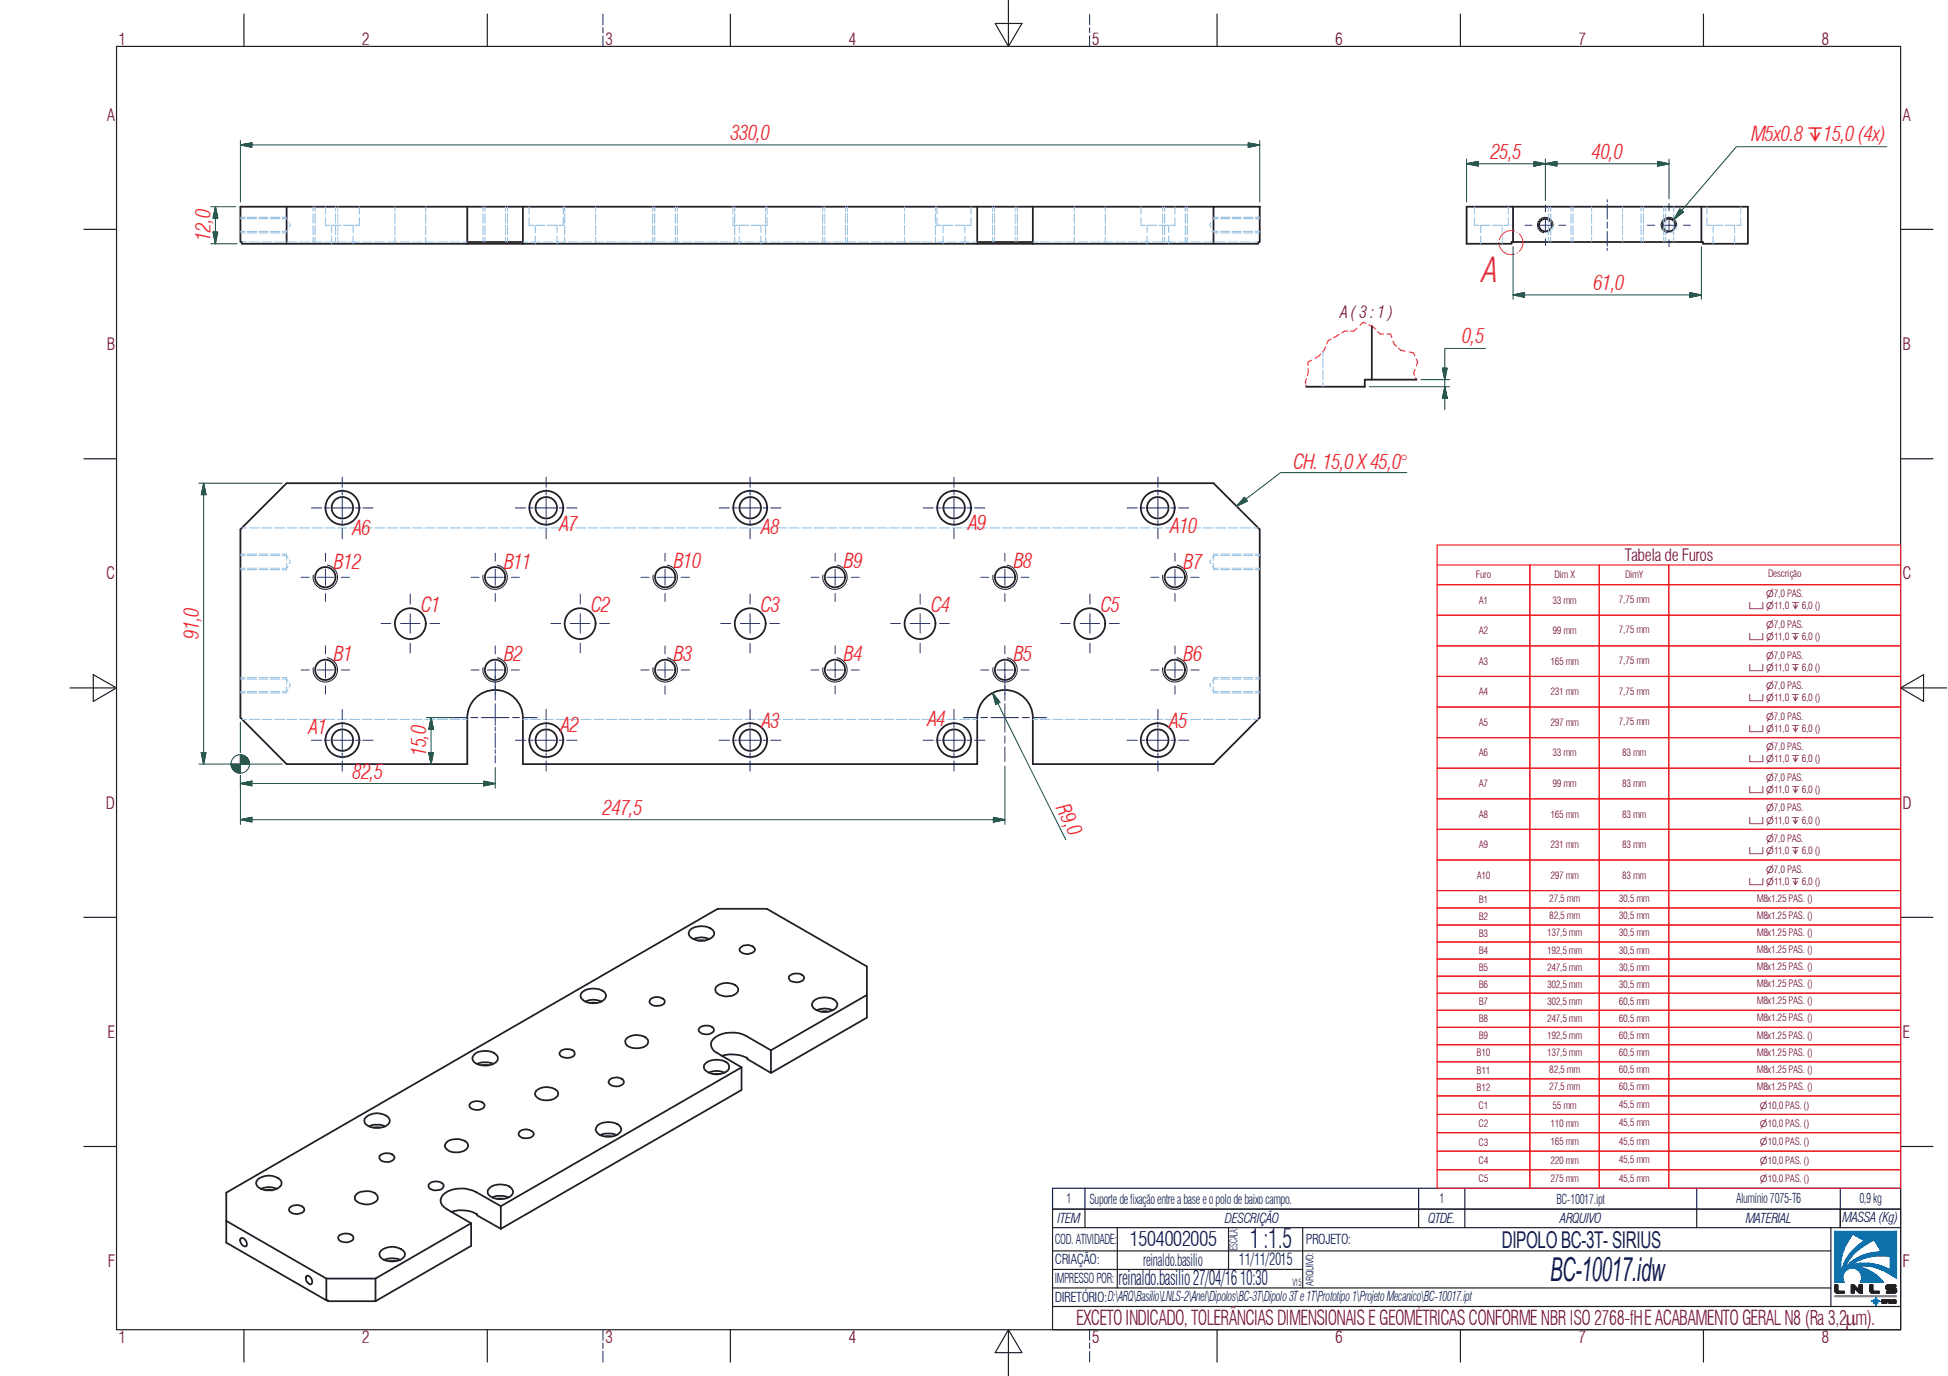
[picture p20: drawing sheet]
<svg xmlns="http://www.w3.org/2000/svg" width="297mm" height="210mm" viewBox="0 0 297 210" stroke-linecap="round" stroke-linejoin="round" font-family="sans-serif">
<defs><g id="words">
<text font-size="5.2" fill="#ed027c" x="226.1" y="43.1">A</text>
<text font-size="5" fill="#0c1c5b" x="236.4" y="195.4">BC-10017.idw</text>
<text font-size="4.1" fill="#0c1c5b" x="190.6" y="190.4">1 :1.5</text>
<text font-size="3.5" fill="#0c1c5b" x="229" y="190.3">DIPOLO BC-3T- SIRIUS</text>
<g font-size="3.1" fill="#ee1d23">
<text x="111.4" y="21.4">330,0</text>
<text x="267.1" y="21.5">M5x0.8 ↧15,0 (4x)</text>
<text x="227.3" y="24.2">25,5</text>
<text x="242.7" y="24.2">40,0</text>
<text x="32.1" y="36.7" transform="rotate(-90 32.1 36.7)">12,0</text>
<text x="243" y="44.2">61,0</text>
<text x="223" y="52.4">0,5</text>
<text x="197.2" y="71.5">CH. 15,0 X 45,0°</text>
<text x="53.8" y="81.6">A6</text>
<text x="85.4" y="81.1">A7</text>
<text x="116.2" y="81.5">A8</text>
<text x="147.7" y="80.9">A9</text>
<text x="178.5" y="81.2">A10</text>
<text x="50.9" y="86.7">B12</text>
<text x="76.9" y="86.7">B11</text>
<text x="102.8" y="86.7">B10</text>
<text x="128.7" y="86.7">B9</text>
<text x="154.6" y="86.7">B8</text>
<text x="180.5" y="86.7">B7</text>
<text x="64.2" y="93.4">C1</text>
<text x="90.1" y="93.4">C2</text>
<text x="116" y="93.4">C3</text>
<text x="142" y="93.4">C4</text>
<text x="167.9" y="93.4">C5</text>
<text x="30.3" y="97.4" transform="rotate(-90 30.3 97.4)">91,0</text>
<text x="50.9" y="100.9">B1</text>
<text x="76.9" y="100.9">B2</text>
<text x="102.8" y="100.8">B3</text>
<text x="128.7" y="100.9">B4</text>
<text x="154.6" y="100.8">B5</text>
<text x="180.5" y="100.8">B6</text>
<text x="47.2" y="112">A1</text>
<text x="85.6" y="111.7">A2</text>
<text x="116.2" y="111">A3</text>
<text x="141.5" y="110.7">A4</text>
<text x="178.4" y="111">A5</text>
<text x="53.8" y="118.8">82,5</text>
<text x="65" y="115.3" transform="rotate(-90 65 115.3)">15,0</text>
<text x="91.9" y="124.3">247,5</text>
<text x="160.9" y="123.3" transform="rotate(64 160.9 123.3)">R9,0</text>
</g>
<g font-size="3.1" fill="#0c1c5b">
<text x="172.2" y="190.1">1504002005</text>
<text x="170.5" y="196">reinaldo.basilio 27/04/16 10:30</text>
</g>
<text font-size="3.1" fill="#750c38" x="164.1" y="202.1">EXCETO INDICADO, TOLERÂNCIAS DIMENSIONAIS E GEOMÉTRICAS CONFORMENBR ISO 2768-fHE ACABAMENTO GERALN8 (Ra 3,2mm).</text>
<g font-size="2.6" fill="#750c38">
<text x="18.1" y="6.8">1</text>
<text x="55.2" y="6.8">2</text>
<text x="92.3" y="6.8">3</text>
<text x="129.4" y="6.8">4</text>
<text x="166.5" y="6.8">5</text>
<text x="203.6" y="6.8">6</text>
<text x="240.7" y="6.8">7</text>
<text x="277.7" y="6.8">8</text>
<text x="16.3" y="18.4">A</text>
<text x="290.1" y="18.4">A</text>
<text x="16.3" y="53.4">B</text>
<text x="204.4" y="48.4">A ( 3 : 1 )</text>
<text x="290.1" y="53.4">B</text>
<text x="16.2" y="88.4">C</text>
<text x="247.8" y="85.5">Tabela de Furos</text>
<text x="290.1" y="88.4">C</text>
<text x="16.2" y="123.3">D</text>
<text x="290.1" y="123.3">D</text>
<text x="16.4" y="158.3">E</text>
<text x="290.1" y="158.3">E</text>
<text x="16.4" y="193.3">F</text>
<text x="290.1" y="193.3">F</text>
<text x="18.1" y="204.9">1</text>
<text x="55.2" y="204.9">2</text>
<text x="92.3" y="204.9">3</text>
<text x="129.4" y="204.9">4</text>
<text x="166.5" y="204.9">5</text>
<text x="203.6" y="204.9">6</text>
<text x="240.7" y="204.9">7</text>
<text x="277.7" y="204.9">8</text>
</g>
<g font-size="2.6" fill="#0c1c5b">
<text x="174.3" y="193.1">reinaldo.basilio</text>
<text x="188.9" y="193">11/11/2015</text>
</g>
<g font-size="2.1" fill="#0c1c5b">
<text x="162.6" y="183.6">1</text>
<text x="166.2" y="183.6">Suporte de fixação entre a base e o polo de baixo campo.</text>
<text x="219.5" y="183.6">1</text>
<text x="237.4" y="183.6">BC-10017.ipt</text>
<text x="264.7" y="183.6">Alumínio 7075-T6</text>
<text x="283.5" y="183.6">0,9 kg</text>
<text x="160.9" y="189.7">COD. ATIVIDADE:</text>
<text x="161.3" y="186.6">ITEM</text>
<text x="186.7" y="186.5">DESCRIÇÃO</text>
<text x="199.1" y="189.7">PROJETO:</text>
<text x="217.8" y="186.6">QTDE.</text>
<text x="237.9" y="186.6">ARQUIVO</text>
<text x="266.2" y="186.6">MATERIAL</text>
<text x="281" y="186.4">MASSA (Kg)</text>
<text x="160.9" y="192.9">CRIAÇÃO:</text>
<text x="160.9" y="195.8">IMPRESSO POR:</text>
<text x="160.9" y="198.6">DIRETÓRIO:D:\ARQ\Basilio\LNLS-2\Anel\Dipolos\BC-3T\Dipolo 3Te 1T\Prototipo 1\Projeto Mecanico\BC-10017.ipt</text>
</g>
<text font-size="1.6" fill="#0c1c5b" x="188.7" y="190.7" transform="rotate(-90 188.7 190.7)">ESCALA:</text>
<g font-size="1.5" fill="#750c38">
<text x="225.1" y="88.2">Furo</text>
<text x="237" y="88.2">Dim X</text>
<text x="247.8" y="88.2">DimY</text>
<text x="269.6" y="88.1">Descrição</text>
<text x="225.5" y="92.1">A1</text>
<text x="236.7" y="92.1">33 mm</text>
<text x="246.8" y="91.9">7,75 mm</text>
<text x="225.5" y="96.7">A2</text>
<text x="225.5" y="101.4">A3</text>
<text x="236.4" y="101.4">165 mm</text>
<text x="236.7" y="96.7">99 mm</text>
<text x="246.8" y="96.6">7,75 mm</text>
<text x="246.8" y="101.3">7,75 mm</text>
<text x="225.5" y="106.1">A4</text>
<text x="236.4" y="106.1">231 mm</text>
<text x="246.8" y="106">7,75 mm</text>
<text x="225.5" y="110.7">A5</text>
<text x="236.4" y="110.7">297 mm</text>
<text x="246.8" y="110.6">7,75 mm</text>
<text x="225.5" y="115.4">A6</text>
<text x="236.7" y="115.4">33 mm</text>
<text x="247.4" y="115.4">83 mm</text>
<text x="225.5" y="120.1">A7</text>
<text x="225.5" y="124.7">A8</text>
<text x="236.4" y="124.7">165 mm</text>
<text x="236.7" y="120.1">99 mm</text>
<text x="247.4" y="120.1">83 mm</text>
<text x="247.4" y="124.7">83 mm</text>
<text x="225.5" y="129.4">A9</text>
<text x="236.4" y="129.4">231 mm</text>
<text x="247.4" y="129.4">83 mm</text>
<text x="225.2" y="134.1">A10</text>
<text x="225.5" y="137.7">B1</text>
<text x="236.2" y="137.6">27,5 mm</text>
<text x="236.4" y="134.1">297 mm</text>
<text x="246.8" y="137.6">30,5 mm</text>
<text x="247.4" y="134.1">83 mm</text>
<text x="267.9" y="137.6">M8x1.25 PAS. ()</text>
<text x="225.5" y="140.3">B2</text>
<text x="225.5" y="142.9">B3</text>
<text x="235.9" y="142.8">137,5 mm</text>
<text x="236.2" y="140.2">82,5 mm</text>
<text x="246.8" y="140.2">30,5 mm</text>
<text x="246.8" y="142.8">30,5 mm</text>
<text x="267.9" y="140.2">M8x1.25 PAS. ()</text>
<text x="267.9" y="142.8">M8x1.25 PAS. ()</text>
<text x="225.5" y="145.5">B4</text>
<text x="225.5" y="148.1">B5</text>
<text x="235.9" y="145.5">192,5 mm</text>
<text x="235.9" y="148.1">247,5 mm</text>
<text x="246.8" y="145.5">30,5 mm</text>
<text x="246.8" y="148.1">30,5 mm</text>
<text x="267.9" y="145.4">M8x1.25 PAS. ()</text>
<text x="267.9" y="148">M8x1.25 PAS. ()</text>
<text x="225.5" y="150.8">B6</text>
<text x="225.5" y="153.4">B7</text>
<text x="225.5" y="156">B8</text>
<text x="235.9" y="150.7">302,5 mm</text>
<text x="235.9" y="153.3">302,5 mm</text>
<text x="235.9" y="155.9">247,5 mm</text>
<text x="246.8" y="150.7">30,5 mm</text>
<text x="246.8" y="153.3">60,5 mm</text>
<text x="246.8" y="155.9">60,5 mm</text>
<text x="267.9" y="150.6">M8x1.25 PAS. ()</text>
<text x="267.9" y="153.2">M8x1.25 PAS. ()</text>
<text x="267.9" y="155.8">M8x1.25 PAS. ()</text>
<text x="225.2" y="161.2">B10</text>
<text x="225.5" y="158.6">B9</text>
<text x="235.9" y="158.5">192,5 mm</text>
<text x="235.9" y="161.1">137,5 mm</text>
<text x="246.8" y="158.5">60,5 mm</text>
<text x="246.8" y="161.1">60,5 mm</text>
<text x="267.9" y="158.5">M8x1.25 PAS. ()</text>
<text x="267.9" y="161.1">M8x1.25 PAS. ()</text>
<text x="225.2" y="163.8">B11</text>
<text x="225.2" y="166.4">B12</text>
<text x="236.2" y="163.7">82,5 mm</text>
<text x="236.2" y="166.3">27,5 mm</text>
<text x="246.8" y="163.7">60,5 mm</text>
<text x="246.8" y="166.3">60,5 mm</text>
<text x="267.9" y="163.7">M8x1.25 PAS. ()</text>
<text x="267.9" y="166.3">M8x1.25 PAS. ()</text>
<text x="225.5" y="169.1">C1</text>
<text x="225.5" y="171.9">C2</text>
<text x="236.4" y="171.9">110 mm</text>
<text x="236.7" y="169.1">55 mm</text>
<text x="246.8" y="169">45,5 mm</text>
<text x="246.8" y="171.8">45,5 mm</text>
<text x="225.5" y="174.8">C3</text>
<text x="225.5" y="177.5">C4</text>
<text x="236.4" y="174.7">165 mm</text>
<text x="236.4" y="177.5">220 mm</text>
<text x="246.8" y="174.6">45,5 mm</text>
<text x="246.8" y="177.4">45,5 mm</text>
<text x="225.5" y="180.4">C5</text>
<text x="236.4" y="180.4">275 mm</text>
<text x="246.8" y="180.3">45,5 mm</text>
</g>
<g font-size="1.5" fill="#0c1c5b">
<text x="197.1" y="196.2">V15</text>
<text x="200.3" y="196.2" transform="rotate(-90 200.3 196.2)">ARQUIVO:</text>
</g>
<g font-size="1.4" fill="#750c38">
<text x="266.7" y="93">⌴ ⌀11,0 ↧ 6,0 ()</text>
<text x="269.3" y="91.1">⌀7,0 PAS.</text>
<text x="269.3" y="95.8">⌀7,0 PAS.</text>
<text x="266.7" y="97.6">⌴ ⌀11,0 ↧ 6,0 ()</text>
<text x="269.3" y="100.5">⌀7,0 PAS.</text>
<text x="266.7" y="102.3">⌴ ⌀11,0 ↧ 6,0 ()</text>
<text x="266.7" y="107">⌴ ⌀11,0 ↧ 6,0 ()</text>
<text x="269.3" y="105.1">⌀7,0 PAS.</text>
<text x="266.7" y="111.6">⌴ ⌀11,0 ↧ 6,0 ()</text>
<text x="269.3" y="109.8">⌀7,0 PAS.</text>
<text x="266.7" y="116.3">⌴ ⌀11,0 ↧ 6,0 ()</text>
<text x="269.3" y="114.5">⌀7,0 PAS.</text>
<text x="269.3" y="119.1">⌀7,0 PAS.</text>
<text x="266.7" y="121">⌴ ⌀11,0 ↧ 6,0 ()</text>
<text x="266.7" y="125.6">⌴ ⌀11,0 ↧ 6,0 ()</text>
<text x="269.3" y="123.8">⌀7,0 PAS.</text>
<text x="266.7" y="130.3">⌴ ⌀11,0 ↧ 6,0 ()</text>
<text x="269.3" y="128.5">⌀7,0 PAS.</text>
<text x="266.7" y="135">⌴ ⌀11,0 ↧ 6,0 ()</text>
<text x="269.3" y="133.1">⌀7,0 PAS.</text>
<text x="268.4" y="169.1">⌀10,0 PAS. ()</text>
<text x="268.4" y="171.9">⌀10,0 PAS. ()</text>
<text x="268.4" y="174.7">⌀10,0 PAS. ()</text>
<text x="268.4" y="177.5">⌀10,0 PAS. ()</text>
<text x="268.4" y="180.3">⌀10,0 PAS. ()</text>
</g>
</g></defs>
<g fill="none" stroke="#231f20" stroke-width=".27">
<path d="M43.7 31.5v5.7h-6.8v-.3h-.2v-5.4h148.3M43.7 37.2h105.3M71.3 31.5v5.7M71.3 36.9h8.4M79.7 31.5v5.7M149 31.5v5.7h8.5M149 36.9h8.5M157.5 31.5v5.7M157.5 37.2h27.5M185 31.5h7.1v5.4h-.2v.3h-6.9zM230.7 31.5v5.4h-.2v.3h-6.9v-5.7h42.9v5.7h-6.8v-.3h-29M259.4 31.5v5.4"/>
<path d="M209.2 49.8v8.1h-1.1v1.1h-8.9M209.2 57.9h6.8M36.7 80.8l7-7.1h141.3l7.1 7.1v28.7l-7.1 7.1h-27.5v-7.1a4.2 4.2 0 0 0-4.3-4.2 4.2 4.2 0 0 0-4.2 4.2v7.1h-69.3v-7.1a4.2 4.2 0 0 0-4.2-4.2 4.2 4.2 0 0 0-4.2 4.2v7.1h-27.6l-7-7.1zM88.8 151.3a2.9 2.9 0 0 1 3.4 0 .97 .97 0 0 1 .1 1 .97 .97 0 0 1-.9 .6 2.67 2.67 0 0 1-2.8-.7v-.6zM89.2 152.8a2.96 2.96 0 0 1 2.5 0M90 153h1M95.5 158.5a2.4 2.4 0 0 1 3.3 .1 .94 .94 0 0 1-.9 1.2 2.32 2.32 0 0 1-2.5-.5l-.1-.6zM99.3 152.3a1.56 1.56 0 0 1 2.1 .4 .68 .68 0 0 1-.8 .7 1.18 1.18 0 0 1-1.6-.6zM105.3 141.8a2.76 2.76 0 0 1 3.6 .3 .82 .82 0 0 1-.6 1.1 2.52 2.52 0 0 1-3.2-.5l-.1-.3zM105.7 143.3a2.96 2.96 0 0 1 2.5 0M106.4 143.5h1.1M106.6 156.9a1.65 1.65 0 0 1 2.2-.1l.1 .2a.87 .87 0 0 1-1.2 .8 1.12 1.12 0 0 1-1.2-.7z"/>
<path d="M109.2 150.5a2.48 2.48 0 0 1 3.2 0 .74 .74 0 0 1-.4 1.2 2.44 2.44 0 0 1-2.8-.4l-.1-.5zM112.8 144.6a1.48 1.48 0 0 1 2.3 .2 1.28 1.28 0 0 1-1.8 .6l-.5-.3zM120.3 148.9a1.56 1.56 0 0 1 2.3 .2 1.13 1.13 0 0 1-1.5 .7 .69 .69 0 0 1-.8-.9zM124.1 152.7a2.9 2.9 0 0 1 3.3 0 .78 .78 0 0 1-.3 1.3 2.52 2.52 0 0 1-3.2-.5l-.1-.2zM124.5 154.1a2.96 2.96 0 0 1 2.5 0M125.2 154.3h.4h.7M132.2 151.8l-14.6 8.4M39.3 179.9a2.63 2.63 0 0 1 3.6 .3 .82 .82 0 0 1-.5 1.1 2.55 2.55 0 0 1-3.3-.5l-.1-.3zM55.8 170.4a2.57 2.57 0 0 1 3.6 .3 .97 .97 0 0 1-.9 1.2 2.77 2.77 0 0 1-2.9-.6v-.6zM56.3 171.8a2.59 2.59 0 0 1 2.4 0M57 172h1M57.9 176.3a1.56 1.56 0 0 1 2.3 .2 1.33 1.33 0 0 1-2.3 .3z"/>
<path d="M68 174.4a2.4 2.4 0 0 1 3.3 .1 .98 .98 0 0 1-.9 1.2 2.09 2.09 0 0 1-2.6-.8v-.3zM71.8 168.2a1.57 1.57 0 0 1 2.1 .4 1.13 1.13 0 0 1-1.5 .7 .68 .68 0 0 1-.7-.9zM72.3 160.9a2.63 2.63 0 0 1 3.6 .3 1.22 1.22 0 0 1-1.4 1.3 2.27 2.27 0 0 1-2.4-.8l-.1-.3zM72.7 162.3a3.1 3.1 0 0 1 2.5 0M73.5 162.5h1M79.3 172.5a1.57 1.57 0 0 1 2.1 .4 .89 .89 0 0 1-1.1 .7 1.02 1.02 0 0 1-1.2-.6zM81.8 166.4a2.4 2.4 0 0 1 3.3 .2 .95 .95 0 0 1-1 1.2 2.09 2.09 0 0 1-2.5-.9zM85.6 160.3a1.81 1.81 0 0 1 1.9 .1l.1 .2a1.04 1.04 0 0 1-1.4 .7 .67 .67 0 0 1-.8-.8zM91.1 171.7a2.9 2.9 0 0 1 3.4 0 .82 .82 0 0 1-.4 1.4 2.89 2.89 0 0 1-3-.3 .72 .72 0 0 1 0-1.1zM91.5 173.1a3.1 3.1 0 0 1 2.5 0M92.3 173.4h1M93.1 164.6a1.46 1.46 0 0 1 2 .4 .87 .87 0 0 1-1.1 .7 1.11 1.11 0 0 1-1.2-.7z"/>
<path d="M107.6 162.2a2.9 2.9 0 0 1 3.4 0 .83 .83 0 0 1-.4 1.3 2.6 2.6 0 0 1-3.2-.5v-.5zM108 163.6a2.97 2.97 0 0 1 2.5 0M108.8 163.9h1M113.1 162.8l-36.7 21.2M113.1 162.8v3.5l-36.7 21.2M117.6 160.2v3.5l-3.6-2.1v-.2a5.2 5.2 0 0 0-4-.3M117.6 160.2l-3.8-2.1a4.7 4.7 0 0 0-5 .4 1.29 1.29 0 0 0 .5 2.1l3.8 2.2M117.6 163.7l14.6-8.5v-7.8l-15.3-8.8h-7.5l-74.9 43.3v7.7l15.3 8.8M34.5 186.2l15.3 8.8M36.7 189l.1-.2a.9 .9 0 0 1 .8 1.3 .84 .84 0 0 1-.9-1.1zM39.8 181.4a2.96 2.96 0 0 1 2.4 0M40.5 181.6l.3-.1 .7 .1"/>
<path d="M44.2 184.3a1.43 1.43 0 0 1 2.2 .1 .67 .67 0 0 1-.7 .7 1.18 1.18 0 0 1-1.6-.6zM46.7 194.7l.1-.1a.79 .79 0 0 1 .7 .5 .79 .79 0 0 1-.1 .8 .95 .95 0 0 1-.7-1.2zM49.8 195h7.5M49.8 195v3.4M51.8 188.4a1.79 1.79 0 0 1 2 .1l.1 .3a.68 .68 0 0 1-.7 .7 1.23 1.23 0 0 1-1.6-.7zM54.5 182a2.79 2.79 0 0 1 2.9 .2 .74 .74 0 0 1-.4 1.3 2.53 2.53 0 0 1-2.8-.4 .75 .75 0 0 1 .3-1.1zM57.3 195v3.5h-7.3v-.1h-.2M58.1 190.8a2.63 2.63 0 0 1 3.6 .2 1.22 1.22 0 0 1-1.4 1.4 2.27 2.27 0 0 1-2.4-.8l-.1-.3zM58.6 192.2a2.96 2.96 0 0 1 2.4 0M59.3 192.4h1M65.4 180.7a1.52 1.52 0 0 1 2.3 .1 .89 .89 0 0 1-1.2 .8 1.04 1.04 0 0 1-1.2-.7zM68.8 184.9a5.1 5.1 0 0 1 3.9 .3v.2l3.7 2.1"/>
<path d="M71.8 186.6l-14.5 8.4M71.8 186.6v3.5l-14.5 8.4M74.6 181.3a2.72 2.72 0 0 1 3.4 0 .78 .78 0 0 1-.3 1.3 2.76 2.76 0 0 1-3.3-.5v-.6zM75.1 182.7a3.1 3.1 0 0 1 2.4 0M75.8 182.9h1M76.4 184l-3.8-2.2a4.7 4.7 0 0 0-5.1 .5 1.18 1.18 0 0 0 .2 1.8l4.1 2.5M76.4 184v3.5"/>
<circle cx="235.6" cy="34.3" r=".96"/>
<circle cx="254.5" cy="34.3" r=".96"/>
<circle cx="52.2" cy="77.5" r="2.58"/>
<circle cx="52.2" cy="77.5" r="1.64"/>
<circle cx="83.3" cy="77.5" r="2.58"/>
<circle cx="83.3" cy="77.5" r="1.64"/>
<circle cx="114.4" cy="77.5" r="2.58"/>
<circle cx="114.4" cy="77.5" r="1.64"/>
<circle cx="145.5" cy="77.5" r="2.58"/>
<circle cx="145.5" cy="77.5" r="1.64"/>
<circle cx="176.5" cy="77.5" r="2.58"/>
<circle cx="176.5" cy="77.5" r="1.64"/>
<circle cx="49.6" cy="88" r="1.55"/>
<circle cx="62.6" cy="95.1" r="2.36"/>
<circle cx="75.5" cy="88" r="1.55"/>
<circle cx="88.5" cy="95.1" r="2.36"/>
<circle cx="101.4" cy="88" r="1.55"/>
<circle cx="114.4" cy="95.1" r="2.36"/>
<circle cx="127.3" cy="88" r="1.55"/>
<circle cx="140.3" cy="95.1" r="2.36"/>
<circle cx="153.3" cy="88" r="1.55"/>
<circle cx="166.2" cy="95.1" r="2.36"/>
<circle cx="179.1" cy="88" r="1.55"/>
<circle cx="49.6" cy="102.2" r="1.55"/>
<circle cx="52.2" cy="112.9" r="2.58"/>
<circle cx="52.2" cy="112.9" r="1.64"/>
<circle cx="75.5" cy="102.2" r="1.55"/>
<circle cx="83.3" cy="112.9" r="2.58"/>
<circle cx="83.3" cy="112.9" r="1.64"/>
<circle cx="101.4" cy="102.2" r="1.55"/>
<circle cx="114.4" cy="112.9" r="2.58"/>
<circle cx="114.4" cy="112.9" r="1.64"/>
<circle cx="127.3" cy="102.2" r="1.55"/>
<circle cx="145.5" cy="112.9" r="2.58"/>
<circle cx="145.5" cy="112.9" r="1.64"/>
<circle cx="153.3" cy="102.2" r="1.55"/>
<circle cx="176.5" cy="112.9" r="2.58"/>
<circle cx="176.5" cy="112.9" r="1.64"/>
<circle cx="179.1" cy="102.2" r="1.55"/>
</g>
<g fill="none" stroke="#231f20" stroke-width=".15">
<path d="M236.8 34.5a1.19 1.19 0 0 0-1-1.3 1.19 1.19 0 0 0-1.3 .9 1.19 1.19 0 0 0 .9 1.4M255.6 34.5a1.19 1.19 0 0 0-.9-1.3 1.19 1.19 0 0 0-1.4 .9 1.19 1.19 0 0 0 1 1.4M49.9 86.2a1.86 1.86 0 0 1 1.5 2.2 1.86 1.86 0 0 1-2.1 1.5 1.86 1.86 0 0 1-1.5-2.2M75.8 86.2a1.86 1.86 0 0 1 1.5 2.2 1.86 1.86 0 0 1-2.1 1.5 1.86 1.86 0 0 1-1.5-2.2M101.8 86.2a1.86 1.86 0 0 1 1.5 2.2 1.86 1.86 0 0 1-2.2 1.5 1.86 1.86 0 0 1-1.5-2.2M127.6 86.2a1.86 1.86 0 0 1 1.6 2.2 1.86 1.86 0 0 1-2.2 1.5 1.86 1.86 0 0 1-1.5-2.2M153.6 86.2a1.86 1.86 0 0 1 1.5 2.2 1.86 1.86 0 0 1-2.2 1.5 1.86 1.86 0 0 1-1.5-2.2M179.5 86.2a1.86 1.86 0 0 1 1.5 2.2 1.86 1.86 0 0 1-2.2 1.5 1.86 1.86 0 0 1-1.5-2.2M49.9 100.3a1.86 1.86 0 0 1 1.5 2.2 1.86 1.86 0 0 1-2.1 1.5 1.86 1.86 0 0 1-1.5-2.1M75.8 100.3a1.86 1.86 0 0 1 1.5 2.2 1.86 1.86 0 0 1-2.1 1.5 1.86 1.86 0 0 1-1.5-2.1M101.8 100.3a1.86 1.86 0 0 1 1.5 2.2 1.86 1.86 0 0 1-2.2 1.5 1.86 1.86 0 0 1-1.5-2.1M127.6 100.3a1.86 1.86 0 0 1 1.6 2.2 1.86 1.86 0 0 1-2.2 1.5 1.86 1.86 0 0 1-1.5-2.1"/>
<path d="M153.6 100.3a1.86 1.86 0 0 1 1.5 2.2 1.86 1.86 0 0 1-2.2 1.5 1.86 1.86 0 0 1-1.5-2.1M179.5 100.3a1.86 1.86 0 0 1 1.5 2.2 1.86 1.86 0 0 1-2.2 1.5 1.86 1.86 0 0 1-1.5-2.1"/>
</g>
<g fill="none" stroke="#8bbee7" stroke-width=".15">
<path d="M36.7 33.4h.7M36.7 35.3h.7M36.7 33.1h.7M36.7 35.5h.7M36.9 36.9h.7M37.7 33.4h1.4M37.7 35.3h1.4M37.7 33.1h1.4M37.7 35.5h1.4M38.1 36.9h1.5M39.5 33.4h1.4M39.5 35.3h1.4"/>
<path d="M39.5 33.1h1.4M39.5 35.5h1.4M39.9 36.9h1.6M41.2 33.4h1.5M41.2 35.3h1.5M41.2 33.1h1.5M41.2 35.5h1.5M41.9 36.9h1.5M43 33.4h.7l.2 .3M43 33.1h.7M43 35.5h.7M43.7 36.9h1.6"/>
<path d="M43.9 35l-.2 .3h-.7M44.1 34l.2 .4-.2 .3M45.7 36.9h1.5M47.6 36.9h1.5M47.7 31.5v.8M47.7 32.6v1.4M47.7 34.4v1.4M47.7 36.2v.7M48.1 31.5v.8M48.1 32.6v1.4M48.1 34.4v1.4M48.1 36.2v.7"/>
<path d="M49.5 36.9h1.5M49.6 33.2v1.2h.7M49.6 31.5v1.2M50.6 34.4v1.1M50.6 36v1.2M50.7 34.4h1.3M51.2 31.5v.8M51.2 32.6v1.4M51.2 34.4v1.4M51.2 36.2v.7M51.4 36.9h1.5M51.5 31.5v.8"/>
<path d="M51.5 32.6v1.4M51.5 34.4v1.4M51.5 36.2v.7M52.4 34.4h1.4M53.3 36.9h1.5M53.8 34.4v1.1M53.8 36v1.2M54.8 33.2v1.2h-.7M54.8 31.5v1.2M55.2 36.9h1.6M57.1 36.9h1.5M59 36.9h1.6"/>
<path d="M60.2 31.5v.8M60.2 32.6v1.4M60.2 34.4v1.4M60.2 36.2v.7M61 36.9h1.5M62.9 36.9h1.5M64.8 36.9h1.5M64.9 31.5v.8M64.9 32.6v1.4M64.9 34.4v1.4M64.9 36.2v.7M66.7 36.9h1.5"/>
<path d="M68.6 36.9h1.5M70.5 36.9h.8M73.6 31.5v.8M73.6 32.6v1.4M73.6 34.4v1.4M73.6 36.2v.7M73.9 31.5v.8M73.9 32.6v1.4M73.9 34.4v1.4M73.9 36.2v.7M77.1 31.5v.8M77.1 32.6v1.4"/>
<path d="M77.1 34.4v1.4M77.1 36.2v.7M77.4 31.5v.8M77.4 32.6v1.4M77.4 34.4v1.4M77.4 36.2v.7M79.7 36.9h.8M80.7 33.2v1.2h.7M80.7 31.5v1.2M80.9 36.9h1.5M81.6 34.4v1.1M81.6 36v1.2"/>
<path d="M81.8 34.4h1.3M82.8 36.9h1.6M83.5 34.4h1.3M84.8 36.9h1.5M84.9 34.4v1.1M84.9 36v1.2M85.9 33.2v1.2h-.7M85.9 31.5v1.2M86.1 31.5v.8M86.1 32.6v1.4M86.1 34.4v1.4M86.1 36.2v.7"/>
<path d="M86.7 36.9h1.5M88.6 36.9h1.5M90.5 36.9h1.6M90.8 31.5v.8M90.8 32.6v1.4M90.8 34.4v1.4M90.8 36.2v.7M92.4 36.9h1.6M94.4 36.9h1.5M96.3 36.9h1.5M98.2 36.9h1.5M99.5 31.5v.8"/>
<path d="M99.5 32.6v1.4M99.5 34.4v1.4M99.5 36.2v.7M99.8 31.5v.8M99.8 32.6v1.4M99.8 34.4v1.4M99.8 36.2v.7M100.1 36.9h1.6M102.1 36.9h1.5M103 31.5v.8M103 32.6v1.4M103 34.4v1.4"/>
<path d="M103 36.2v.7M103.3 31.5v.8M103.3 32.6v1.4M103.3 34.4v1.4M103.3 36.2v.7M104 36.9h1.5M105.9 36.9h1.6M107.8 36.9h1.6M109.8 36.9h1.5M111.7 36.9h1.5M111.8 33.2v1.2h.7M111.8 31.5v1.2"/>
<path d="M112 31.5v.8M112 32.6v1.4M112 34.4v1.4M112 36.2v.7M112.7 34.4v1.1M112.7 36v1.2M112.8 34.4h1.4M113.6 36.9h1.5M114.6 34.4h1.3M115.5 36.9h1.6M116 34.4v1.1M116 36v1.2"/>
<path d="M116.8 31.5v.8M116.8 32.6v1.4M116.8 34.4v1.4M116.8 36.2v.7M117 33.2v1.2h-.7M117 31.5v1.2M117.5 36.9h1.5M119.4 36.9h1.5M121.3 36.9h1.6M123.2 36.9h1.6M125.1 36.9h1.6M125.5 31.5v.8"/>
<path d="M125.5 32.6v1.4M125.5 34.4v1.4M125.5 36.2v.7M125.8 31.5v.8M125.8 32.6v1.4M125.8 34.4v1.4M125.8 36.2v.7M127.1 36.9h1.5M128.9 31.5v.8M128.9 32.6v1.4M128.9 34.4v1.4M128.9 36.2v.7"/>
<path d="M129 36.9h1.5M129.2 31.5v.8M129.2 32.6v1.4M129.2 34.4v1.4M129.2 36.2v.7M130.9 36.9h1.6M132.9 36.9h1.5M134.8 36.9h1.5M136.7 36.9h1.5M137.9 31.5v.8M137.9 32.6v1.4M137.9 34.4v1.4"/>
<path d="M137.9 36.2v.7M138.6 36.9h1.6M140.5 36.9h1.6M142.5 36.9h1.5M142.6 31.5v.8M142.6 32.6v1.4M142.6 34.4v1.4M142.6 36.2v.7M142.9 33.2v1.2h.7M142.9 31.5v1.2M143.8 34.4v1.1M143.8 36v1.2"/>
<path d="M143.9 34.4h1.4M144.4 36.9h1.5M145.6 34.4h1.4M146.3 36.9h1.5M147.1 34.4v1.1M147.1 36v1.2M148.1 33.2v1.2h-.7M148.1 31.5v1.2M148.2 36.9h.8M151.3 31.5v.8M151.3 32.6v1.4M151.3 34.4v1.4"/>
<path d="M151.3 36.2v.7M151.7 31.5v.8M151.7 32.6v1.4M151.7 34.4v1.4M151.7 36.2v.7M154.8 31.5v.8M154.8 32.6v1.4M154.8 34.4v1.4M154.8 36.2v.7M155.1 31.5v.8M155.1 32.6v1.4M155.1 34.4v1.4"/>
<path d="M155.1 36.2v.7M157.5 36.9h.8M158.6 36.9h1.5M160.5 36.9h1.6M162.4 36.9h1.6M163.8 31.5v.8M163.8 32.6v1.4M163.8 34.4v1.4M163.8 36.2v.7M164.4 36.9h1.5M166.3 36.9h1.5M168.2 36.9h1.5"/>
<path d="M168.5 31.5v.8M168.5 32.6v1.4M168.5 34.4v1.4M168.5 36.2v.7M170.1 36.9h1.5M172 36.9h1.5M173.9 36.9h1.5M174 33.2v1.2h.7M174 31.5v1.2M174.9 34.4v1.1M174.9 36v1.2M175 34.4h1.4"/>
<path d="M175.8 36.9h1.6M176.7 34.4h1.4M177.3 31.5v.8M177.3 32.6v1.4M177.3 34.4v1.4M177.3 36.2v.7M177.6 31.5v.8M177.6 32.6v1.4M177.6 34.4v1.4M177.6 36.2v.7M177.7 36.9h1.6M178.2 34.4v1.1"/>
<path d="M178.2 36v1.2M179.2 33.2v1.2h-.8M179.2 31.5v1.2M179.7 36.9h1.5M180.7 31.5v.8M180.7 32.6v1.4M180.7 34.4v1.4M180.7 36.2v.7M181 31.5v.8M181 32.6v1.4M181 34.4v1.4M181 36.2v.7"/>
<path d="M181.5 36.9h1.6M183.5 36.9h1.5M184.6 34l-.1 .4 .1 .3M184.9 35l.1 .3h.8M185 33.1h.8M185 35.5h.8M185.4 36.9h1.5M185.8 33.4h-.8l-.1 .3M186.1 33.4h1.4M186.1 35.3h1.4M186.1 33.1h1.4M186.1 35.5h1.4"/>
<path d="M187.3 36.9h1.5M187.9 33.4h1.4M187.9 35.3h1.4M187.9 33.1h1.4M187.9 35.5h1.4M189.2 36.9h1.5M189.6 33.4h1.5M189.6 35.3h1.5M189.6 33.1h1.5M189.6 35.5h1.5M191.1 36.9h.8M191.4 33.4h.7"/>
<path d="M191.4 35.3h.7M191.4 33.1h.7M191.4 35.5h.7M224.8 33.2v1.2h.7M224.8 31.5v1.2M225.8 34.4v1.1M225.8 36v1.2M225.9 34.4h1.3M227.6 34.4h1.4M229.1 34.4v1.1M229.1 36v1.2M230 33.2v1.2h-.7"/>
<path d="M230 31.5v1.2M236.1 31.5v.8M236.1 32.6v1.4M236.1 34.4v1.4M236.1 36.2v.7M236.3 35.3l-.4 .2M236.5 31.5v.8M236.5 32.6v1.4M236.5 34.4v1.4M236.5 36.2v.7M236.8 34.5l-.2 .5M239.6 31.5v.8"/>
<path d="M239.6 32.6v1.4M239.6 34.4v1.4M239.6 36.2v.7M239.9 31.5v.8M239.9 32.6v1.4M239.9 34.4v1.4M239.9 36.2v.7M242.7 31.5v.8M242.7 32.6v1.4M242.7 34.4v1.4M242.7 36.2v.7M247.4 31.5v.8"/>
<path d="M247.4 32.6v1.4M247.4 34.4v1.4M247.4 36.2v.7M250.2 31.5v.8M250.2 32.6v1.4M250.2 34.4v1.4M250.2 36.2v.7M250.6 31.5v.8M250.6 32.6v1.4M250.6 34.4v1.4M250.6 36.2v.7M253.7 31.5v.8"/>
<path d="M253.7 32.6v1.4M253.7 34.4v1.4M253.7 36.2v.7M254 31.5v.8M254 32.6v1.4M254 34.4v1.4M254 36.2v.7M255.1 35.3l-.4 .2M255.2 31.5v.8M255.2 32.6v1.4M255.2 34.4v1.4M255.2 36.2v.7"/>
<path d="M255.7 34.5l-.2 .5M260.3 33.2v1.2h.7M260.3 31.5v1.2M261.2 34.4v1.1M261.2 36v1.2M261.3 34.4h1.4M263 34.4h1.4M264.5 34.4v1.1M264.5 36v1.2M265.4 33.2v1.2h-.6M265.4 31.5v1.2M201.7 53.6v.7"/>
<path d="M201.7 54.7v1.4M201.7 56.5v1.4M201.7 58.3v.7M36.7 84.7h.7M36.7 86.7h.7M36.7 84.5h.7M36.7 86.9h.7M36.9 80.5h.7M37.7 84.7h1.4M37.7 86.7h1.4M37.7 84.5h1.4M37.7 86.9h1.4"/>
<path d="M38.1 80.5h1.5M39.5 84.7h1.4M39.5 86.7h1.4M39.5 84.5h1.4M39.5 86.9h1.4M39.9 80.5h1.6M41.2 84.7h1.5M41.2 86.7h1.5M41.2 84.5h1.5M41.2 86.9h1.5M41.9 80.5h1.5M43 84.7h.7l.2 .4"/>
<path d="M43 84.5h.7v1M43.7 86v.9h-.7M43.8 80.5h1.5M43.9 86.4l-.2 .3h-.7M44.1 85.4l.2 .3-.2 .3M45.7 80.5h1.5M47.6 80.5h1.5M49.5 80.5h1.6M51.4 80.5h1.5M53.4 80.5h1.5M55.2 80.5h1.6M57.2 80.5h1.5"/>
<path d="M59.1 80.5h1.5M61 80.5h1.5M62.9 80.5h1.5M64.8 80.5h1.6M66.7 80.5h1.5M68.7 80.5h1.5M70.6 80.5h1.5M72.5 80.5h1.5M74.4 80.5h1.5M76.3 80.5h1.5M78.2 80.5h1.5M80.1 80.5h1.6"/>
<path d="M82 80.5h1.6M84 80.5h1.5M85.9 80.5h1.5M87.8 80.5h1.5M89.7 80.5h1.5M91.6 80.5h1.6M93.5 80.5h1.5M95.4 80.5h1.6M97.4 80.5h1.5M99.3 80.5h1.5M101.2 80.5h1.5M103.1 80.5h1.5"/>
<path d="M105 80.5h1.5M106.9 80.5h1.6M108.8 80.5h1.6M110.7 80.5h1.6M112.7 80.5h1.5M114.6 80.5h1.5M116.5 80.5h1.5M118.4 80.5h1.5M120.3 80.5h1.5M122.2 80.5h1.6M124.2 80.5h1.5M126 80.5h1.6"/>
<path d="M128 80.5h1.5M129.9 80.5h1.5M131.8 80.5h1.5M133.7 80.5h1.5M135.6 80.5h1.6M137.5 80.5h1.6M139.5 80.5h1.5M141.3 80.5h1.6M143.3 80.5h1.5M145.2 80.5h1.5M147.1 80.5h1.5M149 80.5h1.5"/>
<path d="M150.9 80.5h1.6M152.8 80.5h1.6M154.8 80.5h1.5M156.7 80.5h1.5M158.6 80.5h1.5M160.5 80.5h1.5M162.4 80.5h1.6M164.3 80.5h1.5M166.2 80.5h1.6M168.1 80.5h1.6M170.1 80.5h1.5M172 80.5h1.5"/>
<path d="M173.9 80.5h1.5M175.8 80.5h1.5M177.7 80.5h1.6M179.6 80.5h1.5M181.5 80.5h1.6M183.5 80.5h1.5M184.6 85.4l-.1 .3 .1 .3M184.9 86.4l.1 .3h.8M185 86v.9h.8M185.4 80.5h1.5M185.8 84.7h-.8l-.1 .4M185.8 84.5h-.8v1"/>
<path d="M186.1 84.7h1.4M186.1 86.7h1.4M186.1 84.5h1.4M186.1 86.9h1.4M187.3 80.5h1.5M187.9 84.7h1.4M187.9 86.7h1.4M187.9 84.5h1.4M187.9 86.9h1.4M189.2 80.5h1.5M189.6 84.7h1.5M189.6 86.7h1.5"/>
<path d="M189.6 84.5h1.5M189.6 86.9h1.5M191.1 80.5h.8M191.4 84.7h.7M191.4 86.7h.7M191.4 84.5h.7M191.4 86.9h.7M36.7 103.6h.7M36.7 105.5h.7M36.7 103.4h.7M36.7 105.7h.7M36.9 109.7h.7"/>
<path d="M37.7 103.6h1.4M37.7 105.5h1.4M37.7 103.4h1.4M37.7 105.7h1.4M38.1 109.7h1.5M39.5 103.6h1.4M39.5 105.5h1.4M39.5 103.4h1.4M39.5 105.7h1.4M39.9 109.7h1.6M41.2 103.6h1.5M41.2 105.5h1.5"/>
<path d="M41.2 103.4h1.5M41.2 105.7h1.5M41.9 109.7h1.5M43 103.6h.7l.2 .3M43 103.4h.7v.9M43.7 104.8v.9h-.7M43.7 109.7h1.6M43.9 105.2l-.2 .3h-.7M44.1 104.2l.2 .3-.2 .3M45.7 109.7h1.5M47.6 109.7h1.5M49.5 109.7h1.5"/>
<path d="M51.4 109.7h1.5M53.3 109.7h1.5M55.2 109.7h1.6M57.1 109.7h1.5M59 109.7h1.6M61 109.7h1.5M62.9 109.7h1.5M64.8 109.7h1.5M66.7 109.7h1.5M68.6 109.7h1.5M70.5 109.7h.8M79.7 109.7h.8"/>
<path d="M80.9 109.7h1.5M82.8 109.7h1.6M84.8 109.7h1.5M86.7 109.7h1.5M88.6 109.7h1.5M90.5 109.7h1.6M92.4 109.7h1.6M94.4 109.7h1.5M96.3 109.7h1.5M98.2 109.7h1.5M100.1 109.7h1.6M102.1 109.7h1.5"/>
<path d="M104 109.7h1.5M105.9 109.7h1.6M107.8 109.7h1.6M109.8 109.7h1.5M111.7 109.7h1.5M113.6 109.7h1.5M115.5 109.7h1.6M117.5 109.7h1.5M119.4 109.7h1.5M121.3 109.7h1.6M123.2 109.7h1.6M125.1 109.7h1.6"/>
<path d="M127.1 109.7h1.5M129 109.7h1.5M130.9 109.7h1.6M132.9 109.7h1.5M134.8 109.7h1.5M136.7 109.7h1.5M138.6 109.7h1.6M140.5 109.7h1.6M142.5 109.7h1.5M144.4 109.7h1.5M146.3 109.7h1.5M148.2 109.7h.8"/>
<path d="M157.5 109.7h.8M158.6 109.7h1.5M160.5 109.7h1.6M162.4 109.7h1.6M164.4 109.7h1.5M166.3 109.7h1.5M168.2 109.7h1.5M170.1 109.7h1.5M172 109.7h1.5M173.9 109.7h1.5M175.8 109.7h1.6M177.7 109.7h1.6"/>
<path d="M179.7 109.7h1.5M181.5 109.7h1.6M183.5 109.7h1.5M184.6 104.2l-.1 .3 .1 .3M184.9 105.2l.1 .3h.8M185 104.8v.9h.8M185.4 109.7h1.5M185.8 103.6h-.8l-.1 .3M185.8 103.4h-.8v.9M186.1 103.6h1.4M186.1 105.5h1.4M186.1 103.4h1.4"/>
<path d="M186.1 105.7h1.4M187.3 109.7h1.5M187.9 103.6h1.4M187.9 105.5h1.4M187.9 103.4h1.4M187.9 105.7h1.4M189.2 109.7h1.5M189.6 103.6h1.5M189.6 105.5h1.5M189.6 103.4h1.5M189.6 105.7h1.5M191.1 109.7h.8"/>
<path d="M191.4 103.6h.7M191.4 105.5h.7M191.4 103.4h.7M191.4 105.7h.7"/>
</g>
<g fill="none" stroke="#ed027c" stroke-width=".18">
<path d="M199.1 58.7l.1 .3M199.2 57.8l-.2 .5 .1 .2M199.5 56.3l-.1 1M200 55l-.6 .2v.6M201.4 54l-.3 .4-.6 .2M202.1 52.9l-.4 .8M202.9 51.7l-.4 .2-.2 .5M204.2 51l-.9 .5M205.5 50.5h-.5l-.4 .3M206.9 50.1l-.5 .4h-.4M208.3 49.3l-.5-.1-.4 .4M208.7 49.6l.5 .2"/>
<path d="M209.3 49.8l.4 .4M210.1 50.6l.4 .4h.5M211.5 51h.6l.1 .5M212.4 52l.2 .5 .4 .3M213.3 53.1l.3 .3 .7 .2M214.9 53.7l.7 .1 .1 .5M215.8 56.3l-.2 .6 .1 .3M215.9 57.6l.1 .3M216 54.8l.2 .4-.2 .6"/>
</g>
<path d="M286.8 190.8l1.4 .8h-.2z" fill="#0971b6"/>
<path d="M286.8 190.8l1.4 .8h-.2z" fill="none" stroke="#0971b6" stroke-width=".18"/>
<path d="M286.8 190.8l1.2 .8-1.1-.6z" fill="#0971b6"/>
<path d="M286.8 190.8l1.2 .8-1.1-.6z" fill="none" stroke="#0971b6" stroke-width=".18"/>
<path d="M285.9 191.6l1-.6 1.1 .6z" fill="#0971b6"/>
<path d="M285.9 191.6l1-.6 1.1 .6z" fill="none" stroke="#0971b6" stroke-width=".18"/>
<path d="M285.9 191.6l.6-.6h.4z" fill="#0971b6"/>
<path d="M285.9 191.6l.6-.6h.4z" fill="none" stroke="#0971b6" stroke-width=".18"/>
<path d="M285.6 191.1l.9-.1-.6 .6z" fill="#0971b6"/>
<path d="M285.6 191.1l.9-.1-.6 .6z" fill="none" stroke="#0971b6" stroke-width=".18"/>
<path d="M288.2 191.6l1 3.3-1-1.2z" fill="#0971b6"/>
<path d="M288.2 191.6l1 3.3-1-1.2z" fill="none" stroke="#0971b6" stroke-width=".18"/>
<path d="M289.2 187.9v7l-1-3.3z" fill="#0971b6"/>
<path d="M289.2 187.9v7l-1-3.3z" fill="none" stroke="#0971b6" stroke-width=".18"/>
<path d="M289.2 187.9l-1 3.7-1.6-1.1z" fill="#0971b6"/>
<path d="M289.2 187.9l-1 3.7-1.6-1.1z" fill="none" stroke="#0971b6" stroke-width=".18"/>
<path d="M286.5 190.3l2.7-2.4-2.6 2.6z" fill="#0971b6"/>
<path d="M286.5 190.3l2.7-2.4-2.6 2.6z" fill="none" stroke="#0971b6" stroke-width=".18"/>
<path d="M286.4 190l2.8-2.1-2.7 2.4z" fill="#0971b6"/>
<path d="M286.4 190l2.8-2.1-2.7 2.4z" fill="none" stroke="#0971b6" stroke-width=".18"/>
<path d="M286.4 190l.1 .3z" fill="#0971b6"/>
<path d="M286.4 190l.1 .3z" fill="none" stroke="#0971b6" stroke-width=".18"/>
<path d="M287.8 193.5l.4 .2-.4 .4z" fill="#0971b6"/>
<path d="M287.8 193.5l.4 .2-.4 .4z" fill="none" stroke="#0971b6" stroke-width=".18"/>
<path d="M287.8 194.1l.4-.4-.3 .5z" fill="#0971b6"/>
<path d="M287.8 194.1l.4-.4-.3 .5z" fill="none" stroke="#0971b6" stroke-width=".18"/>
<path d="M288.2 193.7l-.1 .6-.2-.1z" fill="#0971b6"/>
<path d="M288.2 193.7l-.1 .6-.2-.1z" fill="none" stroke="#0971b6" stroke-width=".18"/>
<path d="M287.8 193.5v.6l-.2-.1z" fill="#0971b6"/>
<path d="M287.8 193.5v.6l-.2-.1z" fill="none" stroke="#0971b6" stroke-width=".18"/>
<path d="M287.7 193.5h.1l-.2 .5z" fill="#0971b6"/>
<path d="M287.7 193.5h.1l-.2 .5z" fill="none" stroke="#0971b6" stroke-width=".18"/>
<path d="M287.4 193.4l.3 .1-.1 .5z" fill="#0971b6"/>
<path d="M287.4 193.4l.3 .1-.1 .5z" fill="none" stroke="#0971b6" stroke-width=".18"/>
<path d="M287.4 193.4l.3 .1z" fill="#0971b6"/>
<path d="M287.4 193.4l.3 .1z" fill="none" stroke="#0971b6" stroke-width=".18"/>
<path d="M287.3 193.3l.1 .1z" fill="#0971b6"/>
<path d="M287.3 193.3l.1 .1z" fill="none" stroke="#0971b6" stroke-width=".18"/>
<path d="M287.3 193.3l.1 .1-.4 .3z" fill="#0971b6"/>
<path d="M287.3 193.3l.1 .1-.4 .3z" fill="none" stroke="#0971b6" stroke-width=".18"/>
<path d="M287 193.7l.4-.3 .2 .6z" fill="#0971b6"/>
<path d="M287 193.7l.4-.3 .2 .6z" fill="none" stroke="#0971b6" stroke-width=".18"/>
<path d="M287.1 193.2l.2 .1-.3 .4z" fill="#0971b6"/>
<path d="M287.1 193.2l.2 .1-.3 .4z" fill="none" stroke="#0971b6" stroke-width=".18"/>
<path d="M287.1 193.2l-.1 .5-.2-.1z" fill="#0971b6"/>
<path d="M287.1 193.2l-.1 .5-.2-.1z" fill="none" stroke="#0971b6" stroke-width=".18"/>
<path d="M286.8 193.6l.2 .1z" fill="#0971b6"/>
<path d="M286.8 193.6l.2 .1z" fill="none" stroke="#0971b6" stroke-width=".18"/>
<path d="M286.4 193l.7 .2-.7 .3z" fill="#0971b6"/>
<path d="M286.4 193l.7 .2-.7 .3z" fill="none" stroke="#0971b6" stroke-width=".18"/>
<path d="M286.4 193.5l.7-.3-.4 .4z" fill="#0971b6"/>
<path d="M286.4 193.5l.7-.3-.4 .4z" fill="none" stroke="#0971b6" stroke-width=".18"/>
<path d="M287.1 193.2l-.3 .4h-.1z" fill="#0971b6"/>
<path d="M287.1 193.2l-.3 .4h-.1z" fill="none" stroke="#0971b6" stroke-width=".18"/>
<path d="M285.8 192.8l.6 .2-.6 .3z" fill="#0971b6"/>
<path d="M285.8 192.8l.6 .2-.6 .3z" fill="none" stroke="#0971b6" stroke-width=".18"/>
<path d="M285.8 193.3l.6-.3-.4 .4z" fill="#0971b6"/>
<path d="M285.8 193.3l.6-.3-.4 .4z" fill="none" stroke="#0971b6" stroke-width=".18"/>
<path d="M286.4 193v.5l-.4-.1z" fill="#0971b6"/>
<path d="M286.4 193v.5l-.4-.1z" fill="none" stroke="#0971b6" stroke-width=".18"/>
<path d="M285.1 193.2l.7-.4v.5z" fill="#0971b6"/>
<path d="M285.1 193.2l.7-.4v.5z" fill="none" stroke="#0971b6" stroke-width=".18"/>
<path d="M284.9 192.7l.9 .1-.7 .4z" fill="#0971b6"/>
<path d="M284.9 192.7l.9 .1-.7 .4z" fill="none" stroke="#0971b6" stroke-width=".18"/>
<path d="M284.5 193.1l.4-.4 .2 .5z" fill="#0971b6"/>
<path d="M284.5 193.1l.4-.4 .2 .5z" fill="none" stroke="#0971b6" stroke-width=".18"/>
<path d="M283.6 192.7h1.3l-.4 .4z" fill="#0971b6"/>
<path d="M283.6 192.7h1.3l-.4 .4z" fill="none" stroke="#0971b6" stroke-width=".18"/>
<path d="M283.6 192.7l.9 .4h-1.1z" fill="#0971b6"/>
<path d="M283.6 192.7l.9 .4h-1.1z" fill="none" stroke="#0971b6" stroke-width=".18"/>
<path d="M283.2 192.8l.4-.1-.2 .4z" fill="#0971b6"/>
<path d="M283.2 192.8l.4-.1-.2 .4z" fill="none" stroke="#0971b6" stroke-width=".18"/>
<path d="M283.2 192.8l.2 .3-.4 .1z" fill="#0971b6"/>
<path d="M283.2 192.8l.2 .3-.4 .1z" fill="none" stroke="#0971b6" stroke-width=".18"/>
<path d="M282.8 192.9l.4-.1-.2 .4z" fill="#0971b6"/>
<path d="M282.8 192.9l.4-.1-.2 .4z" fill="none" stroke="#0971b6" stroke-width=".18"/>
<path d="M282.8 192.9l.2 .3-.6 .2z" fill="#0971b6"/>
<path d="M282.8 192.9l.2 .3-.6 .2z" fill="none" stroke="#0971b6" stroke-width=".18"/>
<path d="M282.2 193.1l.6-.2-.4 .5z" fill="#0971b6"/>
<path d="M282.2 193.1l.6-.2-.4 .5z" fill="none" stroke="#0971b6" stroke-width=".18"/>
<path d="M282.1 193.2l.1-.1 .2 .3z" fill="#0971b6"/>
<path d="M282.1 193.2l.1-.1 .2 .3z" fill="none" stroke="#0971b6" stroke-width=".18"/>
<path d="M282.1 193.2l.3 .2-.4 .1z" fill="#0971b6"/>
<path d="M282.1 193.2l.3 .2-.4 .1z" fill="none" stroke="#0971b6" stroke-width=".18"/>
<path d="M282 193.1v.4z" fill="#0971b6"/>
<path d="M282 193.1v.4z" fill="none" stroke="#0971b6" stroke-width=".18"/>
<path d="M281.6 193.2l.4-.1v.4z" fill="#0971b6"/>
<path d="M281.6 193.2l.4-.1v.4z" fill="none" stroke="#0971b6" stroke-width=".18"/>
<path d="M281.6 193.1h.4l-.4 .1z" fill="#0971b6"/>
<path d="M281.6 193.1h.4l-.4 .1z" fill="none" stroke="#0971b6" stroke-width=".18"/>
<path d="M282 192.7v.4h-.4z" fill="#0971b6"/>
<path d="M282 192.7v.4h-.4z" fill="none" stroke="#0971b6" stroke-width=".18"/>
<path d="M282 192.7l.2 .3-.2 .1z" fill="#0971b6"/>
<path d="M282 192.7l.2 .3-.2 .1z" fill="none" stroke="#0971b6" stroke-width=".18"/>
<path d="M282 192.7l.2 .3z" fill="#0971b6"/>
<path d="M282 192.7l.2 .3z" fill="none" stroke="#0971b6" stroke-width=".18"/>
<path d="M282.1 192.7l.2 .3h-.1z" fill="#0971b6"/>
<path d="M282.1 192.7l.2 .3h-.1z" fill="none" stroke="#0971b6" stroke-width=".18"/>
<path d="M282.1 192.7l.3 .2-.1 .1z" fill="#0971b6"/>
<path d="M282.1 192.7l.3 .2-.1 .1z" fill="none" stroke="#0971b6" stroke-width=".18"/>
<path d="M282 193.1l.2-.1z" fill="#0971b6"/>
<path d="M282 193.1l.2-.1z" fill="none" stroke="#0971b6" stroke-width=".18"/>
<path d="M282.4 192.9l.1-.1z" fill="#0971b6"/>
<path d="M282.4 192.9l.1-.1z" fill="none" stroke="#0971b6" stroke-width=".18"/>
<path d="M282.1 192.7l.4 .1-.1 .1z" fill="#0971b6"/>
<path d="M282.1 192.7l.4 .1-.1 .1z" fill="none" stroke="#0971b6" stroke-width=".18"/>
<path d="M282.3 192.5l.2 .3z" fill="#0971b6"/>
<path d="M282.3 192.5l.2 .3z" fill="none" stroke="#0971b6" stroke-width=".18"/>
<path d="M282.2 192.6l.3 .2z" fill="#0971b6"/>
<path d="M282.2 192.6l.3 .2z" fill="none" stroke="#0971b6" stroke-width=".18"/>
<path d="M282.1 192.7l.1-.1 .3 .2z" fill="#0971b6"/>
<path d="M282.1 192.7l.1-.1 .3 .2z" fill="none" stroke="#0971b6" stroke-width=".18"/>
<path d="M282.3 192.5l.3 .2-.1 .1z" fill="#0971b6"/>
<path d="M282.3 192.5l.3 .2-.1 .1z" fill="none" stroke="#0971b6" stroke-width=".18"/>
<path d="M282.3 192.5l.1-.1 .2 .3z" fill="#0971b6"/>
<path d="M282.3 192.5l.1-.1 .2 .3z" fill="none" stroke="#0971b6" stroke-width=".18"/>
<path d="M282.3 192.4h.1l-.1 .1z" fill="#0971b6"/>
<path d="M282.3 192.4h.1l-.1 .1z" fill="none" stroke="#0971b6" stroke-width=".18"/>
<path d="M282.4 192.4l.3 .3h-.1z" fill="#0971b6"/>
<path d="M282.4 192.4l.3 .3h-.1z" fill="none" stroke="#0971b6" stroke-width=".18"/>
<path d="M282.5 192.3l.2 .4-.3-.3z" fill="#0971b6"/>
<path d="M282.5 192.3l.2 .4-.3-.3z" fill="none" stroke="#0971b6" stroke-width=".18"/>
<path d="M282.4 192.4l.1-.1z" fill="#0971b6"/>
<path d="M282.4 192.4l.1-.1z" fill="none" stroke="#0971b6" stroke-width=".18"/>
<path d="M282.5 192.3l.4 .2-.2 .2z" fill="#0971b6"/>
<path d="M282.5 192.3l.4 .2-.2 .2z" fill="none" stroke="#0971b6" stroke-width=".18"/>
<path d="M282.5 192.3h.1l.3 .2z" fill="#0971b6"/>
<path d="M282.5 192.3h.1l.3 .2z" fill="none" stroke="#0971b6" stroke-width=".18"/>
<path d="M282.7 192.2l.2 .3z" fill="#0971b6"/>
<path d="M282.7 192.2l.2 .3z" fill="none" stroke="#0971b6" stroke-width=".18"/>
<path d="M282.7 192.2h.1l.1 .3z" fill="#0971b6"/>
<path d="M282.7 192.2h.1l.1 .3z" fill="none" stroke="#0971b6" stroke-width=".18"/>
<path d="M282.8 192.2l.1-.1v.4z" fill="#0971b6"/>
<path d="M282.8 192.2l.1-.1v.4z" fill="none" stroke="#0971b6" stroke-width=".18"/>
<path d="M282.9 192.1l.3 .3-.3 .1z" fill="#0971b6"/>
<path d="M282.9 192.1l.3 .3-.3 .1z" fill="none" stroke="#0971b6" stroke-width=".18"/>
<path d="M282.9 192l.3 .4-.3-.3z" fill="#0971b6"/>
<path d="M282.9 192l.3 .4-.3-.3z" fill="none" stroke="#0971b6" stroke-width=".18"/>
<path d="M282.9 192l.2-.1 .1 .5z" fill="#0971b6"/>
<path d="M282.9 192l.2-.1 .1 .5z" fill="none" stroke="#0971b6" stroke-width=".18"/>
<path d="M283.1 191.9l.3 .4-.2 .1z" fill="#0971b6"/>
<path d="M283.1 191.9l.3 .4-.2 .1z" fill="none" stroke="#0971b6" stroke-width=".18"/>
<path d="M283.1 191.9l.4 .4h-.1z" fill="#0971b6"/>
<path d="M283.1 191.9l.4 .4h-.1z" fill="none" stroke="#0971b6" stroke-width=".18"/>
<path d="M283.1 191.9l.5 .3-.1 .1z" fill="#0971b6"/>
<path d="M283.1 191.9l.5 .3-.1 .1z" fill="none" stroke="#0971b6" stroke-width=".18"/>
<path d="M283.1 191.9l.5-.2v.5z" fill="#0971b6"/>
<path d="M283.1 191.9l.5-.2v.5z" fill="none" stroke="#0971b6" stroke-width=".18"/>
<path d="M283.6 191.7l.2 .5h-.2z" fill="#0971b6"/>
<path d="M283.6 191.7l.2 .5h-.2z" fill="none" stroke="#0971b6" stroke-width=".18"/>
<path d="M283.6 191.7l.4 .3-.2 .2z" fill="#0971b6"/>
<path d="M283.6 191.7l.4 .3-.2 .2z" fill="none" stroke="#0971b6" stroke-width=".18"/>
<path d="M283.9 191.6l.6 .3-.5 .1z" fill="#0971b6"/>
<path d="M283.9 191.6l.6 .3-.5 .1z" fill="none" stroke="#0971b6" stroke-width=".18"/>
<path d="M283.8 191.6h.1l.1 .4z" fill="#0971b6"/>
<path d="M283.8 191.6h.1l.1 .4z" fill="none" stroke="#0971b6" stroke-width=".18"/>
<path d="M283.6 191.7l.2-.1 .2 .4z" fill="#0971b6"/>
<path d="M283.6 191.7l.2-.1 .2 .4z" fill="none" stroke="#0971b6" stroke-width=".18"/>
<path d="M284.8 191.3l.3 .4-.6 .2z" fill="#0971b6"/>
<path d="M284.8 191.3l.3 .4-.6 .2z" fill="none" stroke="#0971b6" stroke-width=".18"/>
<path d="M284.6 191.3h.2l-.3 .6z" fill="#0971b6"/>
<path d="M284.6 191.3h.2l-.3 .6z" fill="none" stroke="#0971b6" stroke-width=".18"/>
<path d="M284.1 191.5l.5-.2-.1 .6z" fill="#0971b6"/>
<path d="M284.1 191.5l.5-.2-.1 .6z" fill="none" stroke="#0971b6" stroke-width=".18"/>
<path d="M285.3 191.2l.6 .4-.8 .1z" fill="#0971b6"/>
<path d="M285.3 191.2l.6 .4-.8 .1z" fill="none" stroke="#0971b6" stroke-width=".18"/>
<path d="M285.1 191.2h.2l-.2 .5z" fill="#0971b6"/>
<path d="M285.1 191.2h.2l-.2 .5z" fill="none" stroke="#0971b6" stroke-width=".18"/>
<path d="M284.8 191.3l.3-.1v.5z" fill="#0971b6"/>
<path d="M284.8 191.3l.3-.1v.5z" fill="none" stroke="#0971b6" stroke-width=".18"/>
<path d="M281.2 193.5v.1z" fill="#0971b6"/>
<path d="M281.2 193.5v.1z" fill="none" stroke="#0971b6" stroke-width=".18"/>
<path d="M281 193.2l.2 .4z" fill="#0971b6"/>
<path d="M281 193.2l.2 .4z" fill="none" stroke="#0971b6" stroke-width=".18"/>
<path d="M281 193.2l.2 .4-.4 .4z" fill="#0971b6"/>
<path d="M281 193.2l.2 .4-.4 .4z" fill="none" stroke="#0971b6" stroke-width=".18"/>
<path d="M281 193.2l.3 .1-.1 .2z" fill="#0971b6"/>
<path d="M281 193.2l.3 .1-.1 .2z" fill="none" stroke="#0971b6" stroke-width=".18"/>
<path d="M281 193.2h.4l-.1 .1z" fill="#0971b6"/>
<path d="M281 193.2h.4l-.1 .1z" fill="none" stroke="#0971b6" stroke-width=".18"/>
<path d="M281.1 193.1l.3 .1h-.4z" fill="#0971b6"/>
<path d="M281.1 193.1l.3 .1h-.4z" fill="none" stroke="#0971b6" stroke-width=".18"/>
<path d="M281.2 192.8l.2 .4-.3-.1z" fill="#0971b6"/>
<path d="M281.2 192.8l.2 .4-.3-.1z" fill="none" stroke="#0971b6" stroke-width=".18"/>
<path d="M281.2 192.8l.5-.2-.3 .6z" fill="#0971b6"/>
<path d="M281.2 192.8l.5-.2-.3 .6z" fill="none" stroke="#0971b6" stroke-width=".18"/>
<path d="M281.2 192.6h.5l-.5 .2z" fill="#0971b6"/>
<path d="M281.2 192.6h.5l-.5 .2z" fill="none" stroke="#0971b6" stroke-width=".18"/>
<path d="M281.3 192.5l.4 .1h-.5z" fill="#0971b6"/>
<path d="M281.3 192.5l.4 .1h-.5z" fill="none" stroke="#0971b6" stroke-width=".18"/>
<path d="M281.3 192.5h.4v.1z" fill="#0971b6"/>
<path d="M281.3 192.5h.4v.1z" fill="none" stroke="#0971b6" stroke-width=".18"/>
<path d="M281.4 192.2l.3 .3h-.4z" fill="#0971b6"/>
<path d="M281.4 192.2l.3 .3h-.4z" fill="none" stroke="#0971b6" stroke-width=".18"/>
<path d="M281.4 192.2l.5 .1-.2 .2z" fill="#0971b6"/>
<path d="M281.4 192.2l.5 .1-.2 .2z" fill="none" stroke="#0971b6" stroke-width=".18"/>
<path d="M281.4 192.2l.5 .1z" fill="#0971b6"/>
<path d="M281.4 192.2l.5 .1z" fill="none" stroke="#0971b6" stroke-width=".18"/>
<path d="M281.6 191.9l.4 .3-.1 .1z" fill="#0971b6"/>
<path d="M281.6 191.9l.4 .3-.1 .1z" fill="none" stroke="#0971b6" stroke-width=".18"/>
<path d="M281.6 192v-.1l.3 .4z" fill="#0971b6"/>
<path d="M281.6 192v-.1l.3 .4z" fill="none" stroke="#0971b6" stroke-width=".18"/>
<path d="M281.6 192l.3 .3-.5-.1z" fill="#0971b6"/>
<path d="M281.6 192l.3 .3-.5-.1z" fill="none" stroke="#0971b6" stroke-width=".18"/>
<path d="M281.6 191.9l.4 .2z" fill="#0971b6"/>
<path d="M281.6 191.9l.4 .2z" fill="none" stroke="#0971b6" stroke-width=".18"/>
<path d="M281.6 191.9l.4 .1v.1z" fill="#0971b6"/>
<path d="M281.6 191.9l.4 .1v.1z" fill="none" stroke="#0971b6" stroke-width=".18"/>
<path d="M281.6 191.9h.5l-.1 .1z" fill="#0971b6"/>
<path d="M281.6 191.9h.5l-.1 .1z" fill="none" stroke="#0971b6" stroke-width=".18"/>
<path d="M282.2 191.9h-.1z" fill="#0971b6"/>
<path d="M282.2 191.9h-.1z" fill="none" stroke="#0971b6" stroke-width=".18"/>
<path d="M281.8 191.7l.4 .2h-.1z" fill="#0971b6"/>
<path d="M281.8 191.7l.4 .2h-.1z" fill="none" stroke="#0971b6" stroke-width=".18"/>
<path d="M281.7 191.8l.1-.1 .3 .2z" fill="#0971b6"/>
<path d="M281.7 191.8l.1-.1 .3 .2z" fill="none" stroke="#0971b6" stroke-width=".18"/>
<path d="M282.2 191.8v.1z" fill="#0971b6"/>
<path d="M282.2 191.8v.1z" fill="none" stroke="#0971b6" stroke-width=".18"/>
<path d="M281.9 191.5l.3 .3v.1z" fill="#0971b6"/>
<path d="M281.9 191.5l.3 .3v.1z" fill="none" stroke="#0971b6" stroke-width=".18"/>
<path d="M281.8 191.6l.1-.1 .3 .4z" fill="#0971b6"/>
<path d="M281.8 191.6l.1-.1 .3 .4z" fill="none" stroke="#0971b6" stroke-width=".18"/>
<path d="M282.3 191.6l-.1 .2z" fill="#0971b6"/>
<path d="M282.3 191.6l-.1 .2z" fill="none" stroke="#0971b6" stroke-width=".18"/>
<path d="M281.9 191.5l.4 .1-.1 .2z" fill="#0971b6"/>
<path d="M281.9 191.5l.4 .1-.1 .2z" fill="none" stroke="#0971b6" stroke-width=".18"/>
<path d="M282.3 191.6l.2-.1z" fill="#0971b6"/>
<path d="M282.3 191.6l.2-.1z" fill="none" stroke="#0971b6" stroke-width=".18"/>
<path d="M282 191.4l.5 .1-.2 .1z" fill="#0971b6"/>
<path d="M282 191.4l.5 .1-.2 .1z" fill="none" stroke="#0971b6" stroke-width=".18"/>
<path d="M282 191.4l.3 .2-.4-.1z" fill="#0971b6"/>
<path d="M282 191.4l.3 .2-.4-.1z" fill="none" stroke="#0971b6" stroke-width=".18"/>
<path d="M282.2 191.1l.5 .2-.2 .2z" fill="#0971b6"/>
<path d="M282.2 191.1l.5 .2-.2 .2z" fill="none" stroke="#0971b6" stroke-width=".18"/>
<path d="M282.2 191.1l.3 .4-.4-.2z" fill="#0971b6"/>
<path d="M282.2 191.1l.3 .4-.4-.2z" fill="none" stroke="#0971b6" stroke-width=".18"/>
<path d="M282.1 191.3l.4 .2-.5-.1z" fill="#0971b6"/>
<path d="M282.1 191.3l.4 .2-.5-.1z" fill="none" stroke="#0971b6" stroke-width=".18"/>
<path d="M282 191.4h.1" fill="none" stroke="#0971b6" stroke-width=".18"/>
<path d="M282.2 191.1l.5 .1v.1z" fill="#0971b6"/>
<path d="M282.2 191.1l.5 .1v.1z" fill="none" stroke="#0971b6" stroke-width=".18"/>
<path d="M282.3 191l.4 .2z" fill="#0971b6"/>
<path d="M282.3 191l.4 .2z" fill="none" stroke="#0971b6" stroke-width=".18"/>
<path d="M282.4 190.9l.3 .3-.4-.2z" fill="#0971b6"/>
<path d="M282.4 190.9l.3 .3-.4-.2z" fill="none" stroke="#0971b6" stroke-width=".18"/>
<path d="M282.4 190.9l.5 .1-.2 .2z" fill="#0971b6"/>
<path d="M282.4 190.9l.5 .1-.2 .2z" fill="none" stroke="#0971b6" stroke-width=".18"/>
<path d="M282.4 190.9l.5 .1z" fill="#0971b6"/>
<path d="M282.4 190.9l.5 .1z" fill="none" stroke="#0971b6" stroke-width=".18"/>
<path d="M282.4 190.9l.5 .1z" fill="#0971b6"/>
<path d="M282.4 190.9l.5 .1z" fill="none" stroke="#0971b6" stroke-width=".18"/>
<path d="M282.4 190.9l.7-.1-.2 .2z" fill="#0971b6"/>
<path d="M282.4 190.9l.7-.1-.2 .2z" fill="none" stroke="#0971b6" stroke-width=".18"/>
<path d="M283.1 190.8l.2-.2z" fill="#0971b6"/>
<path d="M283.1 190.8l.2-.2z" fill="none" stroke="#0971b6" stroke-width=".18"/>
<path d="M283 190.3l.3 .3-.2 .2z" fill="#0971b6"/>
<path d="M283 190.3l.3 .3-.2 .2z" fill="none" stroke="#0971b6" stroke-width=".18"/>
<path d="M282.4 190.9l.6-.6 .1 .5z" fill="#0971b6"/>
<path d="M282.4 190.9l.6-.6 .1 .5z" fill="none" stroke="#0971b6" stroke-width=".18"/>
<path d="M283.3 190.6l.1-.1z" fill="#0971b6"/>
<path d="M283.3 190.6l.1-.1z" fill="none" stroke="#0971b6" stroke-width=".18"/>
<path d="M283.1 190.2l.3 .3-.1 .1z" fill="#0971b6"/>
<path d="M283.1 190.2l.3 .3-.1 .1z" fill="none" stroke="#0971b6" stroke-width=".18"/>
<path d="M283 190.3l.1-.1 .2 .4z" fill="#0971b6"/>
<path d="M283 190.3l.1-.1 .2 .4z" fill="none" stroke="#0971b6" stroke-width=".18"/>
<path d="M283.4 190.5h.1z" fill="#0971b6"/>
<path d="M283.4 190.5h.1z" fill="none" stroke="#0971b6" stroke-width=".18"/>
<path d="M283.1 190.2l.4 .3h-.1z" fill="#0971b6"/>
<path d="M283.1 190.2l.4 .3h-.1z" fill="none" stroke="#0971b6" stroke-width=".18"/>
<path d="M283.5 190.5l.2-.2z" fill="#0971b6"/>
<path d="M283.5 190.5l.2-.2z" fill="none" stroke="#0971b6" stroke-width=".18"/>
<path d="M283.3 190.1l.4 .2-.2 .2z" fill="#0971b6"/>
<path d="M283.3 190.1l.4 .2-.2 .2z" fill="none" stroke="#0971b6" stroke-width=".18"/>
<path d="M283.1 190.2l.2-.1 .2 .4z" fill="#0971b6"/>
<path d="M283.1 190.2l.2-.1 .2 .4z" fill="none" stroke="#0971b6" stroke-width=".18"/>
<path d="M283.2 190.1h.1l-.2 .1z" fill="#0971b6"/>
<path d="M283.2 190.1h.1l-.2 .1z" fill="none" stroke="#0971b6" stroke-width=".18"/>
<path d="M283.7 190.3l.1-.1z" fill="#0971b6"/>
<path d="M283.7 190.3l.1-.1z" fill="none" stroke="#0971b6" stroke-width=".18"/>
<path d="M283.5 189.9l.3 .3-.1 .1z" fill="#0971b6"/>
<path d="M283.5 189.9l.3 .3-.1 .1z" fill="none" stroke="#0971b6" stroke-width=".18"/>
<path d="M283.5 189.9l.2 .4-.3-.3z" fill="#0971b6"/>
<path d="M283.5 189.9l.2 .4-.3-.3z" fill="none" stroke="#0971b6" stroke-width=".18"/>
<path d="M283.4 189.9h.1l-.1 .1z" fill="#0971b6"/>
<path d="M283.4 189.9h.1l-.1 .1z" fill="none" stroke="#0971b6" stroke-width=".18"/>
<path d="M283.8 190.2l.2-.1z" fill="#0971b6"/>
<path d="M283.8 190.2l.2-.1z" fill="none" stroke="#0971b6" stroke-width=".18"/>
<path d="M283.6 189.8l.4 .3-.2 .1z" fill="#0971b6"/>
<path d="M283.6 189.8l.4 .3-.2 .1z" fill="none" stroke="#0971b6" stroke-width=".18"/>
<path d="M283.5 189.9l.1-.1 .2 .4z" fill="#0971b6"/>
<path d="M283.5 189.9l.1-.1 .2 .4z" fill="none" stroke="#0971b6" stroke-width=".18"/>
<path d="M283.5 189.9l.1-.1z" fill="#0971b6"/>
<path d="M283.5 189.9l.1-.1z" fill="none" stroke="#0971b6" stroke-width=".18"/>
<path d="M284.1 190.1h.1z" fill="#0971b6"/>
<path d="M284.1 190.1h.1z" fill="none" stroke="#0971b6" stroke-width=".18"/>
<path d="M283.7 189.7l.5 .4h-.2z" fill="#0971b6"/>
<path d="M283.7 189.7l.5 .4h-.2z" fill="none" stroke="#0971b6" stroke-width=".18"/>
<path d="M283.6 189.8l.1-.1 .3 .4z" fill="#0971b6"/>
<path d="M283.6 189.8l.1-.1 .3 .4z" fill="none" stroke="#0971b6" stroke-width=".18"/>
<path d="M283.6 189.8l.1-.1z" fill="#0971b6"/>
<path d="M283.6 189.8l.1-.1z" fill="none" stroke="#0971b6" stroke-width=".18"/>
<path d="M283.8 189.6l.4 .5-.5-.4z" fill="#0971b6"/>
<path d="M283.8 189.6l.4 .5-.5-.4z" fill="none" stroke="#0971b6" stroke-width=".18"/>
<path d="M283.8 189.6l.4 .4v.1z" fill="#0971b6"/>
<path d="M283.8 189.6l.4 .4v.1z" fill="none" stroke="#0971b6" stroke-width=".18"/>
<path d="M283.8 189.6l.2-.1 .2 .5z" fill="#0971b6"/>
<path d="M283.8 189.6l.2-.1 .2 .5z" fill="none" stroke="#0971b6" stroke-width=".18"/>
<path d="M284 189.5l.4 .4-.2 .1z" fill="#0971b6"/>
<path d="M284 189.5l.4 .4-.2 .1z" fill="none" stroke="#0971b6" stroke-width=".18"/>
<path d="M284 189.5l.1-.1 .3 .5z" fill="#0971b6"/>
<path d="M284 189.5l.1-.1 .3 .5z" fill="none" stroke="#0971b6" stroke-width=".18"/>
<path d="M284.1 189.4l.5 .4-.2 .1z" fill="#0971b6"/>
<path d="M284.1 189.4l.5 .4-.2 .1z" fill="none" stroke="#0971b6" stroke-width=".18"/>
<path d="M284.1 189.4l.1-.1 .4 .5z" fill="#0971b6"/>
<path d="M284.1 189.4l.1-.1 .4 .5z" fill="none" stroke="#0971b6" stroke-width=".18"/>
<path d="M284.2 189.3l.5 .4-.1 .1z" fill="#0971b6"/>
<path d="M284.2 189.3l.5 .4-.1 .1z" fill="none" stroke="#0971b6" stroke-width=".18"/>
<path d="M284.3 189.2l.4 .5-.5-.4z" fill="#0971b6"/>
<path d="M284.3 189.2l.4 .5-.5-.4z" fill="none" stroke="#0971b6" stroke-width=".18"/>
<path d="M284.3 189.2l.6 .4-.2 .1z" fill="#0971b6"/>
<path d="M284.3 189.2l.6 .4-.2 .1z" fill="none" stroke="#0971b6" stroke-width=".18"/>
<path d="M284.3 189.2l.8 .3-.2 .1z" fill="#0971b6"/>
<path d="M284.3 189.2l.8 .3-.2 .1z" fill="none" stroke="#0971b6" stroke-width=".18"/>
<path d="M284.3 189.2l1 .2-.2 .1z" fill="#0971b6"/>
<path d="M284.3 189.2l1 .2-.2 .1z" fill="none" stroke="#0971b6" stroke-width=".18"/>
<path d="M284.3 189.2l1.2 .1-.2 .1z" fill="#0971b6"/>
<path d="M284.3 189.2l1.2 .1-.2 .1z" fill="none" stroke="#0971b6" stroke-width=".18"/>
<path d="M284.3 189.2h1.4l-.2 .1z" fill="#0971b6"/>
<path d="M284.3 189.2h1.4l-.2 .1z" fill="none" stroke="#0971b6" stroke-width=".18"/>
<path d="M283.9 189l1.9 .1z" fill="#0971b6"/>
<path d="M283.9 189l1.9 .1z" fill="none" stroke="#0971b6" stroke-width=".18"/>
<path d="M283.9 189l1.8 .2-1.6-.1z" fill="#0971b6"/>
<path d="M283.9 189l1.8 .2-1.6-.1z" fill="none" stroke="#0971b6" stroke-width=".18"/>
<path d="M284.1 189.1l1.6 .1h-1.5z" fill="#0971b6"/>
<path d="M284.1 189.1l1.6 .1h-1.5z" fill="none" stroke="#0971b6" stroke-width=".18"/>
<path d="M285.8 189.1l.2 .3z" fill="#0971b6"/>
<path d="M285.8 189.1l.2 .3z" fill="none" stroke="#0971b6" stroke-width=".18"/>
<path d="M285.8 189.1l3.4-1.2-3.2 1.5z" fill="#0971b6"/>
<path d="M285.8 189.1l3.4-1.2-3.2 1.5z" fill="none" stroke="#0971b6" stroke-width=".18"/>
<path d="M282.8 188.4l6.4-.5-3.4 1.2z" fill="#0971b6"/>
<path d="M282.8 188.4l6.4-.5-3.4 1.2z" fill="none" stroke="#0971b6" stroke-width=".18"/>
<path d="M282.5 188.2l6.7-.3-6.4 .5z" fill="#0971b6"/>
<path d="M282.5 188.2l6.7-.3-6.4 .5z" fill="none" stroke="#0971b6" stroke-width=".18"/>
<path d="M282.5 188.2l.3 .2z" fill="#0971b6"/>
<path d="M282.5 188.2l.3 .2z" fill="none" stroke="#0971b6" stroke-width=".18"/>
<path d="M286 189.4l3.2-1.5-3.1 1.7z" fill="#0971b6"/>
<path d="M286 189.4l3.2-1.5-3.1 1.7z" fill="none" stroke="#0971b6" stroke-width=".18"/>
<path d="M286.1 189.6l3.1-1.7-3 1.9z" fill="#0971b6"/>
<path d="M286.1 189.6l3.1-1.7-3 1.9z" fill="none" stroke="#0971b6" stroke-width=".18"/>
<path d="M286.2 189.8l3-1.9-2.8 2.1z" fill="#0971b6"/>
<path d="M286.2 189.8l3-1.9-2.8 2.1z" fill="none" stroke="#0971b6" stroke-width=".18"/>
<path d="M286.1 189.6l.1 .2z" fill="#0971b6"/>
<path d="M286.1 189.6l.1 .2z" fill="none" stroke="#0971b6" stroke-width=".18"/>
<path d="M286.6 190.5l.2 .3z" fill="#0971b6"/>
<path d="M286.6 190.5l.2 .3z" fill="none" stroke="#0971b6" stroke-width=".18"/>
<path d="M286.6 190.5l1.6 1.1-1.4-.8z" fill="#0971b6"/>
<path d="M286.6 190.5l1.6 1.1-1.4-.8z" fill="none" stroke="#0971b6" stroke-width=".18"/>
<path d="M285.3 191.2l.3-.1 .3 .5z" fill="#0971b6"/>
<path d="M285.3 191.2l.3-.1 .3 .5z" fill="none" stroke="#0971b6" stroke-width=".18"/>
<path d="M283.9 191.6l.2-.1 .4 .4z" fill="#0971b6"/>
<path d="M283.9 191.6l.2-.1 .4 .4z" fill="none" stroke="#0971b6" stroke-width=".18"/>
<path d="M283.8 191.6h.1z" fill="#0971b6"/>
<path d="M283.8 191.6h.1z" fill="none" stroke="#0971b6" stroke-width=".18"/>
<path d="M281.6 193.2l.4 .3-.3 .1z" fill="#0971b6"/>
<path d="M281.6 193.2l.4 .3-.3 .1z" fill="none" stroke="#0971b6" stroke-width=".18"/>
<path d="M281.5 193.3l.1-.1 .1 .4z" fill="#0971b6"/>
<path d="M281.5 193.3l.1-.1 .1 .4z" fill="none" stroke="#0971b6" stroke-width=".18"/>
<path d="M281.5 193.3l.2 .3-.3-.2z" fill="#0971b6"/>
<path d="M281.5 193.3l.2 .3-.3-.2z" fill="none" stroke="#0971b6" stroke-width=".18"/>
<path d="M281.4 193.4l.3 .2-.1 .1z" fill="#0971b6"/>
<path d="M281.4 193.4l.3 .2-.1 .1z" fill="none" stroke="#0971b6" stroke-width=".18"/>
<path d="M281.3 193.5l.1-.1 .2 .3z" fill="#0971b6"/>
<path d="M281.3 193.5l.1-.1 .2 .3z" fill="none" stroke="#0971b6" stroke-width=".18"/>
<path d="M281.3 193.5l.3 .2-.3-.1z" fill="#0971b6"/>
<path d="M281.3 193.5l.3 .2-.3-.1z" fill="none" stroke="#0971b6" stroke-width=".18"/>
<path d="M281.3 193.6l.3 .1-.1 .1z" fill="#0971b6"/>
<path d="M281.3 193.6l.3 .1-.1 .1z" fill="none" stroke="#0971b6" stroke-width=".18"/>
<path d="M281.2 193.6l.3 .2z" fill="#0971b6"/>
<path d="M281.2 193.6l.3 .2z" fill="none" stroke="#0971b6" stroke-width=".18"/>
<path d="M281.2 193.6l.3 .2-.2 .2z" fill="#0971b6"/>
<path d="M281.2 193.6l.3 .2-.2 .2z" fill="none" stroke="#0971b6" stroke-width=".18"/>
<path d="M280.8 194l.4-.4 .1 .4z" fill="#0971b6"/>
<path d="M280.8 194l.4-.4 .1 .4z" fill="none" stroke="#0971b6" stroke-width=".18"/>
<path d="M280.8 194h.5h-.1z" fill="#0971b6"/>
<path d="M280.8 194h.5h-.1z" fill="none" stroke="#0971b6" stroke-width=".18"/>
<path d="M280.8 194h.4v.1z" fill="#0971b6"/>
<path d="M280.8 194h.4v.1z" fill="none" stroke="#0971b6" stroke-width=".18"/>
<path d="M280.8 194l.4 .1-.1 .2z" fill="#0971b6"/>
<path d="M280.8 194l.4 .1-.1 .2z" fill="none" stroke="#0971b6" stroke-width=".18"/>
<path d="M280.8 194l.3 .3-.3-.1z" fill="#0971b6"/>
<path d="M280.8 194l.3 .3-.3-.1z" fill="none" stroke="#0971b6" stroke-width=".18"/>
<path d="M280.8 194.2l.3 .1-.4 .1z" fill="#0971b6"/>
<path d="M280.8 194.2l.3 .1-.4 .1z" fill="none" stroke="#0971b6" stroke-width=".18"/>
<path d="M282.8 188.4l3 .7-2.5-.5z" fill="#0971b6"/>
<path d="M282.8 188.4l3 .7-2.5-.5z" fill="none" stroke="#0971b6" stroke-width=".18"/>
<path d="M282.8 188.4l.5 .2z" fill="#0971b6"/>
<path d="M282.8 188.4l.5 .2z" fill="none" stroke="#0971b6" stroke-width=".18"/>
<path d="M282.9 188.5l.4 .1z" fill="#0971b6"/>
<path d="M282.9 188.5l.4 .1z" fill="none" stroke="#0971b6" stroke-width=".18"/>
<path d="M283.3 188.6l2.5 .5-2.4-.3z" fill="#0971b6"/>
<path d="M283.3 188.6l2.5 .5-2.4-.3zM283.4 188.8l2.4 .3-1.9-.1z" fill="none" stroke="#0971b6" stroke-width=".18"/>
<path d="M283.4 188.9h2.4" fill="none" stroke="#0971b6" stroke-width=".36"/>
<path d="M283.4 188.8l.5 .2z" fill="#0971b6"/>
<path d="M283.4 188.8l.5 .2z" fill="none" stroke="#0971b6" stroke-width=".18"/>
<path d="M284.2 189.2h1.5z" fill="#0971b6"/>
<path d="M284.2 189.2h1.5z" fill="none" stroke="#0971b6" stroke-width=".18"/>
<path d="M284.1 189.4l.1-.1z" fill="#0971b6"/>
<path d="M284.1 189.4l.1-.1z" fill="none" stroke="#0971b6" stroke-width=".18"/>
<path d="M284 189.5l.1-.1z" fill="#0971b6"/>
<path d="M284 189.5l.1-.1z" fill="none" stroke="#0971b6" stroke-width=".18"/>
<path d="M283.8 189.6l.2-.1z" fill="#0971b6"/>
<path d="M283.8 189.6l.2-.1z" fill="none" stroke="#0971b6" stroke-width=".18"/>
<path d="M283.8 189.6l-.1 .1z" fill="#0971b6"/>
<path d="M283.8 189.6l-.1 .1z" fill="none" stroke="#0971b6" stroke-width=".18"/>
<path d="M283.3 190v.1z" fill="#0971b6"/>
<path d="M283.3 190v.1z" fill="none" stroke="#0971b6" stroke-width=".18"/>
<path d="M283.3 190.1l.1-.1 .3 .3z" fill="#0971b6"/>
<path d="M283.3 190.1l.1-.1 .3 .3z" fill="none" stroke="#0971b6" stroke-width=".18"/>
<path d="M282.1 191.2l.1-.1-.1 .2z" fill="#0971b6"/>
<path d="M282.1 191.2l.1-.1-.1 .2z" fill="none" stroke="#0971b6" stroke-width=".18"/>
<path d="M281.9 191.5l.4 .1z" fill="#0971b6"/>
<path d="M281.9 191.5l.4 .1z" fill="none" stroke="#0971b6" stroke-width=".18"/>
<path d="M281.8 191.6l.4 .3-.4-.2z" fill="#0971b6"/>
<path d="M281.8 191.6l.4 .3-.4-.2z" fill="none" stroke="#0971b6" stroke-width=".18"/>
<path d="M281.7 191.8l.4 .1h-.5z" fill="#0971b6"/>
<path d="M281.7 191.8l.4 .1h-.5z" fill="none" stroke="#0971b6" stroke-width=".18"/>
<path d="M280.7 194v.4z" fill="#0971b6"/>
<path d="M280.7 194v.4z" fill="none" stroke="#0971b6" stroke-width=".18"/>
<path d="M280.7 194v.4l-.9 1.2z" fill="#0971b6"/>
<path d="M280.7 194v.4l-.9 1.2z" fill="none" stroke="#0971b6" stroke-width=".18"/>
<path d="M280.7 194.4l.3 .6-1.2 .6z" fill="#0971b6"/>
<path d="M280.7 194.4l.3 .6-1.2 .6z" fill="none" stroke="#0971b6" stroke-width=".18"/>
<path d="M279.8 195.6l1.2-.6v.3z" fill="#0971b6"/>
<path d="M279.8 195.6l1.2-.6v.3z" fill="none" stroke="#0971b6" stroke-width=".18"/>
<path d="M281 195v.3z" fill="#0971b6"/>
<path d="M281 195v.3z" fill="none" stroke="#0971b6" stroke-width=".18"/>
<path d="M280.7 192.7v1.3l-.9 1.6z" fill="#0971b6"/>
<path d="M280.7 192.7v1.3l-.9 1.6z" fill="none" stroke="#0971b6" stroke-width=".18"/>
<path d="M279.8 187.9l.9 4.8-.9 2.9z" fill="#0971b6"/>
<path d="M279.8 187.9l.9 4.8-.9 2.9z" fill="none" stroke="#0971b6" stroke-width=".18"/>
<path d="M279.8 187.9l.9 4.4v.4z" fill="#0971b6"/>
<path d="M279.8 187.9l.9 4.4v.4z" fill="none" stroke="#0971b6" stroke-width=".18"/>
<path d="M279.8 187.9l1 3.8-.1 .6z" fill="#0971b6"/>
<path d="M279.8 187.9l1 3.8-.1 .6z" fill="none" stroke="#0971b6" stroke-width=".18"/>
<path d="M280.9 191.2l-.1 .5z" fill="#0971b6"/>
<path d="M280.9 191.2l-.1 .5z" fill="none" stroke="#0971b6" stroke-width=".18"/>
<path d="M279.8 187.9l1.1 3.3-.1 .5z" fill="#0971b6"/>
<path d="M279.8 187.9l1.1 3.3-.1 .5z" fill="none" stroke="#0971b6" stroke-width=".18"/>
<path d="M279.8 187.9l1.3 2.9-.2 .4z" fill="#0971b6"/>
<path d="M279.8 187.9l1.3 2.9-.2 .4z" fill="none" stroke="#0971b6" stroke-width=".18"/>
<path d="M279.8 187.9l1.4 2.6-.1 .3z" fill="#0971b6"/>
<path d="M279.8 187.9l1.4 2.6-.1 .3z" fill="none" stroke="#0971b6" stroke-width=".18"/>
<path d="M279.8 187.9l1.4 2.4v.2z" fill="#0971b6"/>
<path d="M279.8 187.9l1.4 2.4v.2z" fill="none" stroke="#0971b6" stroke-width=".18"/>
<path d="M281.2 190.3v.2z" fill="#0971b6"/>
<path d="M281.2 190.3v.2z" fill="none" stroke="#0971b6" stroke-width=".18"/>
<path d="M281.2 190.5l-.1 .3z" fill="#0971b6"/>
<path d="M281.2 190.5l-.1 .3z" fill="none" stroke="#0971b6" stroke-width=".18"/>
<path d="M279.8 187.9l1.8 1.8-.4 .6z" fill="#0971b6"/>
<path d="M279.8 187.9l1.8 1.8-.4 .6z" fill="none" stroke="#0971b6" stroke-width=".18"/>
<path d="M279.8 187.9l1.9 1.6-.1 .2z" fill="#0971b6"/>
<path d="M279.8 187.9l1.9 1.6-.1 .2z" fill="none" stroke="#0971b6" stroke-width=".18"/>
<path d="M279.8 187.9l2 1.4-.1 .2z" fill="#0971b6"/>
<path d="M279.8 187.9l2 1.4-.1 .2z" fill="none" stroke="#0971b6" stroke-width=".18"/>
<path d="M279.8 187.9l2.1 1.3-.1 .1z" fill="#0971b6"/>
<path d="M279.8 187.9l2.1 1.3-.1 .1z" fill="none" stroke="#0971b6" stroke-width=".18"/>
<path d="M279.8 187.9l2.2 1.1-.1 .2z" fill="#0971b6"/>
<path d="M279.8 187.9l2.2 1.1-.1 .2z" fill="none" stroke="#0971b6" stroke-width=".18"/>
<path d="M279.8 187.9l2.3 .9-.1 .2z" fill="#0971b6"/>
<path d="M279.8 187.9l2.3 .9-.1 .2z" fill="none" stroke="#0971b6" stroke-width=".18"/>
<path d="M282.1 188.8l-.1 .2z" fill="#0971b6"/>
<path d="M282.1 188.8l-.1 .2z" fill="none" stroke="#0971b6" stroke-width=".18"/>
<path d="M282.3 188.5l-.2 .3z" fill="#0971b6"/>
<path d="M282.3 188.5l-.2 .3z" fill="none" stroke="#0971b6" stroke-width=".18"/>
<path d="M279.8 187.9l2.5 .6-.2 .3z" fill="#0971b6"/>
<path d="M279.8 187.9l2.5 .6-.2 .3z" fill="none" stroke="#0971b6" stroke-width=".18"/>
<path d="M282.5 188.3l-.2 .2z" fill="#0971b6"/>
<path d="M282.5 188.3l-.2 .2z" fill="none" stroke="#0971b6" stroke-width=".18"/>
<path d="M279.8 187.9l2.7 .4-.2 .2z" fill="#0971b6"/>
<path d="M279.8 187.9l2.7 .4-.2 .2zM279.8 187.9l2.7 .3zM279.8 187.9h9.4l-6.7 .3z" fill="none" stroke="#0971b6" stroke-width=".18"/>
<path d="M279.8 188.1h2.7" fill="none" stroke="#0971b6" stroke-width=".4"/>
<path d="M279.8 188h9.4" fill="none" stroke="#0971b6" stroke-width=".36"/>
<path d="M288.8 194.7l.4 .2z" fill="#0971b6"/>
<path d="M288.8 194.7l.4 .2z" fill="none" stroke="#0971b6" stroke-width=".18"/>
<path d="M288.2 193.7l1 1.2-.4-.2z" fill="#0971b6"/>
<path d="M288.2 193.7l1 1.2-.4-.2z" fill="none" stroke="#0971b6" stroke-width=".18"/>
<path d="M288.2 193.7l.6 1-.3-.2z" fill="#0971b6"/>
<path d="M288.2 193.7l.6 1-.3-.2z" fill="none" stroke="#0971b6" stroke-width=".18"/>
<path d="M288.2 193.7l.3 .8h-.1z" fill="#0971b6"/>
<path d="M288.2 193.7l.3 .8h-.1z" fill="none" stroke="#0971b6" stroke-width=".18"/>
<path d="M288.2 193.7l.2 .8-.2-.1z" fill="#0971b6"/>
<path d="M288.2 193.7l.2 .8-.2-.1z" fill="none" stroke="#0971b6" stroke-width=".18"/>
<path d="M288.2 193.7v.7l-.1-.1z" fill="#0971b6"/>
<path d="M288.2 193.7v.7l-.1-.1z" fill="none" stroke="#0971b6" stroke-width=".18"/>
<path d="M279.8 195.6l1.2-.3 .1 .1z" fill="#0971b6"/>
<path d="M279.8 195.6l1.2-.3 .1 .1z" fill="none" stroke="#0971b6" stroke-width=".18"/>
<path d="M279.8 195.6l1.3-.2 .1 .2z" fill="#0971b6"/>
<path d="M279.8 195.6l1.3-.2 .1 .2z" fill="none" stroke="#0971b6" stroke-width=".18"/>
<path d="M281.1 195.4l.1 .2z" fill="#0971b6"/>
<path d="M281.1 195.4l.1 .2z" fill="none" stroke="#0971b6" stroke-width=".18"/>
<path d="M281 195.3l.1 .1z" fill="#0971b6"/>
<path d="M281 195.3l.1 .1z" fill="none" stroke="#0971b6" stroke-width=".18"/>
<path d="M280.7 194.4l.3 .2v.4z" fill="#0971b6"/>
<path d="M280.7 194.4l.3 .2v.4z" fill="none" stroke="#0971b6" stroke-width=".18"/>
<path d="M280.7 194.4l.4-.1-.1 .3z" fill="#0971b6"/>
<path d="M280.7 194.4l.4-.1-.1 .3z" fill="none" stroke="#0971b6" stroke-width=".18"/>
<path d="M281.2 194h.1z" fill="#0971b6"/>
<path d="M281.2 194h.1z" fill="none" stroke="#0971b6" stroke-width=".18"/>
<path d="M281.5 193.8l.1-.1z" fill="#0971b6"/>
<path d="M281.5 193.8l.1-.1z" fill="none" stroke="#0971b6" stroke-width=".18"/>
<path d="M281.6 193.7l.1-.1z" fill="#0971b6"/>
<path d="M281.6 193.7l.1-.1z" fill="none" stroke="#0971b6" stroke-width=".18"/>
<path d="M282.4 193.4l.6-.2-.1 .3z" fill="#0971b6"/>
<path d="M282.4 193.4l.6-.2-.1 .3z" fill="none" stroke="#0971b6" stroke-width=".18"/>
<path d="M283 193.2l-.1 .3z" fill="#0971b6"/>
<path d="M283 193.2l-.1 .3z" fill="none" stroke="#0971b6" stroke-width=".18"/>
<path d="M283 193.2v.4l-.1-.1z" fill="#0971b6"/>
<path d="M283 193.2v.4l-.1-.1z" fill="none" stroke="#0971b6" stroke-width=".18"/>
<path d="M283 193.2v.4z" fill="#0971b6"/>
<path d="M283 193.2v.4z" fill="none" stroke="#0971b6" stroke-width=".18"/>
<path d="M283 193.2l.2 .4h-.2z" fill="#0971b6"/>
<path d="M283 193.2l.2 .4h-.2z" fill="none" stroke="#0971b6" stroke-width=".18"/>
<path d="M283 193.2l.3 .5z" fill="#0971b6"/>
<path d="M283 193.2l.3 .5z" fill="none" stroke="#0971b6" stroke-width=".18"/>
<path d="M283.3 193.7h.1z" fill="#0971b6"/>
<path d="M283.3 193.7h.1z" fill="none" stroke="#0971b6" stroke-width=".18"/>
<path d="M283.3 193.7l.5-.4-.4 .4z" fill="#0971b6"/>
<path d="M283.3 193.7l.5-.4-.4 .4z" fill="none" stroke="#0971b6" stroke-width=".18"/>
<path d="M283 193.2l.8 .1-.5 .4z" fill="#0971b6"/>
<path d="M283 193.2l.8 .1-.5 .4z" fill="none" stroke="#0971b6" stroke-width=".18"/>
<path d="M283.4 193.7l.4-.4-.2 .7z" fill="#0971b6"/>
<path d="M283.4 193.7l.4-.4-.2 .7z" fill="none" stroke="#0971b6" stroke-width=".18"/>
<path d="M283.8 193.3l.6 .3-.8 .4z" fill="#0971b6"/>
<path d="M283.8 193.3l.6 .3-.8 .4z" fill="none" stroke="#0971b6" stroke-width=".18"/>
<path d="M283.6 194l.8-.4-.7 .5z" fill="#0971b6"/>
<path d="M283.6 194l.8-.4-.7 .5z" fill="none" stroke="#0971b6" stroke-width=".18"/>
<path d="M283.7 194.1l.7-.5h.1z" fill="#0971b6"/>
<path d="M283.7 194.1l.7-.5h.1z" fill="none" stroke="#0971b6" stroke-width=".18"/>
<path d="M283.7 194.1l.8-.5-.7 .7z" fill="#0971b6"/>
<path d="M283.7 194.1l.8-.5-.7 .7z" fill="none" stroke="#0971b6" stroke-width=".18"/>
<path d="M283.8 194.3l.7-.7 .2 .1z" fill="#0971b6"/>
<path d="M283.8 194.3l.7-.7 .2 .1z" fill="none" stroke="#0971b6" stroke-width=".18"/>
<path d="M283.8 194.3l.9-.6-.9 .9z" fill="#0971b6"/>
<path d="M283.8 194.3l.9-.6-.9 .9z" fill="none" stroke="#0971b6" stroke-width=".18"/>
<path d="M283.8 194.6l.9-.9 .4 .2z" fill="#0971b6"/>
<path d="M283.8 194.6l.9-.9 .4 .2z" fill="none" stroke="#0971b6" stroke-width=".18"/>
<path d="M283.8 194.6l1.3-.7 .2 .1z" fill="#0971b6"/>
<path d="M283.8 194.6l1.3-.7 .2 .1z" fill="none" stroke="#0971b6" stroke-width=".18"/>
<path d="M283.8 194.6l1.5-.6 .2 .1z" fill="#0971b6"/>
<path d="M283.8 194.6l1.5-.6 .2 .1z" fill="none" stroke="#0971b6" stroke-width=".18"/>
<path d="M283.8 194.6l1.7-.5-1.6 .9z" fill="#0971b6"/>
<path d="M283.8 194.6l1.7-.5-1.6 .9z" fill="none" stroke="#0971b6" stroke-width=".18"/>
<path d="M283.9 195l1.6-.9z" fill="#0971b6"/>
<path d="M283.9 195l1.6-.9z" fill="none" stroke="#0971b6" stroke-width=".18"/>
<path d="M283.9 195l1.6-.9 .1 .1z" fill="#0971b6"/>
<path d="M283.9 195l1.6-.9 .1 .1z" fill="none" stroke="#0971b6" stroke-width=".18"/>
<path d="M285.5 194.1l.1 .1z" fill="#0971b6"/>
<path d="M285.5 194.1l.1 .1z" fill="none" stroke="#0971b6" stroke-width=".18"/>
<path d="M283.6 194l.1 .1z" fill="#0971b6"/>
<path d="M283.6 194l.1 .1z" fill="none" stroke="#0971b6" stroke-width=".18"/>
<path d="M283.9 195l2.1-.5-2.2 .8z" fill="#0971b6"/>
<path d="M283.9 195l2.1-.5-2.2 .8z" fill="none" stroke="#0971b6" stroke-width=".18"/>
<path d="M283.9 195l2-.6 .1 .1z" fill="#0971b6"/>
<path d="M283.9 195l2-.6 .1 .1z" fill="none" stroke="#0971b6" stroke-width=".18"/>
<path d="M283.9 195l2-.6z" fill="#0971b6"/>
<path d="M283.9 195l2-.6z" fill="none" stroke="#0971b6" stroke-width=".18"/>
<path d="M285.8 194.3l.1 .1z" fill="#0971b6"/>
<path d="M285.8 194.3l.1 .1z" fill="none" stroke="#0971b6" stroke-width=".18"/>
<path d="M283.8 195.3v.2z" fill="#0971b6"/>
<path d="M283.8 195.3v.2z" fill="none" stroke="#0971b6" stroke-width=".18"/>
<path d="M283.8 195.3l2.6-.5-2.6 .7z" fill="#0971b6"/>
<path d="M283.8 195.3l2.6-.5-2.6 .7z" fill="none" stroke="#0971b6" stroke-width=".18"/>
<path d="M283.8 195.3l2.4-.7 .2 .2z" fill="#0971b6"/>
<path d="M283.8 195.3l2.4-.7 .2 .2z" fill="none" stroke="#0971b6" stroke-width=".18"/>
<path d="M286.2 194.6l.2 .2z" fill="#0971b6"/>
<path d="M283.8 195.5l3.4 .1h-3.5zM283.8 195.5h3.3l.1 .1zM286.2 194.6l.2 .2z" fill="none" stroke="#0971b6" stroke-width=".18"/>
<path d="M283.7 195.6h3.5" fill="none" stroke="#0971b6" stroke-width=".15"/>
<path d="M283.8 195.5l2.6-.7 .7 .7z" fill="#0971b6"/>
<path d="M283.8 195.5l2.6-.7 .7 .7z" fill="none" stroke="#0971b6" stroke-width=".18"/>
<path d="M286.4 194.8l.7 .7z" fill="#0971b6"/>
<path d="M286.4 194.8l.7 .7z" fill="none" stroke="#0971b6" stroke-width=".18"/>
<path d="M286.4 194.8l.7 .6z" fill="#0971b6"/>
<path d="M286.4 194.8l.7 .6z" fill="none" stroke="#0971b6" stroke-width=".18"/>
<path d="M287.1 195.5l.1 .1z" fill="#0971b6"/>
<path d="M287.1 195.5l.1 .1z" fill="none" stroke="#0971b6" stroke-width=".18"/>
<path d="M286.1 194.5l.1 .1z" fill="#0971b6"/>
<path d="M286.1 194.5l.1 .1z" fill="none" stroke="#0971b6" stroke-width=".18"/>
<path d="M283.8 195.3l2.3-.8 .1 .1z" fill="#0971b6"/>
<path d="M283.8 195.3l2.3-.8 .1 .1z" fill="none" stroke="#0971b6" stroke-width=".18"/>
<path d="M286 194.5h.1z" fill="#0971b6"/>
<path d="M286 194.5h.1z" fill="none" stroke="#0971b6" stroke-width=".18"/>
<path d="M283.8 195.3l2.2-.8h.1z" fill="#0971b6"/>
<path d="M283.8 195.3l2.2-.8h.1z" fill="none" stroke="#0971b6" stroke-width=".18"/>
<path d="M285.9 194.4l.1 .1z" fill="#0971b6"/>
<path d="M285.9 194.4l.1 .1z" fill="none" stroke="#0971b6" stroke-width=".18"/>
<path d="M285.7 194.2l.1 .1z" fill="#0971b6"/>
<path d="M285.7 194.2l.1 .1z" fill="none" stroke="#0971b6" stroke-width=".18"/>
<path d="M283.9 195l1.8-.8 .1 .1z" fill="#0971b6"/>
<path d="M283.9 195l1.8-.8 .1 .1z" fill="none" stroke="#0971b6" stroke-width=".18"/>
<path d="M285.6 194.2h.1z" fill="#0971b6"/>
<path d="M285.6 194.2h.1z" fill="none" stroke="#0971b6" stroke-width=".18"/>
<path d="M283.9 195l1.7-.8h.1z" fill="#0971b6"/>
<path d="M283.9 195l1.7-.8h.1z" fill="none" stroke="#0971b6" stroke-width=".18"/>
<path d="M285.5 194.1h.1" fill="none" stroke="#0971b6" stroke-width=".18"/>
<path d="M284.7 193.7l.4 .2z" fill="#0971b6"/>
<path d="M284.7 193.7l.4 .2z" fill="none" stroke="#0971b6" stroke-width=".18"/>
<path d="M284.5 193.6l.2 .1z" fill="#0971b6"/>
<path d="M284.5 193.6l.2 .1z" fill="none" stroke="#0971b6" stroke-width=".18"/>
<path d="M288.5 194.5l.3 .2z" fill="#0971b6"/>
<path d="M288.5 194.5l.3 .2z" fill="none" stroke="#0971b6" stroke-width=".18"/>
<path d="M279.8 197.7h9.4zM279.8 197.7l9.3 .1zM289.2 197.8h.1" fill="none" stroke="#85878a" stroke-width=".18"/>
<path d="M279.8 197.8h9.4" fill="none" stroke="#85878a" stroke-width=".15"/>
<path d="M279.8 197.8h.1M279.8 197.8h9.3z" fill="none" stroke="#85878a" stroke-width=".18"/>
<path d="M279.8 197.8h9.3" fill="none" stroke="#85878a" stroke-width=".15"/>
<path d="M280.3 196.9h.1" fill="none" stroke="#231f20" stroke-width=".18"/>
<path d="M279.9 197.1l.4-.2z" fill="#231f20"/>
<path d="M279.9 197.1l.4-.2z" fill="none" stroke="#231f20" stroke-width=".18"/>
<path d="M279.9 197.1l.4-.2z" fill="#231f20"/>
<path d="M279.9 197.1l.4-.2z" fill="none" stroke="#231f20" stroke-width=".18"/>
<path d="M280 197.1h.1" fill="none" stroke="#231f20" stroke-width=".18"/>
<path d="M279.8 196.1l.4-.1v.9z" fill="#231f20"/>
<path d="M279.8 196.1l.4-.1v.9z" fill="none" stroke="#231f20" stroke-width=".18"/>
<path d="M279.8 196.1l.4 .8h-.4z" fill="#231f20"/>
<path d="M279.8 196.1l.4 .8h-.4z" fill="none" stroke="#231f20" stroke-width=".18"/>
<path d="M279.8 196.9h.4l-.3 .1z" fill="#231f20"/>
<path d="M279.8 196.9h.4l-.3 .1z" fill="none" stroke="#231f20" stroke-width=".18"/>
<path d="M279.8 196.9l.1 .1z" fill="#231f20"/>
<path d="M279.8 196.9l.1 .1z" fill="none" stroke="#231f20" stroke-width=".18"/>
<path d="M279.8 196h.4z" fill="#231f20"/>
<path d="M279.8 196h.4z" fill="none" stroke="#231f20" stroke-width=".18"/>
<path d="M279.8 196.1v.8z" fill="#231f20"/>
<path d="M279.8 196.1v.8z" fill="none" stroke="#231f20" stroke-width=".18"/>
<path d="M279.8 196.1v.8z" fill="#231f20"/>
<path d="M279.8 196.1v.8z" fill="none" stroke="#231f20" stroke-width=".18"/>
<path d="M279.9 197h.1" fill="none" stroke="#231f20" stroke-width=".18"/>
<path d="M279.9 197v.1z" fill="#231f20"/>
<path d="M279.9 197v.1z" fill="none" stroke="#231f20" stroke-width=".18"/>
<path d="M279.9 197l.3-.1-.3 .2z" fill="#231f20"/>
<path d="M279.9 197l.3-.1-.3 .2z" fill="none" stroke="#231f20" stroke-width=".18"/>
<path d="M279.9 197.1l.3-.2-.3 .2z" fill="#231f20"/>
<path d="M279.9 197.1l.3-.2-.3 .2z" fill="none" stroke="#231f20" stroke-width=".18"/>
<path d="M279.9 197h.1" fill="none" stroke="#231f20" stroke-width=".18"/>
<path d="M279.9 197.1h.1" fill="none" stroke="#231f20" stroke-width=".18"/>
<path d="M279.9 197.1h.1" fill="none" stroke="#231f20" stroke-width=".18"/>
<path d="M279.9 197.1h.1" fill="none" stroke="#231f20" stroke-width=".18"/>
<path d="M280 197.2h.1" fill="none" stroke="#231f20" stroke-width=".18"/>
<path d="M280 197.1l.3-.2z" fill="#231f20"/>
<path d="M280 197.1l.3-.2z" fill="none" stroke="#231f20" stroke-width=".18"/>
<path d="M280 197.2h.1z" fill="#231f20"/>
<path d="M280 197.2h.1z" fill="none" stroke="#231f20" stroke-width=".18"/>
<path d="M280.3 196.9l-.3 .3z" fill="#231f20"/>
<path d="M280.3 196.9l-.3 .3z" fill="none" stroke="#231f20" stroke-width=".18"/>
<path d="M280.1 197.2l.2-.2z" fill="#231f20"/>
<path d="M280.1 197.2l.2-.2z" fill="none" stroke="#231f20" stroke-width=".18"/>
<path d="M280.3 197l-.2 .2z" fill="#231f20"/>
<path d="M280.3 197l-.2 .2z" fill="none" stroke="#231f20" stroke-width=".18"/>
<path d="M280.3 197l-.2 .2z" fill="#231f20"/>
<path d="M280.3 197l-.2 .2z" fill="none" stroke="#231f20" stroke-width=".18"/>
<path d="M280.3 197h.1" fill="none" stroke="#231f20" stroke-width=".18"/>
<path d="M280.3 197l.9 .2h-1.1z" fill="#231f20"/>
<path d="M280.3 197l.9 .2h-1.1z" fill="none" stroke="#231f20" stroke-width=".18"/>
<path d="M280.3 197h.9v.2z" fill="#231f20"/>
<path d="M280.3 197h.9v.2z" fill="none" stroke="#231f20" stroke-width=".18"/>
<path d="M280.3 197h.1" fill="none" stroke="#231f20" stroke-width=".18"/>
<path d="M280.3 196.9h.1" fill="none" stroke="#231f20" stroke-width=".18"/>
<path d="M280.3 196.9l-.2 .3z" fill="#231f20"/>
<path d="M280.3 196.9l-.2 .3z" fill="none" stroke="#231f20" stroke-width=".18"/>
<path d="M285.6 196.9h.1" fill="none" stroke="#231f20" stroke-width=".18"/>
<path d="M285.5 196.9l-.2 .2z" fill="#231f20"/>
<path d="M285.5 196.9l-.2 .2z" fill="none" stroke="#231f20" stroke-width=".18"/>
<path d="M285.3 197.1l.3-.2z" fill="#231f20"/>
<path d="M285.3 197.1l.3-.2z" fill="none" stroke="#231f20" stroke-width=".18"/>
<path d="M285.3 197.1h.1" fill="none" stroke="#231f20" stroke-width=".18"/>
<path d="M285.1 196.1l.4-.1v.9z" fill="#231f20"/>
<path d="M285.1 196.1l.4-.1v.9z" fill="none" stroke="#231f20" stroke-width=".18"/>
<path d="M285.1 196.1l.4 .8h-.4z" fill="#231f20"/>
<path d="M285.1 196.1l.4 .8h-.4z" fill="none" stroke="#231f20" stroke-width=".18"/>
<path d="M285.1 196.9h.4l-.3 .1z" fill="#231f20"/>
<path d="M285.1 196.9h.4l-.3 .1z" fill="none" stroke="#231f20" stroke-width=".18"/>
<path d="M285.1 196.9l.1 .1z" fill="#231f20"/>
<path d="M285.1 196.9l.1 .1z" fill="none" stroke="#231f20" stroke-width=".18"/>
<path d="M285.1 196h.4z" fill="#231f20"/>
<path d="M285.1 196h.4z" fill="none" stroke="#231f20" stroke-width=".18"/>
<path d="M285.1 196.1v.8z" fill="#231f20"/>
<path d="M285.1 196.1v.8z" fill="none" stroke="#231f20" stroke-width=".18"/>
<path d="M285.1 196.1v.8z" fill="#231f20"/>
<path d="M285.1 196.1v.8z" fill="none" stroke="#231f20" stroke-width=".18"/>
<path d="M285.2 197h.1" fill="none" stroke="#231f20" stroke-width=".18"/>
<path d="M285.2 197v.1z" fill="#231f20"/>
<path d="M285.2 197v.1z" fill="none" stroke="#231f20" stroke-width=".18"/>
<path d="M285.2 197l.3-.1-.3 .2z" fill="#231f20"/>
<path d="M285.2 197l.3-.1-.3 .2z" fill="none" stroke="#231f20" stroke-width=".18"/>
<path d="M285.2 197.1l.3-.2-.2 .2z" fill="#231f20"/>
<path d="M285.2 197.1l.3-.2-.2 .2z" fill="none" stroke="#231f20" stroke-width=".18"/>
<path d="M285.2 197h.1" fill="none" stroke="#231f20" stroke-width=".18"/>
<path d="M285.2 197.1h.1" fill="none" stroke="#231f20" stroke-width=".18"/>
<path d="M285.2 197.1h.1z" fill="#231f20"/>
<path d="M285.2 197.1h.1z" fill="none" stroke="#231f20" stroke-width=".18"/>
<path d="M285.3 197.1h.1" fill="none" stroke="#231f20" stroke-width=".18"/>
<path d="M285.3 197.2h.1" fill="none" stroke="#231f20" stroke-width=".18"/>
<path d="M285.3 197.1l.3-.2z" fill="#231f20"/>
<path d="M285.3 197.1l.3-.2z" fill="none" stroke="#231f20" stroke-width=".18"/>
<path d="M285.4 197.2h.1z" fill="#231f20"/>
<path d="M285.4 197.2h.1z" fill="none" stroke="#231f20" stroke-width=".18"/>
<path d="M285.6 196.9l-.2 .3z" fill="#231f20"/>
<path d="M285.6 196.9l-.2 .3z" fill="none" stroke="#231f20" stroke-width=".18"/>
<path d="M285.5 197.2l.2-.2z" fill="#231f20"/>
<path d="M285.5 197.2l.2-.2z" fill="none" stroke="#231f20" stroke-width=".18"/>
<path d="M285.6 197l-.1 .2z" fill="#231f20"/>
<path d="M285.6 197l-.1 .2z" fill="none" stroke="#231f20" stroke-width=".18"/>
<path d="M285.6 197l-.1 .2z" fill="#231f20"/>
<path d="M285.6 197l-.1 .2z" fill="none" stroke="#231f20" stroke-width=".18"/>
<path d="M285.6 197h.1" fill="none" stroke="#231f20" stroke-width=".18"/>
<path d="M285.7 197l.8 .2h-1z" fill="#231f20"/>
<path d="M285.7 197l.8 .2h-1z" fill="none" stroke="#231f20" stroke-width=".18"/>
<path d="M285.7 197h.8v.2z" fill="#231f20"/>
<path d="M285.7 197h.8v.2z" fill="none" stroke="#231f20" stroke-width=".18"/>
<path d="M285.7 197h.1" fill="none" stroke="#231f20" stroke-width=".18"/>
<path d="M285.6 196.9h.1" fill="none" stroke="#231f20" stroke-width=".18"/>
<path d="M285.6 196.9l-.1 .3z" fill="#231f20"/>
<path d="M285.6 196.9l-.1 .3z" fill="none" stroke="#231f20" stroke-width=".18"/>
<path d="M288.1 196.2l.9-.2v.2z" fill="#231f20"/>
<path d="M288.1 196.2l.9-.2v.2z" fill="none" stroke="#231f20" stroke-width=".18"/>
<path d="M287.8 196h1.2l-.9 .2z" fill="#231f20"/>
<path d="M287.8 196h1.2l-.9 .2z" fill="none" stroke="#231f20" stroke-width=".18"/>
<path d="M287.8 196l.3 .2z" fill="#231f20"/>
<path d="M287.8 196l.3 .2z" fill="none" stroke="#231f20" stroke-width=".18"/>
<path d="M287.8 196.1h.1" fill="none" stroke="#231f20" stroke-width=".18"/>
<path d="M287.8 196.1l.2 .2z" fill="#231f20"/>
<path d="M287.8 196.1l.2 .2z" fill="none" stroke="#231f20" stroke-width=".18"/>
<path d="M287.8 196.1l.3 .2z" fill="#231f20"/>
<path d="M287.8 196.1l.3 .2z" fill="none" stroke="#231f20" stroke-width=".18"/>
<path d="M288.1 196.3h.1" fill="none" stroke="#231f20" stroke-width=".18"/>
<path d="M287.7 196.1h.1" fill="none" stroke="#231f20" stroke-width=".18"/>
<path d="M287.8 196.1l.2 .2z" fill="#231f20"/>
<path d="M287.8 196.1l.2 .2z" fill="none" stroke="#231f20" stroke-width=".18"/>
<path d="M287.7 196.1h.1" fill="none" stroke="#231f20" stroke-width=".18"/>
<path d="M287.7 196.1l.3 .2z" fill="#231f20"/>
<path d="M287.7 196.1l.3 .2z" fill="none" stroke="#231f20" stroke-width=".18"/>
<path d="M287.7 196.1h.1" fill="none" stroke="#231f20" stroke-width=".18"/>
<path d="M287.7 196.1l.3 .2z" fill="#231f20"/>
<path d="M287.7 196.1l.3 .2z" fill="none" stroke="#231f20" stroke-width=".18"/>
<path d="M287.7 196.1l.3 .2z" fill="#231f20"/>
<path d="M287.7 196.1l.3 .2z" fill="none" stroke="#231f20" stroke-width=".18"/>
<path d="M288 196.3h.1" fill="none" stroke="#231f20" stroke-width=".18"/>
<path d="M287.7 196.2h.1" fill="none" stroke="#231f20" stroke-width=".18"/>
<path d="M287.7 196.2l.3 .1z" fill="#231f20"/>
<path d="M287.7 196.2l.3 .1z" fill="none" stroke="#231f20" stroke-width=".18"/>
<path d="M287.7 196.2h.1" fill="none" stroke="#231f20" stroke-width=".18"/>
<path d="M287.7 196.2h-.1z" fill="#231f20"/>
<path d="M287.7 196.2h-.1z" fill="none" stroke="#231f20" stroke-width=".18"/>
<path d="M287.7 196.2l.3 .1-.4-.1z" fill="#231f20"/>
<path d="M287.7 196.2l.3 .1-.4-.1z" fill="none" stroke="#231f20" stroke-width=".18"/>
<path d="M287.6 196.2l.4 .1-.4 .2z" fill="#231f20"/>
<path d="M287.6 196.2l.4 .1-.4 .2z" fill="none" stroke="#231f20" stroke-width=".18"/>
<path d="M287.6 196.5l.4-.2v.1z" fill="#231f20"/>
<path d="M287.6 196.5l.4-.2v.1z" fill="none" stroke="#231f20" stroke-width=".18"/>
<path d="M287.6 196.5l.4-.1z" fill="#231f20"/>
<path d="M287.6 196.5l.4-.1z" fill="none" stroke="#231f20" stroke-width=".18"/>
<path d="M287.7 196.6l.3-.2z" fill="#231f20"/>
<path d="M287.7 196.6l.3-.2z" fill="none" stroke="#231f20" stroke-width=".18"/>
<path d="M287.7 196.6h.1" fill="none" stroke="#231f20" stroke-width=".18"/>
<path d="M287.7 196.6h.1" fill="none" stroke="#231f20" stroke-width=".18"/>
<path d="M287.7 196.2h.1" fill="none" stroke="#231f20" stroke-width=".18"/>
<path d="M287.6 196.2v.3z" fill="#231f20"/>
<path d="M287.6 196.2v.3z" fill="none" stroke="#231f20" stroke-width=".18"/>
<path d="M287.6 196.2v.3z" fill="#231f20"/>
<path d="M287.6 196.2v.3z" fill="none" stroke="#231f20" stroke-width=".18"/>
<path d="M287.6 196.5h.1" fill="none" stroke="#231f20" stroke-width=".18"/>
<path d="M287.7 196.6h.1" fill="none" stroke="#231f20" stroke-width=".18"/>
<path d="M287.7 196.7h.1" fill="none" stroke="#231f20" stroke-width=".18"/>
<path d="M287.7 196.6v.1z" fill="#231f20"/>
<path d="M287.7 196.6v.1z" fill="none" stroke="#231f20" stroke-width=".18"/>
<path d="M287.7 196.6l.3-.2-.3 .3z" fill="#231f20"/>
<path d="M287.7 196.6l.3-.2-.3 .3z" fill="none" stroke="#231f20" stroke-width=".18"/>
<path d="M288 196.4l-.3 .3z" fill="#231f20"/>
<path d="M288 196.4l-.3 .3z" fill="none" stroke="#231f20" stroke-width=".18"/>
<path d="M288 196.4h.1" fill="none" stroke="#231f20" stroke-width=".18"/>
<path d="M287.7 196.7h.1" fill="none" stroke="#231f20" stroke-width=".18"/>
<path d="M287.7 196.7h.1z" fill="#231f20"/>
<path d="M287.7 196.7h.1z" fill="none" stroke="#231f20" stroke-width=".18"/>
<path d="M287.7 196.7l.3-.2z" fill="#231f20"/>
<path d="M287.7 196.7l.3-.2z" fill="none" stroke="#231f20" stroke-width=".18"/>
<path d="M287.8 196.7l.3-.2z" fill="#231f20"/>
<path d="M287.8 196.7l.3-.2z" fill="none" stroke="#231f20" stroke-width=".18"/>
<path d="M287.8 196.7l.3-.2z" fill="#231f20"/>
<path d="M287.8 196.7l.3-.2z" fill="none" stroke="#231f20" stroke-width=".18"/>
<path d="M288 196.5l-.2 .2z" fill="#231f20"/>
<path d="M288 196.5l-.2 .2z" fill="none" stroke="#231f20" stroke-width=".18"/>
<path d="M288 196.5h.1" fill="none" stroke="#231f20" stroke-width=".18"/>
<path d="M287.8 196.7l.3-.2 .5 .2z" fill="#231f20"/>
<path d="M287.8 196.7l.3-.2 .5 .2z" fill="none" stroke="#231f20" stroke-width=".18"/>
<path d="M288.1 196.5h.9l-.4 .2z" fill="#231f20"/>
<path d="M288.1 196.5h.9l-.4 .2z" fill="none" stroke="#231f20" stroke-width=".18"/>
<path d="M288.6 196.7l.4-.2z" fill="#231f20"/>
<path d="M288.6 196.7l.4-.2z" fill="none" stroke="#231f20" stroke-width=".18"/>
<path d="M288.6 196.7l.4-.1z" fill="#231f20"/>
<path d="M288.6 196.7l.4-.1z" fill="none" stroke="#231f20" stroke-width=".18"/>
<path d="M288.7 196.7l.3-.1z" fill="#231f20"/>
<path d="M288.7 196.7l.3-.1z" fill="none" stroke="#231f20" stroke-width=".18"/>
<path d="M288.7 196.8h.1" fill="none" stroke="#231f20" stroke-width=".18"/>
<path d="M288.6 196.7h.1" fill="none" stroke="#231f20" stroke-width=".18"/>
<path d="M288.7 196.8h.1" fill="none" stroke="#231f20" stroke-width=".18"/>
<path d="M288.7 196.8l.3-.2z" fill="#231f20"/>
<path d="M288.7 196.8l.3-.2z" fill="none" stroke="#231f20" stroke-width=".18"/>
<path d="M288.7 196.8l.4 .2h-.4z" fill="#231f20"/>
<path d="M288.7 196.8l.4 .2h-.4z" fill="none" stroke="#231f20" stroke-width=".18"/>
<path d="M288.7 196.8h.4v.2z" fill="#231f20"/>
<path d="M288.7 196.8h.4v.2z" fill="none" stroke="#231f20" stroke-width=".18"/>
<path d="M288.7 196.8l.4-.1z" fill="#231f20"/>
<path d="M288.7 196.8l.4-.1z" fill="none" stroke="#231f20" stroke-width=".18"/>
<path d="M289.1 196.7h.1" fill="none" stroke="#231f20" stroke-width=".18"/>
<path d="M288.7 197h.1" fill="none" stroke="#231f20" stroke-width=".18"/>
<path d="M288.7 197l.2 .2z" fill="#231f20"/>
<path d="M288.7 197l.2 .2z" fill="none" stroke="#231f20" stroke-width=".18"/>
<path d="M288.7 197l.3 .1-.1 .1z" fill="#231f20"/>
<path d="M288.7 197l.3 .1-.1 .1z" fill="none" stroke="#231f20" stroke-width=".18"/>
<path d="M288.9 197.2l.1-.1z" fill="#231f20"/>
<path d="M288.9 197.2l.1-.1z" fill="none" stroke="#231f20" stroke-width=".18"/>
<path d="M289 197.1h.1" fill="none" stroke="#231f20" stroke-width=".18"/>
<path d="M288.7 197h.1" fill="none" stroke="#231f20" stroke-width=".18"/>
<path d="M288.7 197l.2 .2z" fill="#231f20"/>
<path d="M288.7 197l.2 .2z" fill="none" stroke="#231f20" stroke-width=".18"/>
<path d="M287.7 197h1l-1 .2z" fill="#231f20"/>
<path d="M287.7 197h1l-1 .2z" fill="none" stroke="#231f20" stroke-width=".18"/>
<path d="M287.7 197.2l1-.2 .2 .2z" fill="#231f20"/>
<path d="M287.7 197.2l1-.2 .2 .2z" fill="none" stroke="#231f20" stroke-width=".18"/>
<path d="M288.7 197l.2 .2z" fill="#231f20"/>
<path d="M288.7 197l.2 .2z" fill="none" stroke="#231f20" stroke-width=".18"/>
<path d="M288.9 197.2h.1z" fill="#231f20"/>
<path d="M288.9 197.2h.1z" fill="none" stroke="#231f20" stroke-width=".18"/>
<path d="M289 197.1h.1" fill="none" stroke="#231f20" stroke-width=".18"/>
<path d="M289 197.1h.1" fill="none" stroke="#231f20" stroke-width=".18"/>
<path d="M288.7 197l.3 .1z" fill="#231f20"/>
<path d="M288.7 197l.3 .1z" fill="none" stroke="#231f20" stroke-width=".18"/>
<path d="M288.7 197h.4l-.1 .1z" fill="#231f20"/>
<path d="M288.7 197h.4l-.1 .1z" fill="none" stroke="#231f20" stroke-width=".18"/>
<path d="M288.7 197h.4z" fill="#231f20"/>
<path d="M288.7 197h.4z" fill="none" stroke="#231f20" stroke-width=".18"/>
<path d="M289.1 197h.1" fill="none" stroke="#231f20" stroke-width=".18"/>
<path d="M289 197.1h.1" fill="none" stroke="#231f20" stroke-width=".18"/>
<path d="M289.1 197.1h.1" fill="none" stroke="#231f20" stroke-width=".18"/>
<path d="M289.1 197l-.1 .1z" fill="#231f20"/>
<path d="M289.1 197l-.1 .1z" fill="none" stroke="#231f20" stroke-width=".18"/>
<path d="M289.1 197v.1z" fill="#231f20"/>
<path d="M289.1 197v.1z" fill="none" stroke="#231f20" stroke-width=".18"/>
<path d="M289.1 196.8l.1 .2z" fill="#231f20"/>
<path d="M289.1 196.8l.1 .2z" fill="none" stroke="#231f20" stroke-width=".18"/>
<path d="M289.1 196.8l.1 .2z" fill="#231f20"/>
<path d="M289.1 196.8l.1 .2z" fill="none" stroke="#231f20" stroke-width=".18"/>
<path d="M289.1 196.7h.1" fill="none" stroke="#231f20" stroke-width=".18"/>
<path d="M288.7 196.8l.4-.1z" fill="#231f20"/>
<path d="M288.7 196.8l.4-.1z" fill="none" stroke="#231f20" stroke-width=".18"/>
<path d="M289 196.6l.1 .1z" fill="#231f20"/>
<path d="M289 196.6l.1 .1z" fill="none" stroke="#231f20" stroke-width=".18"/>
<path d="M289 196.6l.1 .1z" fill="#231f20"/>
<path d="M289 196.6l.1 .1z" fill="none" stroke="#231f20" stroke-width=".18"/>
<path d="M288.7 196.8l.3-.2 .1 .1z" fill="#231f20"/>
<path d="M288.7 196.8l.3-.2 .1 .1z" fill="none" stroke="#231f20" stroke-width=".18"/>
<path d="M288.7 196.8l.3-.2z" fill="#231f20"/>
<path d="M288.7 196.8l.3-.2z" fill="none" stroke="#231f20" stroke-width=".18"/>
<path d="M288.7 196.8l.3-.2z" fill="#231f20"/>
<path d="M288.7 196.8l.3-.2z" fill="none" stroke="#231f20" stroke-width=".18"/>
<path d="M289 196.6h.1" fill="none" stroke="#231f20" stroke-width=".18"/>
<path d="M289 196.6h.1" fill="none" stroke="#231f20" stroke-width=".18"/>
<path d="M289 196.6h.1" fill="none" stroke="#231f20" stroke-width=".18"/>
<path d="M288.1 196.5h.1" fill="none" stroke="#231f20" stroke-width=".18"/>
<path d="M288.1 196.3h.1" fill="none" stroke="#231f20" stroke-width=".18"/>
<path d="M287.8 196.1l.3 .2z" fill="#231f20"/>
<path d="M287.8 196.1l.3 .2z" fill="none" stroke="#231f20" stroke-width=".18"/>
<path d="M287.4 198.3l.1 .5h-.1z" fill="#231f20"/>
<path d="M287.4 198.3l.1 .5h-.1z" fill="none" stroke="#231f20" stroke-width=".18"/>
<path d="M287.4 198.3h.1v.5z" fill="#231f20"/>
<path d="M287.4 198.3h.1v.5z" fill="none" stroke="#231f20" stroke-width=".18"/>
<path d="M287.7 198.4l.3-.1v.1z" fill="#231f20"/>
<path d="M287.7 198.4l.3-.1v.1z" fill="none" stroke="#231f20" stroke-width=".18"/>
<path d="M287.7 198.3h.3l-.3 .1z" fill="#231f20"/>
<path d="M287.7 198.3h.3l-.3 .1z" fill="none" stroke="#231f20" stroke-width=".18"/>
<path d="M287.7 198.3v.1z" fill="#231f20"/>
<path d="M287.7 198.3v.1z" fill="none" stroke="#231f20" stroke-width=".18"/>
<path d="M287.6 198.3h.1" fill="none" stroke="#231f20" stroke-width=".18"/>
<path d="M287.7 198.3v.1z" fill="#231f20"/>
<path d="M287.6 198.4h.1z" fill="none" stroke="#231f20" stroke-width=".18"/>
<path d="M287.6 198.4h.1z" fill="#231f20"/>
<path d="M287.6 198.4h.1z" fill="none" stroke="#231f20" stroke-width=".18"/>
<path d="M287.6 198.4h.1l-.1 .4z" fill="#231f20"/>
<path d="M287.6 198.4h.1l-.1 .4z" fill="none" stroke="#231f20" stroke-width=".18"/>
<path d="M287.7 198.4v.4h-.1z" fill="#231f20"/>
<path d="M287.7 198.4v.4h-.1z" fill="none" stroke="#231f20" stroke-width=".18"/>
<path d="M288 198.3l.2 .5h-.2z" fill="#231f20"/>
<path d="M288 198.3l.2 .5h-.2z" fill="none" stroke="#231f20" stroke-width=".18"/>
<path d="M288 198.3h.2v.5z" fill="#231f20"/>
<path d="M288 198.3h.2v.5z" fill="none" stroke="#231f20" stroke-width=".18"/>
<path d="M288.5 198.7h.1z" fill="#231f20"/>
<path d="M288.5 198.7h.1z" fill="none" stroke="#231f20" stroke-width=".18"/>
<path d="M288.5 198.7l.1 .1z" fill="#231f20"/>
<path d="M288.5 198.7l.1 .1z" fill="none" stroke="#231f20" stroke-width=".18"/>
<path d="M288.6 198.7h.1" fill="none" stroke="#231f20" stroke-width=".18"/>
<path d="M288.6 198.3v.4h-.1z" fill="#231f20"/>
<path d="M288.6 198.3v.4h-.1z" fill="none" stroke="#231f20" stroke-width=".18"/>
<path d="M288.5 198.3h.1l-.1 .4z" fill="#231f20"/>
<path d="M288.5 198.3h.1l-.1 .4z" fill="none" stroke="#231f20" stroke-width=".18"/>
<path d="M288.5 198.7l.1 .1z" fill="#231f20"/>
<path d="M288.5 198.7l.1 .1z" fill="none" stroke="#231f20" stroke-width=".18"/>
<path d="M288.3 198.7l.3 .1z" fill="#231f20"/>
<path d="M288.3 198.7l.3 .1z" fill="none" stroke="#231f20" stroke-width=".18"/>
<path d="M288.3 198.7l.3 .1h-.4z" fill="#231f20"/>
<path d="M288.3 198.7l.3 .1h-.4z" fill="none" stroke="#231f20" stroke-width=".18"/>
<path d="M288.3 198.7l-.1 .1z" fill="#231f20"/>
<path d="M288.3 198.7l-.1 .1z" fill="none" stroke="#231f20" stroke-width=".18"/>
<path d="M288.2 198.8l.1-.1z" fill="#231f20"/>
<path d="M288.2 198.8l.1-.1z" fill="none" stroke="#231f20" stroke-width=".18"/>
<path d="M288.2 198.3l.1 .4-.1 .1z" fill="#231f20"/>
<path d="M288.2 198.3l.1 .4-.1 .1z" fill="none" stroke="#231f20" stroke-width=".18"/>
<path d="M288.2 198.3h.1v.4z" fill="#231f20"/>
<path d="M288.2 198.3h.1v.4z" fill="none" stroke="#231f20" stroke-width=".18"/>
<path d="M288.8 198.4l.2-.1v.1z" fill="#231f20"/>
<path d="M288.8 198.4l.2-.1v.1z" fill="none" stroke="#231f20" stroke-width=".18"/>
<path d="M288.7 198.3h.3l-.2 .1z" fill="#231f20"/>
<path d="M288.7 198.3h.3l-.2 .1z" fill="none" stroke="#231f20" stroke-width=".18"/>
<path d="M288.7 198.3l.1 .1z" fill="#231f20"/>
<path d="M288.7 198.3l.1 .1z" fill="none" stroke="#231f20" stroke-width=".18"/>
<path d="M288.7 198.3h.1" fill="none" stroke="#231f20" stroke-width=".18"/>
<path d="M288.7 198.3l.1 .1z" fill="#231f20"/>
<path d="M288.7 198.4h.1z" fill="none" stroke="#231f20" stroke-width=".18"/>
<path d="M288.7 198.4v.1z" fill="#231f20"/>
<path d="M288.7 198.4v.1z" fill="none" stroke="#231f20" stroke-width=".18"/>
<path d="M288.7 198.4v.1z" fill="#231f20"/>
<path d="M288.7 198.4v.1z" fill="none" stroke="#231f20" stroke-width=".18"/>
<path d="M288.7 198.4h.1l-.1 .1z" fill="#231f20"/>
<path d="M288.7 198.4h.1l-.1 .1z" fill="none" stroke="#231f20" stroke-width=".18"/>
<path d="M288.7 198.5l.1-.1z" fill="#231f20"/>
<path d="M288.7 198.5l.1-.1z" fill="none" stroke="#231f20" stroke-width=".18"/>
<path d="M288.8 198.4h.1" fill="none" stroke="#231f20" stroke-width=".18"/>
<path d="M288.8 198.4h.1" fill="none" stroke="#231f20" stroke-width=".18"/>
<path d="M288.8 198.4v.1z" fill="#231f20"/>
<path d="M288.8 198.4v.1z" fill="none" stroke="#231f20" stroke-width=".18"/>
<path d="M288.8 198.5h.1" fill="none" stroke="#231f20" stroke-width=".18"/>
<path d="M288.8 198.5h.1" fill="none" stroke="#231f20" stroke-width=".18"/>
<path d="M288.8 198.6h.1" fill="none" stroke="#231f20" stroke-width=".18"/>
<path d="M288.7 198.5h.1" fill="none" stroke="#231f20" stroke-width=".18"/>
<path d="M288.7 198.5h.1" fill="none" stroke="#231f20" stroke-width=".18"/>
<path d="M288.8 198.5h.1" fill="none" stroke="#231f20" stroke-width=".18"/>
<path d="M288.8 198.6h.1z" fill="#231f20"/>
<path d="M288.8 198.6h.1z" fill="none" stroke="#231f20" stroke-width=".18"/>
<path d="M288.9 198.5v.1h-.1z" fill="#231f20"/>
<path d="M288.9 198.5v.1h-.1z" fill="none" stroke="#231f20" stroke-width=".18"/>
<path d="M288.8 198.5h.1l-.1 .1z" fill="#231f20"/>
<path d="M288.8 198.5h.1l-.1 .1z" fill="none" stroke="#231f20" stroke-width=".18"/>
<path d="M288.8 198.5h.1z" fill="#231f20"/>
<path d="M288.8 198.5h.1z" fill="none" stroke="#231f20" stroke-width=".18"/>
<path d="M288.9 198.6h.1" fill="none" stroke="#231f20" stroke-width=".18"/>
<path d="M289 198.5l-.1 .1z" fill="#231f20"/>
<path d="M289 198.5l-.1 .1z" fill="none" stroke="#231f20" stroke-width=".18"/>
<path d="M289 198.5l-.1 .1z" fill="#231f20"/>
<path d="M289 198.5l-.1 .1z" fill="none" stroke="#231f20" stroke-width=".18"/>
<path d="M289 198.5h.1" fill="none" stroke="#231f20" stroke-width=".18"/>
<path d="M289 198.7h.1" fill="none" stroke="#231f20" stroke-width=".18"/>
<path d="M289 198.6v.1z" fill="#231f20"/>
<path d="M289 198.6v.1z" fill="none" stroke="#231f20" stroke-width=".18"/>
<path d="M289 198.5v.1z" fill="#231f20"/>
<path d="M289 198.5v.1z" fill="none" stroke="#231f20" stroke-width=".18"/>
<path d="M289 198.5h.1" fill="none" stroke="#231f20" stroke-width=".18"/>
<path d="M289 198.6v.1z" fill="#231f20"/>
<path d="M289 198.6v.1z" fill="none" stroke="#231f20" stroke-width=".18"/>
<path d="M289 198.7v-.1z" fill="#231f20"/>
<path d="M289 198.7v-.1z" fill="none" stroke="#231f20" stroke-width=".18"/>
<path d="M289 198.7v-.1v.1z" fill="#231f20"/>
<path d="M289 198.7v-.1v.1z" fill="none" stroke="#231f20" stroke-width=".18"/>
<path d="M289 198.7v.1z" fill="#231f20"/>
<path d="M289 198.7v.1z" fill="none" stroke="#231f20" stroke-width=".18"/>
<path d="M289 198.7h.1" fill="none" stroke="#231f20" stroke-width=".18"/>
<path d="M288.7 198.7h.3l-.3 .1z" fill="#231f20"/>
<path d="M288.7 198.7h.3l-.3 .1z" fill="none" stroke="#231f20" stroke-width=".18"/>
<path d="M288.7 198.8l.3-.1v.1z" fill="#231f20"/>
<path d="M288.7 198.8l.3-.1v.1z" fill="none" stroke="#231f20" stroke-width=".18"/>
<path d="M289 198.7v.1z" fill="#231f20"/>
<path d="M289 198.7v.1z" fill="none" stroke="#231f20" stroke-width=".18"/>
<path d="M289 198.6l.1 .1z" fill="#231f20"/>
<path d="M289 198.6l.1 .1z" fill="none" stroke="#231f20" stroke-width=".18"/>
<path d="M289 198.6l.1 .1z" fill="#231f20"/>
<path d="M289 198.6l.1 .1z" fill="none" stroke="#231f20" stroke-width=".18"/>
<path d="M289 198.6h.1" fill="none" stroke="#231f20" stroke-width=".18"/>
<path d="M289 198.5h.1" fill="none" stroke="#231f20" stroke-width=".18"/>
<path d="M288.9 198.5v.1z" fill="#231f20"/>
<path d="M288.9 198.5v.1z" fill="none" stroke="#231f20" stroke-width=".18"/>
<path d="M288.8 198.5h.1" fill="none" stroke="#231f20" stroke-width=".18"/>
<path d="M288.8 198.4h.1" fill="none" stroke="#231f20" stroke-width=".18"/>
<path d="M288.7 198.4h.1z" fill="#231f20"/>
<path d="M288.7 198.4h.1z" fill="none" stroke="#231f20" stroke-width=".18"/>
<path d="M287.1 198.4l.2-.1v.1z" fill="#231f20"/>
<path d="M287.1 198.4l.2-.1v.1z" fill="none" stroke="#231f20" stroke-width=".18"/>
<path d="M287 198.3h.3l-.2 .1z" fill="#231f20"/>
<path d="M287 198.3h.3l-.2 .1z" fill="none" stroke="#231f20" stroke-width=".18"/>
<path d="M287 198.3l.1 .1z" fill="#231f20"/>
<path d="M287 198.3l.1 .1z" fill="none" stroke="#231f20" stroke-width=".18"/>
<path d="M287 198.3h.1" fill="none" stroke="#231f20" stroke-width=".18"/>
<path d="M287 198.3l.1 .1z" fill="#231f20"/>
<path d="M287 198.4h.1z" fill="none" stroke="#231f20" stroke-width=".18"/>
<path d="M287 198.4v.1z" fill="#231f20"/>
<path d="M287 198.4v.1z" fill="none" stroke="#231f20" stroke-width=".18"/>
<path d="M287 198.4v.1z" fill="#231f20"/>
<path d="M287 198.4v.1z" fill="none" stroke="#231f20" stroke-width=".18"/>
<path d="M287 198.4h.1l-.1 .1z" fill="#231f20"/>
<path d="M287 198.4h.1l-.1 .1z" fill="none" stroke="#231f20" stroke-width=".18"/>
<path d="M287 198.5l.1-.1z" fill="#231f20"/>
<path d="M287 198.5l.1-.1z" fill="none" stroke="#231f20" stroke-width=".18"/>
<path d="M287.1 198.4v.1z" fill="#231f20"/>
<path d="M287.1 198.4v.1z" fill="none" stroke="#231f20" stroke-width=".18"/>
<path d="M287.1 198.5h.1" fill="none" stroke="#231f20" stroke-width=".18"/>
<path d="M287 198.5h.1" fill="none" stroke="#231f20" stroke-width=".18"/>
<path d="M287.1 198.5h.1" fill="none" stroke="#231f20" stroke-width=".18"/>
<path d="M287.1 198.5h.1z" fill="#231f20"/>
<path d="M287.1 198.5h.1z" fill="none" stroke="#231f20" stroke-width=".18"/>
<path d="M287.1 198.4v.1z" fill="#231f20"/>
<path d="M287.1 198.4v.1z" fill="none" stroke="#231f20" stroke-width=".18"/>
<path d="M287.1 198.4h.1" fill="none" stroke="#231f20" stroke-width=".18"/>
<path d="M287.1 198.5l.1 .1z" fill="#231f20"/>
<path d="M287.1 198.5l.1 .1z" fill="none" stroke="#231f20" stroke-width=".18"/>
<path d="M287.1 198.5h.1v.1z" fill="#231f20"/>
<path d="M287.1 198.5h.1v.1z" fill="none" stroke="#231f20" stroke-width=".18"/>
<path d="M287.2 198.6h.1" fill="none" stroke="#231f20" stroke-width=".18"/>
<path d="M287.2 198.5v.1z" fill="#231f20"/>
<path d="M287.2 198.5v.1z" fill="none" stroke="#231f20" stroke-width=".18"/>
<path d="M287.2 198.5v.1z" fill="#231f20"/>
<path d="M287.2 198.5v.1z" fill="none" stroke="#231f20" stroke-width=".18"/>
<path d="M287.2 198.5h.1" fill="none" stroke="#231f20" stroke-width=".18"/>
<path d="M287.2 198.6h.1" fill="none" stroke="#231f20" stroke-width=".18"/>
<path d="M287.3 198.5l-.1 .1z" fill="#231f20"/>
<path d="M287.3 198.5l-.1 .1z" fill="none" stroke="#231f20" stroke-width=".18"/>
<path d="M287.3 198.5l-.1 .1z" fill="#231f20"/>
<path d="M287.3 198.5l-.1 .1z" fill="none" stroke="#231f20" stroke-width=".18"/>
<path d="M287.3 198.5h.1" fill="none" stroke="#231f20" stroke-width=".18"/>
<path d="M287.2 198.7h.1" fill="none" stroke="#231f20" stroke-width=".18"/>
<path d="M287.3 198.5v.2z" fill="#231f20"/>
<path d="M287.3 198.5v.2z" fill="none" stroke="#231f20" stroke-width=".18"/>
<path d="M287.3 198.7l.1-.1z" fill="#231f20"/>
<path d="M287.3 198.7l.1-.1z" fill="none" stroke="#231f20" stroke-width=".18"/>
<path d="M287.3 198.6h.1l-.1 .1z" fill="#231f20"/>
<path d="M287.3 198.6h.1l-.1 .1z" fill="none" stroke="#231f20" stroke-width=".18"/>
<path d="M287.3 198.5v.2z" fill="#231f20"/>
<path d="M287.3 198.5v.2z" fill="none" stroke="#231f20" stroke-width=".18"/>
<path d="M287.3 198.5h.1" fill="none" stroke="#231f20" stroke-width=".18"/>
<path d="M287 198.7h.3l-.3 .1z" fill="#231f20"/>
<path d="M287 198.7h.3l-.3 .1z" fill="none" stroke="#231f20" stroke-width=".18"/>
<path d="M287 198.8l.3-.1v.1z" fill="#231f20"/>
<path d="M287 198.8l.3-.1v.1z" fill="none" stroke="#231f20" stroke-width=".18"/>
<path d="M287.3 198.7v.1z" fill="#231f20"/>
<path d="M287.3 198.7v.1z" fill="none" stroke="#231f20" stroke-width=".18"/>
<path d="M287.4 198.8h.1" fill="none" stroke="#231f20" stroke-width=".18"/>
<path d="M287.3 198.7h.1z" fill="#231f20"/>
<path d="M287.3 198.7h.1z" fill="none" stroke="#231f20" stroke-width=".18"/>
<path d="M287.3 198.7l.1-.1v.1z" fill="#231f20"/>
<path d="M287.3 198.7l.1-.1v.1z" fill="none" stroke="#231f20" stroke-width=".18"/>
<path d="M287.4 198.6v.1z" fill="#231f20"/>
<path d="M287.4 198.6v.1z" fill="none" stroke="#231f20" stroke-width=".18"/>
<path d="M287.4 198.6v.1z" fill="#231f20"/>
<path d="M287.4 198.6v.1z" fill="none" stroke="#231f20" stroke-width=".18"/>
<path d="M287.3 198.6h.1z" fill="#231f20"/>
<path d="M287.3 198.6h.1z" fill="none" stroke="#231f20" stroke-width=".18"/>
<path d="M287.3 198.5h.1" fill="none" stroke="#231f20" stroke-width=".18"/>
<path d="M287.2 198.5v.1z" fill="#231f20"/>
<path d="M287.2 198.5v.1z" fill="none" stroke="#231f20" stroke-width=".18"/>
<path d="M287.1 198.4h.1" fill="none" stroke="#231f20" stroke-width=".18"/>
<path d="M287.1 198.4v.1z" fill="#231f20"/>
<path d="M287.1 198.4v.1z" fill="none" stroke="#231f20" stroke-width=".18"/>
<path d="M287 198.4h.1z" fill="#231f20"/>
<path d="M287 198.4h.1z" fill="none" stroke="#231f20" stroke-width=".18"/>
<path d="M282.7 196.4l.8 .4v.4z" fill="#231f20"/>
<path d="M282.7 196.4l.8 .4v.4z" fill="none" stroke="#231f20" stroke-width=".18"/>
<path d="M283.5 196.8l.4 .4h-.4z" fill="#231f20"/>
<path d="M283.5 196.8l.4 .4h-.4z" fill="none" stroke="#231f20" stroke-width=".18"/>
<path d="M283.9 196v1.2l-.4-.4z" fill="#231f20"/>
<path d="M283.9 196v1.2l-.4-.4z" fill="none" stroke="#231f20" stroke-width=".18"/>
<path d="M283.5 196h.4z" fill="#231f20"/>
<path d="M283.5 196h.4z" fill="none" stroke="#231f20" stroke-width=".18"/>
<path d="M283.5 196.1l.4-.1-.4 .8z" fill="#231f20"/>
<path d="M283.5 196.1l.4-.1-.4 .8z" fill="none" stroke="#231f20" stroke-width=".18"/>
<path d="M283.5 196.1v.7z" fill="#231f20"/>
<path d="M283.5 196.1v.7z" fill="none" stroke="#231f20" stroke-width=".18"/>
<path d="M282.7 196l.8 .8-.8-.4z" fill="#231f20"/>
<path d="M282.7 196l.8 .8-.8-.4z" fill="none" stroke="#231f20" stroke-width=".18"/>
<path d="M282.3 196h.4v.4z" fill="#231f20"/>
<path d="M282.3 196h.4v.4z" fill="none" stroke="#231f20" stroke-width=".18"/>
<path d="M282.3 196l.4 .4-.4 .8z" fill="#231f20"/>
<path d="M282.3 196l.4 .4-.4 .8z" fill="none" stroke="#231f20" stroke-width=".18"/>
<path d="M282.7 196.4v.8h-.4z" fill="#231f20"/>
<path d="M282.7 196.4v.8h-.4z" fill="none" stroke="#231f20" stroke-width=".18"/>
<path d="M286 197.9v.5z" fill="#0971b6"/>
<path d="M286 197.9v.5z" fill="none" stroke="#0971b6" stroke-width=".18"/>
<path d="M286 197.9v.5z" fill="#0971b6"/>
<path d="M286 197.9v.5z" fill="none" stroke="#0971b6" stroke-width=".18"/>
<path d="M286 198.4l.1 .1z" fill="#0971b6"/>
<path d="M286 198.4l.1 .1z" fill="none" stroke="#0971b6" stroke-width=".18"/>
<path d="M286 198.4l.1 .1h-.2z" fill="#0971b6"/>
<path d="M286 198.4l.1 .1h-.2z" fill="none" stroke="#0971b6" stroke-width=".18"/>
<path d="M285.9 198.5h.2z" fill="#0971b6"/>
<path d="M285.9 198.5h.2z" fill="none" stroke="#0971b6" stroke-width=".18"/>
<path d="M285.9 198.5h.2z" fill="#0971b6"/>
<path d="M285.9 198.5h.2z" fill="none" stroke="#0971b6" stroke-width=".18"/>
<path d="M285.9 198.5h.2l-.1 .2z" fill="#0971b6"/>
<path d="M285.9 198.5h.2l-.1 .2z" fill="none" stroke="#0971b6" stroke-width=".18"/>
<path d="M285.9 198.5l.1 .2z" fill="#0971b6"/>
<path d="M285.9 198.5l.1 .2z" fill="none" stroke="#0971b6" stroke-width=".18"/>
<path d="M286 198.7v.5z" fill="#0971b6"/>
<path d="M286 198.7v.5z" fill="none" stroke="#0971b6" stroke-width=".18"/>
<path d="M286 198.7v.5z" fill="#0971b6"/>
<path d="M286 198.7v.5z" fill="none" stroke="#0971b6" stroke-width=".18"/>
<path d="M285.9 198.4h.1z" fill="#0971b6"/>
<path d="M285.9 198.4h.1z" fill="none" stroke="#0971b6" stroke-width=".18"/>
<path d="M285.9 198.4h.1z" fill="#0971b6"/>
<path d="M285.9 198.4h.1z" fill="none" stroke="#0971b6" stroke-width=".18"/>
<path d="M285.9 198.4h.1" fill="none" stroke="#0971b6" stroke-width=".18"/>
<path d="M285.9 198.4h.1" fill="none" stroke="#0971b6" stroke-width=".18"/>
<path d="M285.9 198.4h.1" fill="none" stroke="#0971b6" stroke-width=".18"/>
<path d="M285.9 198.4h.1" fill="none" stroke="#0971b6" stroke-width=".18"/>
<path d="M285.9 198.4h.1" fill="none" stroke="#0971b6" stroke-width=".18"/>
<path d="M285.8 198.4h.1" fill="none" stroke="#0971b6" stroke-width=".18"/>
<path d="M285.8 198.4h.1" fill="none" stroke="#0971b6" stroke-width=".18"/>
<path d="M285.8 198.3h.1" fill="none" stroke="#0971b6" stroke-width=".18"/>
<path d="M285.8 198.3h.1" fill="none" stroke="#0971b6" stroke-width=".18"/>
<path d="M285.8 198.3h.1" fill="none" stroke="#0971b6" stroke-width=".18"/>
<path d="M285.8 198.3h.1" fill="none" stroke="#0971b6" stroke-width=".18"/>
<path d="M285.9 198.4h.1" fill="none" stroke="#0971b6" stroke-width=".18"/>
<path d="M285.9 198.4h.1" fill="none" stroke="#0971b6" stroke-width=".18"/>
<path d="M285.9 198.4h.1" fill="none" stroke="#0971b6" stroke-width=".18"/>
<path d="M285.8 198.3h.1" fill="none" stroke="#0971b6" stroke-width=".18"/>
<path d="M285.7 198.3h.1" fill="none" stroke="#0971b6" stroke-width=".18"/>
<path d="M285.8 198.3h.1" fill="none" stroke="#0971b6" stroke-width=".18"/>
<path d="M285.8 198.3h.1" fill="none" stroke="#0971b6" stroke-width=".18"/>
<path d="M285.8 198.4h.1" fill="none" stroke="#0971b6" stroke-width=".18"/>
<path d="M285.9 198.4h.1" fill="none" stroke="#0971b6" stroke-width=".18"/>
<path d="M285.9 198.4h.1" fill="none" stroke="#0971b6" stroke-width=".18"/>
<path d="M285.4 198.5h.5z" fill="#0971b6"/>
<path d="M285.4 198.5h.5z" fill="none" stroke="#0971b6" stroke-width=".18"/>
<path d="M285.4 198.5h.5z" fill="#0971b6"/>
<path d="M285.4 198.5h.5z" fill="none" stroke="#0971b6" stroke-width=".18"/>
<path d="M285.9 198.5l.1 .2z" fill="#0971b6"/>
<path d="M285.9 198.5l.1 .2z" fill="none" stroke="#0971b6" stroke-width=".18"/>
<path d="M285.9 198.6l.1 .1z" fill="#0971b6"/>
<path d="M285.9 198.6l.1 .1z" fill="none" stroke="#0971b6" stroke-width=".18"/>
<path d="M285.9 198.7h.1" fill="none" stroke="#0971b6" stroke-width=".18"/>
<path d="M285.9 198.7h.1" fill="none" stroke="#0971b6" stroke-width=".18"/>
<path d="M285.9 198.7h.1" fill="none" stroke="#0971b6" stroke-width=".18"/>
<path d="M285.9 198.7h.1" fill="none" stroke="#0971b6" stroke-width=".18"/>
<path d="M285.9 198.7h.1" fill="none" stroke="#0971b6" stroke-width=".18"/>
<path d="M285.9 198.7h.1" fill="none" stroke="#0971b6" stroke-width=".18"/>
<path d="M285.9 198.7h.1" fill="none" stroke="#0971b6" stroke-width=".18"/>
<path d="M285.9 198.7h.1" fill="none" stroke="#0971b6" stroke-width=".18"/>
<path d="M285.9 198.7h.1" fill="none" stroke="#0971b6" stroke-width=".18"/>
<path d="M285.9 198.7h.1" fill="none" stroke="#0971b6" stroke-width=".18"/>
<path d="M285.8 198.7h.1" fill="none" stroke="#0971b6" stroke-width=".18"/>
<path d="M285.8 198.7h.1" fill="none" stroke="#0971b6" stroke-width=".18"/>
<path d="M285.8 198.7h.1" fill="none" stroke="#0971b6" stroke-width=".18"/>
<path d="M285.8 198.7h.1" fill="none" stroke="#0971b6" stroke-width=".18"/>
<path d="M285.8 198.7h.1" fill="none" stroke="#0971b6" stroke-width=".18"/>
<path d="M285.8 198.8h.1" fill="none" stroke="#0971b6" stroke-width=".18"/>
<path d="M285.8 198.8h.1" fill="none" stroke="#0971b6" stroke-width=".18"/>
<path d="M285.8 198.8h.1" fill="none" stroke="#0971b6" stroke-width=".18"/>
<path d="M285.7 198.8h.1" fill="none" stroke="#0971b6" stroke-width=".18"/>
<path d="M285.8 198.8h.1" fill="none" stroke="#0971b6" stroke-width=".18"/>
<path d="M285.8 198.8h.1" fill="none" stroke="#0971b6" stroke-width=".18"/>
<path d="M286.1 198.5l-.1 .2z" fill="#0971b6"/>
<path d="M286.1 198.5l-.1 .2z" fill="none" stroke="#0971b6" stroke-width=".18"/>
<path d="M286 198.7l.1-.1z" fill="#0971b6"/>
<path d="M286 198.7l.1-.1z" fill="none" stroke="#0971b6" stroke-width=".18"/>
<path d="M286.1 198.6h.1" fill="none" stroke="#0971b6" stroke-width=".18"/>
<path d="M286.2 198.7h.1" fill="none" stroke="#0971b6" stroke-width=".18"/>
<path d="M286.2 198.7h.1" fill="none" stroke="#0971b6" stroke-width=".18"/>
<path d="M286.2 198.7h.1" fill="none" stroke="#0971b6" stroke-width=".18"/>
<path d="M286.2 198.7h.1" fill="none" stroke="#0971b6" stroke-width=".18"/>
<path d="M286.2 198.7h.1" fill="none" stroke="#0971b6" stroke-width=".18"/>
<path d="M286.2 198.7h.1" fill="none" stroke="#0971b6" stroke-width=".18"/>
<path d="M286.2 198.7h.1" fill="none" stroke="#0971b6" stroke-width=".18"/>
<path d="M286.2 198.7h.1" fill="none" stroke="#0971b6" stroke-width=".18"/>
<path d="M286.3 198.8h.1" fill="none" stroke="#0971b6" stroke-width=".18"/>
<path d="M286.2 198.8h.1z" fill="#0971b6"/>
<path d="M286.2 198.8h.1z" fill="none" stroke="#0971b6" stroke-width=".18"/>
<path d="M286.1 198.7h.1" fill="none" stroke="#0971b6" stroke-width=".18"/>
<path d="M286.2 198.7h.1" fill="none" stroke="#0971b6" stroke-width=".18"/>
<path d="M286.2 198.7h.1" fill="none" stroke="#0971b6" stroke-width=".18"/>
<path d="M286.2 198.7h.1" fill="none" stroke="#0971b6" stroke-width=".18"/>
<path d="M286.3 198.8h.1" fill="none" stroke="#0971b6" stroke-width=".18"/>
<path d="M286.3 198.8h.1" fill="none" stroke="#0971b6" stroke-width=".18"/>
<path d="M286.2 198.7h.1" fill="none" stroke="#0971b6" stroke-width=".18"/>
<path d="M286.2 198.7h.1" fill="none" stroke="#0971b6" stroke-width=".18"/>
<path d="M286.2 198.7h.1" fill="none" stroke="#0971b6" stroke-width=".18"/>
<path d="M286.2 198.7h.1" fill="none" stroke="#0971b6" stroke-width=".18"/>
<path d="M286.1 198.5h.6z" fill="#0971b6"/>
<path d="M286.1 198.5h.6z" fill="none" stroke="#0971b6" stroke-width=".18"/>
<path d="M286.1 198.5h.6z" fill="#0971b6"/>
<path d="M286.1 198.5h.6z" fill="none" stroke="#0971b6" stroke-width=".18"/>
<path d="M286 198.4l.1 .1z" fill="#0971b6"/>
<path d="M286 198.4l.1 .1z" fill="none" stroke="#0971b6" stroke-width=".18"/>
<path d="M286 198.4h.1z" fill="#0971b6"/>
<path d="M286 198.4h.1z" fill="none" stroke="#0971b6" stroke-width=".18"/>
<path d="M286.1 198.4h.1" fill="none" stroke="#0971b6" stroke-width=".18"/>
<path d="M286.1 198.4h.1" fill="none" stroke="#0971b6" stroke-width=".18"/>
<path d="M286.2 198.4h.1" fill="none" stroke="#0971b6" stroke-width=".18"/>
<path d="M286.2 198.4h.1" fill="none" stroke="#0971b6" stroke-width=".18"/>
<path d="M286.2 198.4h.1" fill="none" stroke="#0971b6" stroke-width=".18"/>
<path d="M286.2 198.4h.1" fill="none" stroke="#0971b6" stroke-width=".18"/>
<path d="M286.2 198.4h.1" fill="none" stroke="#0971b6" stroke-width=".18"/>
<path d="M286.2 198.4h.1" fill="none" stroke="#0971b6" stroke-width=".18"/>
<path d="M286.2 198.4h.1" fill="none" stroke="#0971b6" stroke-width=".18"/>
<path d="M286.2 198.4h.1" fill="none" stroke="#0971b6" stroke-width=".18"/>
<path d="M286.2 198.4h.1" fill="none" stroke="#0971b6" stroke-width=".18"/>
<path d="M286.2 198.4h.1" fill="none" stroke="#0971b6" stroke-width=".18"/>
<path d="M286.2 198.4h.1" fill="none" stroke="#0971b6" stroke-width=".18"/>
<path d="M286.2 198.4h.1" fill="none" stroke="#0971b6" stroke-width=".18"/>
<path d="M286.2 198.3h.1" fill="none" stroke="#0971b6" stroke-width=".18"/>
<path d="M286.2 198.3h.1" fill="none" stroke="#0971b6" stroke-width=".18"/>
<path d="M286.2 198.3h.1" fill="none" stroke="#0971b6" stroke-width=".18"/>
<path d="M286.2 198.3h.1" fill="none" stroke="#0971b6" stroke-width=".18"/>
<path d="M286.3 198.3h.1" fill="none" stroke="#0971b6" stroke-width=".18"/>
<path d="M286.2 198.3h.1z" fill="#0971b6"/>
<path d="M286.2 198.3h.1z" fill="none" stroke="#0971b6" stroke-width=".18"/>
<path d="M279.8 187.9h9.4v7l-2.4-1.3a6.2 6.2 0 0 0-3.8-.4l.8 .1 1.5 .7 1.1 .8 .8 .8h-3.5a1.44 1.44 0 0 0-.3-1.8 1.44 1.44 0 0 0-1.8-.1 1.45 1.45 0 0 0-.4 1.9h-1.4zM281.2 193.6h.1M282 193.1l.9-.6a6.6 6.6 0 0 1 3-.9h2.3v2.1l-.5-.2a8.1 8.1 0 0 0-2.8-.8 5.3 5.3 0 0 0-2.8 .5zM282.5 188.3v-.1l1.8 1-1.1 .9-.9 .9a4.5 4.5 0 0 0-1.2 2.1l-.1 .1-.3 1.2a6.4 6.4 0 0 1 .4-3.6l.1-.5zM282.9 191l.9-.8 2-1.1 1.1 1.9a6.8 6.8 0 0 0-3 .6l-1.6 .8-1.1 1.2 .7-1.3zM286 197.9v.5l.3-.1-.2 .2h.6h-.6l.2 .3-.3-.1v.5v-.5l-.3 .1 .2-.3h-.5h.5l-.2-.2 .3 .1zM286.3 198.3h.1" fill="none" stroke="#0971b6" stroke-width=".18"/>
<path d="M228.6 37v.1M228.6 37.4a1.85 1.85 0 0 0 2.3 1.4M230.9 35.3a1.85 1.85 0 0 0-2.3 1.3M231.3 35.4h.1M231.3 38.6h.1M231.7 35.7a1.84 1.84 0 0 1 0 2.7" fill="none" stroke="#ed027c" stroke-width=".15"/>
<path d="M160.5 181.3h129.3v3.1h-129.3zM165.4 181.3v3.1M216.3 181.3v3.1M223.4 181.3v3.1M258.7 181.3v3.1M280.6 181.3v3.1" fill="none" stroke="#0c1c5b" stroke-width=".18"/>
<path d="M91.9 2.1v1.7M91.9 4.2v.8M91.9 5.5v1.6M166.2 2.1v1.7M166.2 4.2v.8M166.2 5.5v1.6M91.9 202.8v1.7M91.9 204.9v.8M91.9 206.1v1.7M166.2 202.8v1.7M166.2 204.9v.8M166.2 206.1v1.7" fill="none" stroke="#212a7b" stroke-width=".15"/>
<g fill="none" stroke="#231f20" stroke-width=".18">
<path d="M17.8 7.1h272v195.7h-272zM37.2 2.1v5M74.3 2.1v5M111.4 2.1v5M151.7 3.6h4.1l-2 3.5zM153.8 0v7.1M185.6 2.1v5M222.7 2.1v5M259.7 2.1v5M12.8 35h5M289.8 35h4.9M12.8 70h5"/>
<path d="M289.8 70h4.9M10.7 104.9h7.1M14.2 102.9l3.6 2-3.6 2.1zM289.8 104.9l3.5-2v4.1zM289.8 104.9h7.1M12.8 139.9h5M289.8 139.9h4.9M12.8 174.9h5M289.8 174.9h4.9M160.5 190.8h118.7M160.5 193.6h38.1M160.5 187.3h129.3"/>
<path d="M160.5 196.5h118.7M160.5 199.3h129.3M165.4 184.4v2.9M170.4 187.3v9.2M187.3 187.3v6.3M198.6 187.3v9.2M216.3 184.4v2.9M223.4 184.4v2.9M258.7 184.4v2.9M279.2 187.3v12M280.6 184.4v2.9M289.8 184.4h-129.3v18.4h129.3"/>
<path d="M37.2 202.8v5M74.3 202.8v5M111.4 202.8v5M153.8 202.8l2 3.5h-4.1zM153.8 202.8v7.1M185.6 202.8v5M222.7 202.8v5M259.7 202.8v5"/>
</g>
<path d="M279.8 196h.4l.1 1h.9v.2l-1.3-.1zM282.3 196h.4l.8 .8v-.7l.4-.1v1.2h-.4l-.8-.8v.8h-.4zM285.1 196h.4v.9l.2 .1h.8v.2h-1.2l-.2-.2zM287 198.3h.3v.1h-.2l.3 .2v.2h-.4v-.1h.3l-.3-.2zM287.4 198.3h.1v.5h-.1zM287.6 198.3h.4v.1h-.3v.4h-.1zM287.6 196.2l.2-.2h1.2v.2h-.9l-.1 .3 1.1 .1a.32 .32 0 0 1-.1 .5l-.1 .1h-1.2v-.2h1v-.2l-1-.1zM288 198.3h.2v.5h-.2zM288.2 198.3h.1v.4h.2v-.4h.1v.5h-.4zM288.7 198.3h.3v.1h-.2l.3 .2-.1 .2h-.3v-.1h.3l-.3-.2z" fill="none" stroke="#231f20" stroke-width=".27"/>
<path d="M279.8 197.7l9.4 .1z" fill="none" stroke="#818386" stroke-width=".18"/>
<circle cx="36.6" cy="116.5" r="1.41" fill="none" stroke="#165c2f" stroke-width=".15"/>
<path d="M37.6 115.6l.4 .4 .1 .6z" fill="#165c2f"/>
<path d="M37.6 115.6l.4 .4 .1 .6z" fill="none" stroke="#165c2f" stroke-width=".15"/>
<path d="M37.2 115.3l.4 .3 .5 1z" fill="#165c2f"/>
<path d="M37.2 115.3l.4 .3 .5 1z" fill="none" stroke="#165c2f" stroke-width=".15"/>
<path d="M36.7 115.1l.5 .2 .9 1.3z" fill="#165c2f"/>
<path d="M36.7 115.1l.5 .2 .9 1.3z" fill="none" stroke="#165c2f" stroke-width=".15"/>
<path d="M35.2 116.6l.5 .9-.3-.4z" fill="#165c2f"/>
<path d="M35.2 116.6l.5 .9-.3-.4z" fill="none" stroke="#165c2f" stroke-width=".15"/>
<path d="M35.2 116.6l.9 1.3-.4-.4z" fill="#165c2f"/>
<path d="M35.2 116.6l.9 1.3-.4-.4z" fill="none" stroke="#165c2f" stroke-width=".15"/>
<path d="M35.2 116.6l1.5 1.4-.6-.1z" fill="#165c2f"/>
<path d="M35.2 116.6l1.5 1.4-.6-.1z" fill="none" stroke="#165c2f" stroke-width=".15"/>
<path d="M36.7 116.6h1.4z" fill="#165c2f"/>
<path d="M36.7 116.6h1.4z" fill="none" stroke="#165c2f" stroke-width=".15"/>
<path d="M36.7 115.1l1.4 1.5h-1.4z" fill="#165c2f"/>
<path d="M36.7 115.1l1.4 1.5h-1.4zM36.7 115.1v2.9zM36.7 115.1v2.9" fill="none" stroke="#165c2f" stroke-width=".15"/>
<path d="M35.2 116.6h1.5v1.4z" fill="#165c2f"/>
<path d="M35.2 116.6h1.5v1.4z" fill="none" stroke="#165c2f" stroke-width=".15"/>
<path d="M35.2 116.6h1.5z" fill="#165c2f"/>
<path d="M31.1 114.8v1.8M35.2 116.6h1.5z" fill="none" stroke="#165c2f" stroke-width=".15"/>
<g fill="none" stroke="#212a7b" stroke-width=".15">
<path d="M47.5 77.5h1.5M49.4 77.5h.9M50.6 77.5h3.2M52.2 72.8v1.5M52.2 74.7v.8M52.2 75.9v3.1M52.2 79.4v.8M54.2 77.5h.8M55.3 77.5h1.6M78.6 77.5h1.5M80.5 77.5h.8M81.7 77.5h3.1"/>
<path d="M83.3 72.8v1.5M83.3 74.7v.8M83.3 75.9v3.1M83.3 79.4v.8M85.3 77.5h.7M86.4 77.5h1.6M109.7 77.5h1.5M111.6 77.5h.8M112.8 77.5h3.1M114.4 72.8v1.5M114.4 74.7v.8M114.4 75.9v3.1"/>
<path d="M114.4 79.4v.8M116.3 77.5h.8M117.5 77.5h1.6M140.8 77.5h1.5M142.7 77.5h.8M143.9 77.5h3.1M145.5 72.8v1.5M145.5 74.7v.8M145.5 75.9v3.1M145.5 79.4v.8M147.4 77.5h.8M148.6 77.5h1.6"/>
<path d="M171.9 77.5h1.5M173.8 77.5h.8M175 77.5h3.1M176.6 72.8v1.5M176.6 74.7v.8M176.6 75.9v3.1M176.6 79.4v.8M178.5 77.5h.8M179.7 77.5h1.6M45.9 88.1h1.3M48.4 88.1h2.4M49.6 84.4v1.2"/>
<path d="M49.6 86.8v2.5M49.6 90.5v1.2M49.6 98.5v1.2M52 88.1h1.3M52.2 80.6v1.6M58.1 95.1h1.5M61.1 95.1h2.9M62.5 90.6v1.6M62.5 93.6v3M62.5 98.1v1.5M65.6 95.1h1.4M71.8 88.1h1.2"/>
<path d="M74.3 88.1h2.4M75.5 84.4v1.2M75.5 86.8v2.5M75.5 90.5v1.2M75.5 98.5v1.2M78 88.1h1.2M83.3 80.6v1.6M84 95.1h1.5M87 95.1h3M88.5 90.6v1.6M88.5 93.6v3M88.5 98.1v1.5"/>
<path d="M91.4 95.1h1.5M97.7 88.1h1.3M100.2 88.1h2.5M101.4 84.4v1.2M101.4 86.8v2.5M101.4 90.5v1.2M101.4 98.5v1.2M103.9 88.1h1.2M109.9 95.1h1.5M112.9 95.1h3M114.4 80.6v1.6M114.4 90.6v1.6"/>
<path d="M114.4 93.6v3M114.4 98.1v1.5M117.4 95.1h1.5M123.7 88.1h1.2M126.1 88.1h2.5M127.3 84.4v1.2M127.3 86.8v2.5M127.3 90.5v1.2M127.3 98.5v1.2M129.8 88.1h1.2M135.8 95.1h1.5M138.8 95.1h3"/>
<path d="M140.3 90.6v1.6M140.3 93.6v3M140.3 98.1v1.5M143.3 95.1h1.4M145.5 80.6v1.6M149.6 88.1h1.2M152 88.1h2.5M153.2 84.4v1.2M153.2 86.8v2.5M153.2 90.5v1.2M153.2 98.5v1.2M155.7 88.1h1.2"/>
<path d="M161.7 95.1h1.5M164.7 95.1h3M166.2 90.6v1.6M166.2 93.6v3M166.2 98.1v1.5M169.2 95.1h1.5M175.5 88.1h1.2M176.6 80.6v1.6M177.9 88.1h2.5M179.2 84.4v1.2M179.2 86.8v2.5M179.2 90.5v1.2"/>
<path d="M179.2 98.5v1.2M181.6 88.1h1.2M45.9 102.2h1.3M47.5 112.9h1.5M48.4 102.2h2.4M49.4 112.9h.9M49.6 100.9v2.5M49.6 104.6v1.3M50.6 112.9h3.2M52 102.2h1.3M52.2 108.2v1.6M52.2 110.1v.9"/>
<path d="M52.2 111.4v3.1M52.2 114.9v.8M52.2 116.1v1.5M54.2 112.9h.8M55.3 112.9h1.6M71.8 102.2h1.2M74.3 102.2h2.4M75.5 100.9v2.5M75.5 104.6v1.3M78 102.2h1.2M78.6 112.9h1.5M80.5 112.9h.8"/>
<path d="M81.7 112.9h3.1M83.3 108.2v1.6M83.3 110.1v.9M83.3 111.4v3.1M83.3 114.9v.8M83.3 116.1v1.5M85.3 112.9h.7M86.4 112.9h1.6M97.7 102.2h1.3M100.2 102.2h2.5M101.4 100.9v2.5M101.4 104.6v1.3"/>
<path d="M103.9 102.2h1.2M109.7 112.9h1.5M111.6 112.9h.8M112.8 112.9h3.1M114.4 108.2v1.6M114.4 110.1v.9M114.4 111.4v3.1M114.4 114.9v.8M114.4 116.1v1.5M116.3 112.9h.8M117.5 112.9h1.6M123.7 102.2h1.2"/>
<path d="M126.1 102.2h2.5M127.3 100.9v2.5M127.3 104.6v1.3M129.8 102.2h1.2M140.8 112.9h1.5M142.7 112.9h.8M143.9 112.9h3.1M145.5 108.2v1.6M145.5 110.1v.9M145.5 111.4v3.1M145.5 114.9v.8M145.5 116.1v1.5"/>
<path d="M147.4 112.9h.8M148.6 112.9h1.6M149.6 102.2h1.2M152 102.2h2.5M153.2 100.9v2.5M153.2 104.6v1.3M155.7 102.2h1.2M171.9 112.9h1.5M173.8 112.9h.8M175 112.9h3.1M175.5 102.2h1.2M176.6 108.2v1.6"/>
<path d="M176.6 110.1v.9M176.6 111.4v3.1M176.6 114.9v.8M176.6 116.1v1.5M177.9 102.2h2.5M178.5 112.9h.8M179.2 100.9v2.5M179.2 104.6v1.3M179.7 112.9h1.6M181.6 102.2h1.2"/>
</g>
<g fill="none" stroke="#ee1d23" stroke-width=".18">
<path d="M219.1 86.2h14.2v3h-14.2h14.2v4.7h-14.2h14.2v4.6h-14.2h14.2v4.7h-14.2h14.2v4.7h-14.2h14.2v4.6h-14.2h14.2v4.7h-14.2h14.2v4.7h-14.2h14.2v4.6h-14.2h14.2v4.7h-14.2h14.2v4.7h-14.2h14.2v2.6h-14.2h14.2v2.6h-14.2h14.2v2.6h-14.2h14.2v2.6h-14.2h14.2v2.6h-14.2h14.2v2.6h-14.2h14.2v2.6h-14.2h14.2v2.6h-14.2h14.2v2.7h-14.2h14.2v2.6h-14.2h14.2v2.6h-14.2h14.2v2.6h-14.2h14.2v2.8h-14.2h14.2v2.8h-14.2h14.2v2.8h-14.2h14.2v2.8h-14.2h14.2v2.9v-2.9h10.6v2.9v-2.9h10.6v2.9v-2.9h35.3h-35.3v-2.8h35.3h-35.3v-2.8h35.3h-35.3v-2.8h35.3h-35.3v-2.8h35.3h-35.3v-2.6h35.3h-35.3v-2.6h35.3h-35.3v-2.6h35.3h-35.3v-2.7h35.3h-35.3v-2.6h35.3h-35.3v-2.6h35.3h-35.3v-2.6h35.3h-35.3v-2.6h35.3h-35.3v-2.6h35.3h-35.3v-2.6h35.3h-35.3v-2.6h35.3h-35.3v-2.6h35.3h-35.3v-4.7h35.3h-35.3v-4.7h35.3h-35.3v-4.6h35.3h-35.3v-4.7h35.3h-35.3v-4.7h35.3h-35.3v-4.6h35.3h-35.3v-4.7h35.3h-35.3v-4.7h35.3h-35.3v-4.6h35.3h-35.3v-4.7h35.3h-35.3v-3h35.3M219.1 83.1h70.7v98.2h-70.7zM233.3 86.2h10.6v3h-10.6zM233.3 89.2h10.6v4.7h-10.6zM233.3 93.9h10.6v4.6h-10.6zM233.3 98.5h10.6v4.7h-10.6zM243.9 86.2h10.6v3h-10.6zM243.9 89.2h10.6v4.7h-10.6zM243.9 93.9h10.6v4.6h-10.6zM243.9 98.5h10.6v4.7h-10.6zM233.3 103.2h10.6v4.7h-10.6zM233.3 107.9h10.6v4.6h-10.6z"/>
<path d="M233.3 112.5h10.6v4.7h-10.6zM233.3 117.2h10.6v4.7h-10.6zM243.9 103.2h10.6v4.7h-10.6zM243.9 107.9h10.6v4.6h-10.6zM243.9 112.5h10.6v4.7h-10.6zM243.9 117.2h10.6v4.7h-10.6zM233.3 121.9h10.6v4.6h-10.6zM233.3 126.5h10.6v4.7h-10.6zM233.3 131.2h10.6v4.7h-10.6zM233.3 135.9h10.6v2.6h-10.6zM233.3 138.5h10.6v2.6h-10.6zM243.9 121.9h10.6v4.6h-10.6z"/>
<path d="M243.9 126.5h10.6v4.7h-10.6zM243.9 131.2h10.6v4.7h-10.6zM243.9 135.9h10.6v2.6h-10.6zM243.9 138.5h10.6v2.6h-10.6zM233.3 141.1h10.6v2.6h-10.6zM233.3 143.7h10.6v2.6h-10.6zM233.3 146.3h10.6v2.6h-10.6zM233.3 148.9h10.6v2.6h-10.6zM233.3 151.5h10.6v2.6h-10.6zM233.3 154.1h10.6v2.6h-10.6zM233.3 156.7h10.6v2.7h-10.6zM233.3 159.4h10.6v2.6h-10.6z"/>
<path d="M243.9 141.1h10.6v2.6h-10.6zM243.9 143.7h10.6v2.6h-10.6zM243.9 146.3h10.6v2.6h-10.6zM243.9 148.9h10.6v2.6h-10.6zM243.9 151.5h10.6v2.6h-10.6zM243.9 154.1h10.6v2.6h-10.6zM243.9 156.7h10.6v2.7h-10.6zM243.9 159.4h10.6v2.6h-10.6zM233.3 162h10.6v2.6h-10.6zM233.3 164.6h10.6v2.6h-10.6zM233.3 167.2h10.6v2.8h-10.6zM233.3 170h10.6v2.8h-10.6z"/>
<path d="M233.3 172.8h10.6v2.8h-10.6zM233.3 175.6h10.6v2.8h-10.6zM243.9 162h10.6v2.6h-10.6zM243.9 164.6h10.6v2.6h-10.6zM243.9 167.2h10.6v2.8h-10.6zM243.9 170h10.6v2.8h-10.6zM243.9 172.8h10.6v2.8h-10.6zM243.9 175.6h10.6v2.8h-10.6z"/>
</g>
<path d="M30.7 114.8l.4 1.8z" fill="#165c2f"/>
<path d="M30.7 114.8l.4 1.8z" fill="none" stroke="#165c2f" stroke-width=".15"/>
<path d="M30.7 114.8h.7l-.3 1.8z" fill="#165c2f"/>
<path d="M31.1 73.7v1.8M30.7 114.8h.7l-.3 1.8z" fill="none" stroke="#165c2f" stroke-width=".15"/>
<path d="M31.1 73.7l.3 1.8z" fill="#165c2f"/>
<path d="M31.1 73.7l.3 1.8z" fill="none" stroke="#165c2f" stroke-width=".15"/>
<path d="M31.1 73.7l.3 1.8h-.7z" fill="#165c2f"/>
<path d="M30.3 73.7h12.7M31.1 73.7l.3 1.8h-.7zM31.1 75.5v39.3M190 76.1l-1.4 1.1M30.3 116.6h5M38 116.6h5" fill="none" stroke="#165c2f" stroke-width=".15"/>
<path d="M189.8 75.9l-1.2 1.3z" fill="#165c2f"/>
<path d="M189.8 75.9l-1.2 1.3z" fill="none" stroke="#165c2f" stroke-width=".15"/>
<path d="M189.8 75.9l.4 .5-1.6 .8z" fill="#165c2f"/>
<path d="M189.8 75.9l.4 .5-1.6 .8zM214.5 72.1h-19.2l-5.3 4M36.7 119.5h1.7" fill="none" stroke="#165c2f" stroke-width=".15"/>
<g fill="none" stroke="#212a7b" stroke-width=".15">
<path d="M69.1 109.5h2.2M71.8 109.5h1.1M73.4 109.5h4.2M75.5 103.1v2.2M75.5 105.8v1M75.5 107.4v3.2M75.5 110.9v.6M75.5 111.8v2.3M75.5 114.4v.5M75.5 115.3v1.1M78.2 109.5h1M79.7 109.5h2.2"/>
<path d="M146.9 109.5h2.1M149.6 109.5h1M151.1 109.5h4.2M153.2 103.1v2.2M153.2 105.8v1M153.2 107.4v4.3M153.2 112.3v1.1M153.2 113.9v2.3M155.9 109.5h1.1M157.5 109.5h2.1"/>
</g>
<path d="M36.7 119.5l1.7-.3z" fill="#165c2f"/>
<path d="M36.7 119.5l1.7-.3z" fill="none" stroke="#165c2f" stroke-width=".15"/>
<path d="M36.7 119.5l1.7-.3v.7z" fill="#165c2f"/>
<path d="M36.7 119.5l1.7-.3v.7zM73.8 119.5h1.7" fill="none" stroke="#165c2f" stroke-width=".15"/>
<path d="M73.8 119.9l1.7-.4z" fill="#165c2f"/>
<path d="M73.8 119.9l1.7-.4z" fill="none" stroke="#165c2f" stroke-width=".15"/>
<path d="M73.8 119.2l1.7 .3-1.7 .4z" fill="#165c2f"/>
<path d="M36.7 110.2v4.6M36.7 118.3v1.9M38.4 119.5h35.4M73.8 119.2l1.7 .3-1.7 .4zM75.5 117.1v3.1M36.7 125h1.7" fill="none" stroke="#165c2f" stroke-width=".15"/>
<path d="M36.7 125l1.7-.3z" fill="#165c2f"/>
<path d="M36.7 125l1.7-.3z" fill="none" stroke="#165c2f" stroke-width=".15"/>
<path d="M36.7 125l1.7-.3v.7z" fill="#165c2f"/>
<path d="M36.7 125l1.7-.3v.7zM151.5 125h1.7" fill="none" stroke="#165c2f" stroke-width=".15"/>
<path d="M151.5 125.4l1.7-.4z" fill="#165c2f"/>
<path d="M151.5 125.4l1.7-.4z" fill="none" stroke="#165c2f" stroke-width=".15"/>
<path d="M151.5 124.7l1.7 .3-1.7 .4z" fill="#165c2f"/>
<path d="M36.7 110.2v4.6M36.7 118.3v7.5M65.7 114.8v1.8M153.2 116.9v8.9M38.4 125h113.1M151.5 124.7l1.7 .3-1.7 .4z" fill="none" stroke="#165c2f" stroke-width=".15"/>
<path d="M65.4 114.8l.3 1.8z" fill="#165c2f"/>
<path d="M65.4 114.8l.3 1.8z" fill="none" stroke="#165c2f" stroke-width=".15"/>
<path d="M65.4 114.8h.7l-.4 1.8z" fill="#165c2f"/>
<path d="M65.4 114.8h.7l-.4 1.8zM65.7 109.5v1.8" fill="none" stroke="#165c2f" stroke-width=".15"/>
<path d="M65.7 109.5l.4 1.8z" fill="#165c2f"/>
<path d="M65.7 109.5l.4 1.8z" fill="none" stroke="#165c2f" stroke-width=".15"/>
<path d="M65.7 109.5l.4 1.8h-.7z" fill="#165c2f"/>
<path d="M32.8 31.5v1.8M65 109.5h4.1M65.7 109.5l.4 1.8h-.7zM65.7 111.3v3.5" fill="none" stroke="#165c2f" stroke-width=".15"/>
<path d="M32.8 31.5l.4 1.8z" fill="#165c2f"/>
<path d="M32.8 31.5l.4 1.8z" fill="none" stroke="#165c2f" stroke-width=".15"/>
<path d="M32.8 31.5l.4 1.8h-.7z" fill="#165c2f"/>
<path d="M32.8 31.5l.4 1.8h-.7zM32.8 35.4v1.8" fill="none" stroke="#165c2f" stroke-width=".15"/>
<path d="M32.5 35.4l.3 1.8z" fill="#165c2f"/>
<path d="M32.5 35.4l.3 1.8z" fill="none" stroke="#165c2f" stroke-width=".15"/>
<path d="M32.5 35.4h.7l-.4 1.8z" fill="#165c2f"/>
<path d="M32.1 31.5h3.8M32.1 37.2h4.1M32.5 35.4h.7l-.4 1.8zM32.8 33.3v2.1M233.9 25h1.8" fill="none" stroke="#165c2f" stroke-width=".15"/>
<path d="M232.6 34.4h1M234.6 34.4h2.1M235.7 31.3v1M235.7 33.3v2.1M235.7 36.4v1.1M237.7 34.4h1.1M251.2 34.4h1.1M253.4 34.4h2.2M254.5 31v1.2M254.5 33.2v2.2M254.5 36.6v1M256.7 34.4h1.1" fill="none" stroke="#212a7b" stroke-width=".15"/>
<path d="M233.9 25.3l1.8-.3z" fill="#165c2f"/>
<path d="M233.9 25.3l1.8-.3z" fill="none" stroke="#165c2f" stroke-width=".15"/>
<path d="M233.9 24.6l1.8 .4-1.8 .3z" fill="#165c2f"/>
<path d="M223.6 25h1.8M233.9 24.6l1.8 .4-1.8 .3z" fill="none" stroke="#165c2f" stroke-width=".15"/>
<path d="M223.6 25l1.8-.4z" fill="#165c2f"/>
<path d="M223.6 25l1.8-.4z" fill="none" stroke="#165c2f" stroke-width=".15"/>
<path d="M223.6 25l1.8-.4v.7z" fill="#165c2f"/>
<path d="M223.6 25l1.8-.4v.7zM223.6 24.3v6.5M225.4 25h8.5M235.7 25h1.7M235.7 24.3v6.2" fill="none" stroke="#165c2f" stroke-width=".15"/>
<path d="M235.7 25l1.7-.4z" fill="#165c2f"/>
<path d="M235.7 25l1.7-.4z" fill="none" stroke="#165c2f" stroke-width=".15"/>
<path d="M235.7 25l1.7-.4v.7z" fill="#165c2f"/>
<path d="M235.7 25l1.7-.4v.7zM252.8 25h1.7" fill="none" stroke="#165c2f" stroke-width=".15"/>
<path d="M252.8 25.3l1.7-.3z" fill="#165c2f"/>
<path d="M252.8 25.3l1.7-.3z" fill="none" stroke="#165c2f" stroke-width=".15"/>
<path d="M252.8 24.6l1.7 .4-1.7 .3z" fill="#165c2f"/>
<path d="M235.7 24.3v6.2M237.4 25h15.4M252.8 24.6l1.7 .4-1.7 .3zM254.5 24.3v6M220.3 59v1.7" fill="none" stroke="#165c2f" stroke-width=".15"/>
<path d="M220.3 59l.4 1.7z" fill="#165c2f"/>
<path d="M220.3 59l.4 1.7z" fill="none" stroke="#165c2f" stroke-width=".15"/>
<path d="M220.3 59l.4 1.7h-.7z" fill="#165c2f"/>
<path d="M220.3 59l.4 1.7h-.7zM220.3 56.2v1.7" fill="none" stroke="#165c2f" stroke-width=".15"/>
<path d="M220 56.2l.3 1.7z" fill="#165c2f"/>
<path d="M220 56.2l.3 1.7z" fill="none" stroke="#165c2f" stroke-width=".15"/>
<path d="M220 56.2h.7l-.4 1.7z" fill="#165c2f"/>
<path d="M208.8 59h12.2M216.7 57.9h4.3M220 56.2h.7l-.4 1.7zM220.3 57.9v1.1M226.5 53.2h-6.2v3M230.7 45h1.8M220.3 60.7v1.8" fill="none" stroke="#165c2f" stroke-width=".15"/>
<path d="M230.7 45l1.8-.4z" fill="#165c2f"/>
<path d="M230.7 45l1.8-.4z" fill="none" stroke="#165c2f" stroke-width=".15"/>
<path d="M230.7 45l1.8-.4v.8z" fill="#165c2f"/>
<path d="M230.7 45l1.8-.4v.8zM257.7 45h1.7" fill="none" stroke="#165c2f" stroke-width=".15"/>
<path d="M257.7 45.4l1.7-.4z" fill="#165c2f"/>
<path d="M257.7 45.4l1.7-.4z" fill="none" stroke="#165c2f" stroke-width=".15"/>
<path d="M257.7 44.6l1.7 .4-1.7 .4z" fill="#165c2f"/>
<path d="M230.7 37.6v8.1M256.4 32.1l-1.1 1.4M259.4 37.6v8.1M232.5 45h25.2M257.7 44.6l1.7 .4-1.7 .4z" fill="none" stroke="#165c2f" stroke-width=".15"/>
<path d="M245.1 30.5v.3M245.1 31.2v2.2M245.1 33.9v.9M245.1 35.3v2.2M245.1 37.9v.3" fill="none" stroke="#212a7b" stroke-width=".15"/>
<path d="M256.2 31.9l-.9 1.6z" fill="#165c2f"/>
<path d="M256.2 31.9l-.9 1.6z" fill="none" stroke="#165c2f" stroke-width=".15"/>
<path d="M256.2 31.9l.5 .4-1.4 1.2z" fill="#165c2f"/>
<path d="M36.7 22.1h1.7M256.2 31.9l.5 .4-1.4 1.2zM287.7 22.4h-22.9l-8.4 9.7" fill="none" stroke="#165c2f" stroke-width=".15"/>
<path d="M36.7 22.1l1.7-.3z" fill="#165c2f"/>
<path d="M36.7 22.1l1.7-.3z" fill="none" stroke="#165c2f" stroke-width=".15"/>
<path d="M36.7 22.1l1.7-.3v.7z" fill="#165c2f"/>
<path d="M36.7 22.1l1.7-.3v.7zM190.3 22.1h1.8" fill="none" stroke="#165c2f" stroke-width=".15"/>
<path d="M190.3 22.5l1.8-.4z" fill="#165c2f"/>
<path d="M190.3 22.5l1.8-.4z" fill="none" stroke="#165c2f" stroke-width=".15"/>
<path d="M190.3 21.8l1.8 .3-1.8 .4z" fill="#165c2f"/>
<path d="M36.7 21.4v9.4M38.4 22.1h151.9M190.3 21.8l1.8 .3-1.8 .4zM192.1 21.4v9.4M151.3 105.7l.9 1.6" fill="none" stroke="#165c2f" stroke-width=".15"/>
<path d="M151.3 105.7l1.2 1.4z" fill="#165c2f"/>
<path d="M151.3 105.7l1.2 1.4z" fill="none" stroke="#165c2f" stroke-width=".15"/>
<path d="M151.3 105.7l1.2 1.4-.7 .4z" fill="#165c2f"/>
<path d="M151.3 105.7l1.2 1.4-.7 .4zM152.2 107.3l10.3 20.8" fill="none" stroke="#165c2f" stroke-width=".15"/>
<use href="#words"/>
</svg>
